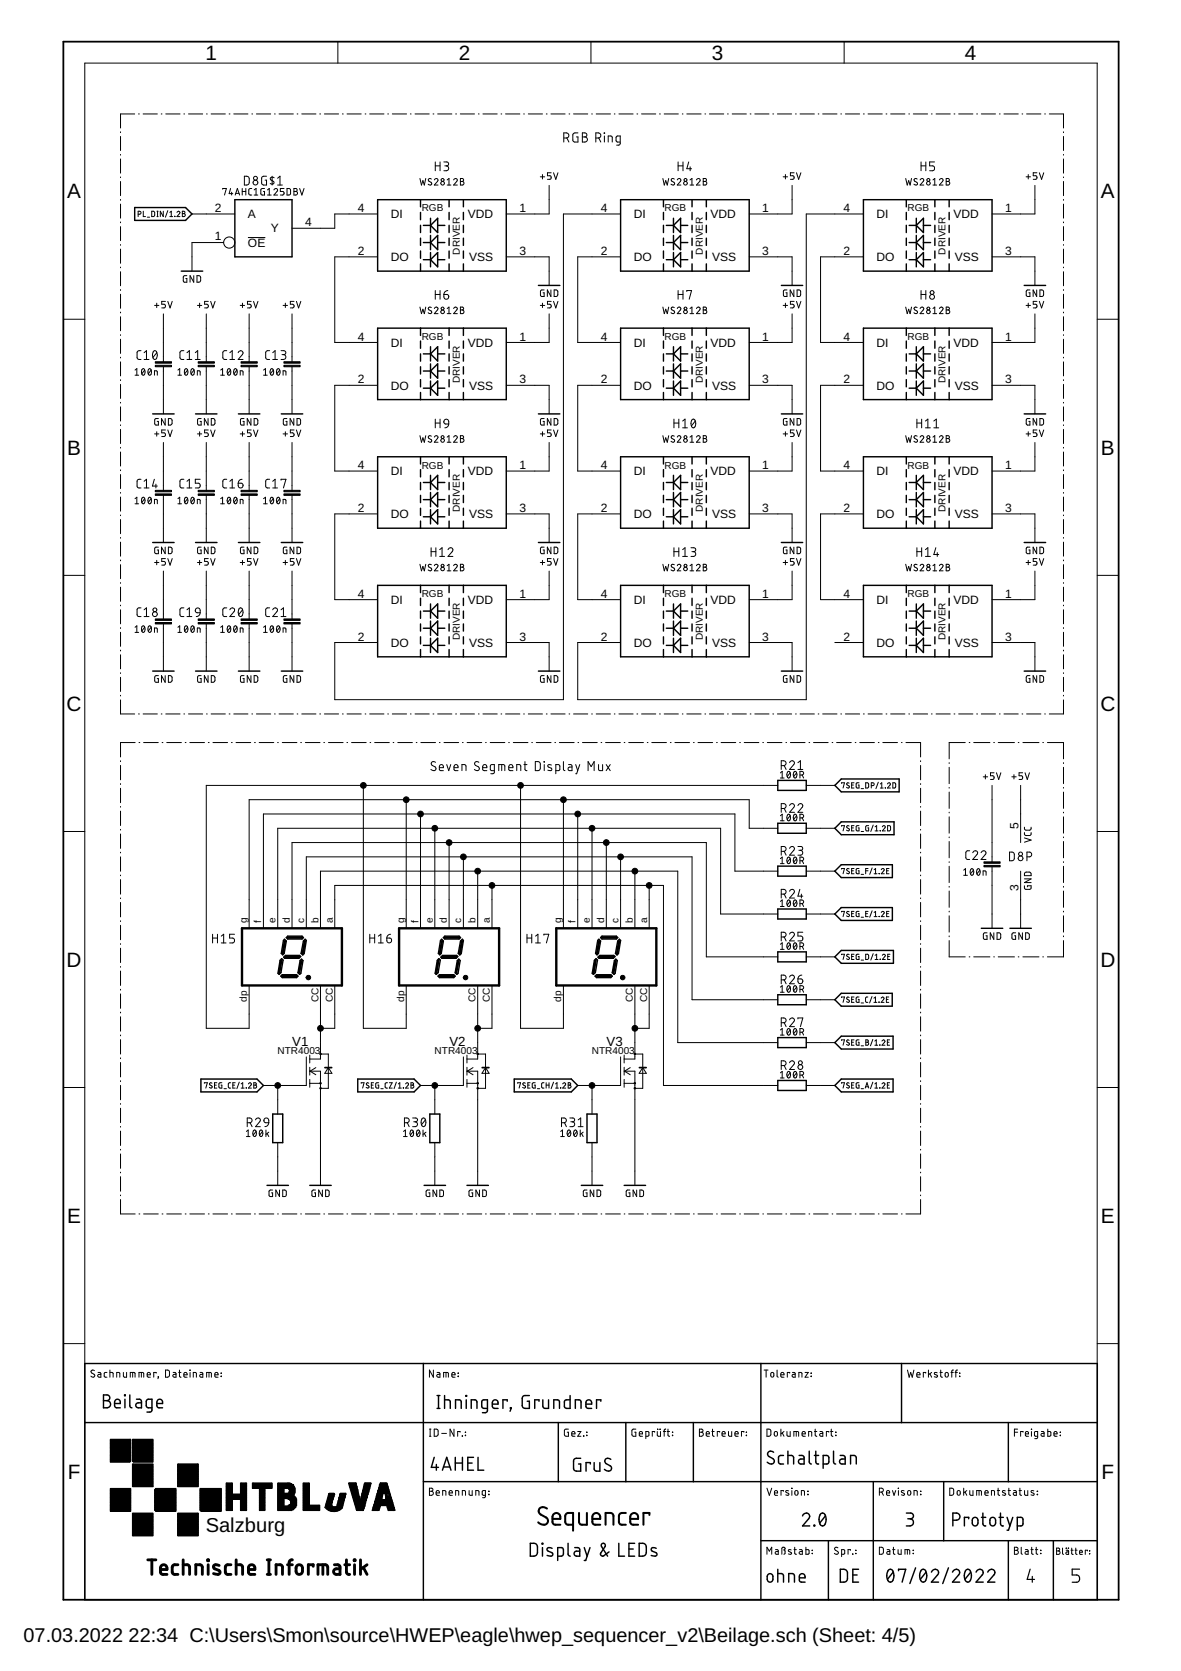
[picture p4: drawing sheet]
<svg xmlns="http://www.w3.org/2000/svg" width="210mm" height="297mm" viewBox="0 0 210 297" stroke-linecap="round" stroke-linejoin="round" font-family="sans-serif">
<defs><g id="words">
<g font-size="3.7">
<text x="36.5" y="10.6">1</text>
<text x="81.5" y="10.6">2</text>
<text x="126.5" y="10.6">3</text>
<text x="171.5" y="10.6">4</text>
<text x="11.9" y="35.3">A</text>
<text x="195.7" y="35.3">A</text>
<text x="11.9" y="80.8">B</text>
<text x="195.7" y="80.8">B</text>
<text x="11.8" y="126.3">C</text>
<text x="195.6" y="126.3">C</text>
<text x="11.8" y="171.9">D</text>
<text x="195.6" y="171.9">D</text>
<text x="11.9" y="217.4">E</text>
<text x="195.7" y="217.4">E</text>
<text x="12" y="262.9">F</text>
<text x="195.8" y="262.9">F</text>
</g>
<text font-size="3.6" x="36.6" y="272.3">Salzburg</text>
<g font-size="3.5">
<text x="4.2" y="291.8">07.03.2022</text>
<text x="22.9" y="291.8">22:34 C:\Users\Smon\source\HWEP\eagle\hwep_sequencer_v2\Beilage.sch (Sheet: 4/5)</text>
</g>
<g font-size="2.3">
<text x="51.9" y="186">V1</text>
<text x="79.9" y="186">V2</text>
<text x="107.8" y="186">V3</text>
</g>
<g font-size="2.1">
<text x="38.2" y="37.7">2</text>
<text x="44.1" y="38.8">A</text>
<text x="48.2" y="41.3">Y</text>
<text x="54.2" y="40.2">4</text>
<text x="63.6" y="37.7">4</text>
<text x="69.5" y="38.8">DI</text>
<text x="83.1" y="38.8">VDD</text>
<text x="92.3" y="37.7">1</text>
<text x="106.8" y="37.7">4</text>
<text x="112.6" y="38.8">DI</text>
<text x="126.3" y="38.8">VDD</text>
<text x="135.5" y="37.7">1</text>
<text x="149.9" y="37.7">4</text>
<text x="155.8" y="38.8">DI</text>
<text x="169.5" y="38.8">VDD</text>
<text x="178.7" y="37.7">1</text>
<text x="38.2" y="42.8">1</text>
<text x="44.1" y="43.9">OE</text>
<text x="63.6" y="45.3">2</text>
<text x="69.5" y="46.4">DO</text>
<text x="83.4" y="46.4">VSS</text>
<text x="92.3" y="45.3">3</text>
<text x="106.8" y="45.3">2</text>
<text x="112.6" y="46.4">DO</text>
<text x="126.6" y="46.4">VSS</text>
<text x="135.5" y="45.3">3</text>
<text x="149.9" y="45.3">2</text>
<text x="155.8" y="46.4">DO</text>
<text x="169.7" y="46.4">VSS</text>
<text x="178.7" y="45.3">3</text>
<text x="63.6" y="60.5">4</text>
<text x="69.5" y="61.6">DI</text>
<text x="83.1" y="61.6">VDD</text>
<text x="92.3" y="60.5">1</text>
<text x="106.8" y="60.5">4</text>
<text x="112.6" y="61.6">DI</text>
<text x="126.3" y="61.6">VDD</text>
<text x="135.5" y="60.5">1</text>
<text x="149.9" y="60.5">4</text>
<text x="155.8" y="61.6">DI</text>
<text x="169.5" y="61.6">VDD</text>
<text x="178.7" y="60.5">1</text>
<text x="63.6" y="68.1">2</text>
<text x="69.5" y="69.3">DO</text>
<text x="83.4" y="69.3">VSS</text>
<text x="92.3" y="68.1">3</text>
<text x="106.8" y="68.1">2</text>
<text x="112.6" y="69.3">DO</text>
<text x="126.6" y="69.3">VSS</text>
<text x="135.5" y="68.1">3</text>
<text x="149.9" y="68.1">2</text>
<text x="155.8" y="69.3">DO</text>
<text x="169.7" y="69.3">VSS</text>
<text x="178.7" y="68.1">3</text>
<text x="63.6" y="83.4">4</text>
<text x="92.3" y="83.4">1</text>
<text x="106.8" y="83.4">4</text>
<text x="135.5" y="83.4">1</text>
<text x="149.9" y="83.4">4</text>
<text x="178.7" y="83.4">1</text>
<text x="69.5" y="84.5">DI</text>
<text x="83.1" y="84.5">VDD</text>
<text x="112.6" y="84.5">DI</text>
<text x="126.3" y="84.5">VDD</text>
<text x="155.8" y="84.5">DI</text>
<text x="169.5" y="84.5">VDD</text>
<text x="63.6" y="91">2</text>
<text x="69.5" y="92.1">DO</text>
<text x="83.4" y="92.1">VSS</text>
<text x="92.3" y="91">3</text>
<text x="106.8" y="91">2</text>
<text x="112.6" y="92.1">DO</text>
<text x="126.6" y="92.1">VSS</text>
<text x="135.5" y="91">3</text>
<text x="149.9" y="91">2</text>
<text x="155.8" y="92.1">DO</text>
<text x="169.7" y="92.1">VSS</text>
<text x="178.7" y="91">3</text>
<text x="63.6" y="106.2">4</text>
<text x="69.5" y="107.4">DI</text>
<text x="83.1" y="107.4">VDD</text>
<text x="92.3" y="106.2">1</text>
<text x="106.8" y="106.2">4</text>
<text x="112.6" y="107.4">DI</text>
<text x="126.3" y="107.4">VDD</text>
<text x="135.5" y="106.2">1</text>
<text x="149.9" y="106.2">4</text>
<text x="155.8" y="107.4">DI</text>
<text x="169.5" y="107.4">VDD</text>
<text x="178.7" y="106.2">1</text>
<text x="63.6" y="113.9">2</text>
<text x="92.3" y="113.9">3</text>
<text x="106.8" y="113.9">2</text>
<text x="135.5" y="113.9">3</text>
<text x="149.9" y="113.9">2</text>
<text x="178.7" y="113.9">3</text>
<text x="69.5" y="115">DO</text>
<text x="83.4" y="115">VSS</text>
<text x="112.6" y="115">DO</text>
<text x="126.6" y="115">VSS</text>
<text x="155.8" y="115">DO</text>
<text x="169.7" y="115">VSS</text>
<text x="181" y="147.4" transform="rotate(-90 181 147.4)">5</text>
<text x="181" y="158.4" transform="rotate(-90 181 158.4)">3</text>
</g>
<g font-size="1.8">
<text x="75" y="37.6">RGB</text>
<text x="118.1" y="37.6">RGB</text>
<text x="161.3" y="37.6">RGB</text>
<text x="81.7" y="45.3" transform="rotate(-90 81.7 45.3)">DRIVER</text>
<text x="124.9" y="45.3" transform="rotate(-90 124.9 45.3)">DRIVER</text>
<text x="168.1" y="45.3" transform="rotate(-90 168.1 45.3)">DRIVER</text>
<text x="75" y="60.5">RGB</text>
<text x="118.1" y="60.5">RGB</text>
<text x="161.3" y="60.5">RGB</text>
<text x="81.7" y="68.1" transform="rotate(-90 81.7 68.1)">DRIVER</text>
<text x="124.9" y="68.1" transform="rotate(-90 124.9 68.1)">DRIVER</text>
<text x="168.1" y="68.1" transform="rotate(-90 168.1 68.1)">DRIVER</text>
<text x="75" y="83.3">RGB</text>
<text x="118.1" y="83.3">RGB</text>
<text x="161.3" y="83.3">RGB</text>
<text x="81.7" y="91" transform="rotate(-90 81.7 91)">DRIVER</text>
<text x="124.9" y="91" transform="rotate(-90 124.9 91)">DRIVER</text>
<text x="168.1" y="91" transform="rotate(-90 168.1 91)">DRIVER</text>
<text x="75" y="106.2">RGB</text>
<text x="118.1" y="106.2">RGB</text>
<text x="161.3" y="106.2">RGB</text>
<text x="81.7" y="113.8" transform="rotate(-90 81.7 113.8)">DRIVER</text>
<text x="124.9" y="113.8" transform="rotate(-90 124.9 113.8)">DRIVER</text>
<text x="168.1" y="113.8" transform="rotate(-90 168.1 113.8)">DRIVER</text>
<text x="43.9" y="164.1" transform="rotate(-90 43.9 164.1)">g</text>
<text x="46.4" y="164.1" transform="rotate(-90 46.4 164.1)">f</text>
<text x="49" y="164.1" transform="rotate(-90 49 164.1)">e</text>
<text x="51.5" y="164.1" transform="rotate(-90 51.5 164.1)">d</text>
<text x="54" y="164.1" transform="rotate(-90 54 164.1)">c</text>
<text x="56.6" y="164.1" transform="rotate(-90 56.6 164.1)">b</text>
<text x="59.1" y="164.1" transform="rotate(-90 59.1 164.1)">a</text>
<text x="71.8" y="164.1" transform="rotate(-90 71.8 164.1)">g</text>
<text x="74.4" y="164.1" transform="rotate(-90 74.4 164.1)">f</text>
<text x="76.9" y="164.1" transform="rotate(-90 76.9 164.1)">e</text>
<text x="79.4" y="164.1" transform="rotate(-90 79.4 164.1)">d</text>
<text x="82" y="164.1" transform="rotate(-90 82 164.1)">c</text>
<text x="84.5" y="164.1" transform="rotate(-90 84.5 164.1)">b</text>
<text x="87.1" y="164.1" transform="rotate(-90 87.1 164.1)">a</text>
<text x="99.8" y="164.1" transform="rotate(-90 99.8 164.1)">g</text>
<text x="102.3" y="164.1" transform="rotate(-90 102.3 164.1)">f</text>
<text x="104.8" y="164.1" transform="rotate(-90 104.8 164.1)">e</text>
<text x="107.4" y="164.1" transform="rotate(-90 107.4 164.1)">d</text>
<text x="109.9" y="164.1" transform="rotate(-90 109.9 164.1)">c</text>
<text x="112.5" y="164.1" transform="rotate(-90 112.5 164.1)">b</text>
<text x="115" y="164.1" transform="rotate(-90 115 164.1)">a</text>
<text x="43.9" y="178.1" transform="rotate(-90 43.9 178.1)">dp</text>
<text x="56.6" y="178.1" transform="rotate(-90 56.6 178.1)">CC</text>
<text x="59.1" y="178.1" transform="rotate(-90 59.1 178.1)">CC</text>
<text x="71.8" y="178.1" transform="rotate(-90 71.8 178.1)">dp</text>
<text x="84.5" y="178.1" transform="rotate(-90 84.5 178.1)">CC</text>
<text x="87.1" y="178.1" transform="rotate(-90 87.1 178.1)">CC</text>
<text x="99.8" y="178.1" transform="rotate(-90 99.8 178.1)">dp</text>
<text x="112.5" y="178.1" transform="rotate(-90 112.5 178.1)">CC</text>
<text x="115" y="178.1" transform="rotate(-90 115 178.1)">CC</text>
<text x="49.3" y="187.4">NTR4003</text>
<text x="77.2" y="187.4">NTR4003</text>
<text x="105.2" y="187.4">NTR4003</text>
</g>
</g></defs>
<g fill="none" stroke="#000" stroke-width=".18">
<path d="M60 7.4v3.8M105 7.4v3.8M150 7.4v3.8M21.4 23.4v.2M21.4 24.3v2.5M21.4 27.5v.1M21.4 28.3v2.5M21.4 31.5v.1M21.4 32.3v2.5M21.4 35.5v.1M21.4 36.3v2.5M21.4 39.5v.1"/>
<path d="M23.9 20.3h-2.5v2.5M24.6 38.1h.3l.1-.4-.4-.2v1M24.6 20.3h.2M25.4 20.3h2.6M25.5 37.5v1h.4M26.2 38.6h.4M27 37.5l.3 .1 .2 .1v.5l-.2 .3h-.3zM27.9 37.5h.2M27.9 38.5h.2M28 37.5v1M28.7 20.3h.1M29 37.5v1l-.5-1v1"/>
<path d="M29.5 20.3h2.5M29.8 37.4l-.4 1.2M30.2 38.5h.5M30.2 37.8l.2-.3v1M31.1 38.5h.1M31.5 37.8a.26 .26 0 0 1 .3-.2 .26 .26 0 0 1 .1 .4l-.4 .5h.5M32.4 37.5l.5 .2v.2l-.2 .1 .2 .2-.1 .3h-.4zM32.4 38h.3M32.7 20.3h.1M33.5 20.3h2.5M34.1 38h7.6M36.7 20.3h.1"/>
<path d="M37.5 20.3h2.5M39.6 33.6v-.1h.6l-.3 1.2M40.7 20.3h.2M41 33.5l-.3 .9h.7M41.2 34.2v.5M41.6 20.3h2.5M41.8 34.7l.4-1.2 .4 1.2M41.9 34.4h.6M43.1 33.5v1.2M43.1 34h.6M43.4 31.3h.5a.43 .43 0 0 1 .4 .5v.6a.43 .43 0 0 1-.4 .5h-.5zM43.7 33.5v1.2"/>
<path d="M44.7 33.5h-.4l-.1 .3v.7l.5 .2M44.8 20.3h.1M45.2 34.7h.6M45.2 33.8l.3-.3v1.2M45.6 20.3h2.5M47 33.5l-.6 .1v1l.6 .1v-.7h-.2M47.4 31.3h-.6l-.3 .2v1.2l.2 .2h.7v-.9h-.3M47.5 34.7h.7M47.5 33.8l.4-.3v1.2M48.4 31.3v1.6M48.7 33.8a.32 .32 0 0 1 .4-.3 .32 .32 0 0 1 .1 .5l-.5 .7h.6M48.7 31.6l-.3-.1-.4 .2 .1 .2 .6 .5-.2 .3-.5-.1"/>
<path d="M48.8 20.3h.1M49.3 32.9h.9M49.3 31.7l.5-.4v1.6M49.6 20.3h2.5M50.5 33.5h-.7v.5h.4a.32 .32 0 0 1 .3 .4 .32 .32 0 0 1-.3 .3h-.4M51 33.5h.5l.1 .2v.8l-.1 .1-.5 .1zM52.2 33.5l.6 .1v.3l-.2 .1 .3 .3-.2 .3-.5 .1zM52.2 34h.4M52.8 20.3h.1M53.3 33.5l.4 1.2 .3-1.2M53.6 20.3h2.6M56.8 20.3h.2"/>
<path d="M57.7 20.3h2.5M60.9 20.3h.1M61.7 20.3h2.5M64.9 20.3h.1M65.7 20.3h2.5M67.1 38h-7.6v2.6h-7.6M68.9 20.3h.1M69.7 20.3h2.6M72.9 20.3h.2M73.8 20.3h2.5M74.6 31.7l.3 1.2 .3-.8 .2 .8 .3-1.2M76.7 31.8a.29 .29 0 0 0-.5 0 .29 .29 0 0 0 0 .4l.5 .3a.33 .33 0 0 1-.2 .4 .33 .33 0 0 1-.4-.2"/>
<path d="M77 20.3h.1M77.2 32a.32 .32 0 0 1 .5-.3 .32 .32 0 0 1 0 .6l-.5 .6h.7M77.4 28.8v1.6M77.4 29.5h.8M77.8 20.3h2.5M78.2 28.8v1.6M78.9 28.8h.7l.1 .3-.1 .3-.5 .1M79.3 29.5a.43 .43 0 0 1 .5 .4 .43 .43 0 0 1-.5 .5h-.4M79.5 32l.3-.3v1.2M79.5 32.9h.6M80.6 32a.32 .32 0 0 1 .5-.3 .32 .32 0 0 1 .1 .6l-.6 .6h.7M81 20.3h.1"/>
<path d="M81.8 20.3h2.5M81.8 31.7h.5l.1 .2-.3 .4 .4 .2-.2 .4h-.5zM81.8 32.3h.3M85 20.3h.2M85.8 20.3h2.6M89 20.3h.2M89.9 20.3h2.5M93.1 20.3h.1M93.9 20.3h2.5M96 31.4h.8M96.4 31v.8M97.1 20.3h.1"/>
<path d="M97.6 33v5h-7.6M97.9 20.3h2.5M98 30.7h-.7v.5h.4a.32 .32 0 0 1 .3 .4 .32 .32 0 0 1-.3 .3h-.4M98.4 30.7l.4 1.2 .4-1.2M100.2 24.5h.5a.46 .46 0 0 0 .4-.4 .46 .46 0 0 0-.4-.5h-.5v1.7M100.8 24.5l.3 .8M101.1 20.3h.2M101.9 20.3h2.6M102.7 23.6h-.5l-.4 .3v1.1l.2 .2 .7 .1v-1h-.3M103.5 23.6h.4a.36 .36 0 0 1 .4 .4 .36 .36 0 0 1-.4 .3 .46 .46 0 0 1 .5 .5 .46 .46 0 0 1-.5 .5h-.4zM103.5 24.3h.4M105.2 20.3h.1"/>
<path d="M105.9 24.5h.4a.46 .46 0 0 0 .5-.4 .46 .46 0 0 0-.5-.5h-.4v1.7M106 20.3h2.5M106.4 24.5l.4 .8M107.4 23.6l.1 .1zM107.4 24.2v1.1M108.1 25.3v-1.1l.7 .1v1M109.2 20.3h.1M110 20.3h2.5M110.2 25.3l-.5-.1-.2-.1v-.7l.2-.2h.5v1.3l-.1 .3h-.5M110.3 38h-10.2v86.4h-40.6v-10.2h7.6M113.2 20.3h.1M114 20.3h2.5"/>
<path d="M117.2 20.3h.2M117.8 31.7l.3 1.2 .2-.8 .3 .8 .3-1.2M118 20.3h2.6M119.8 31.8l-.4-.1-.1 .3 .1 .2 .4 .2a.32 .32 0 0 1-.1 .5 .32 .32 0 0 1-.4-.2M120.4 32a.32 .32 0 0 1 .4-.3 .32 .32 0 0 1 .1 .6l-.5 .6h.6M120.5 28.8v1.6M120.5 29.5h.9M121.3 20.3h.1M121.4 28.8v1.6M122.1 20.3h2.5M122.4 28.8l-.3 1.2h.8M122.6 32l.4-.3v1.2"/>
<path d="M122.6 32.9h.7M122.7 29.7v.7M123.8 32a.33 .33 0 0 1 .5-.3 .33 .33 0 0 1 .1 .6l-.6 .6h.6M125 31.7l.5 .1v.4l-.2 .1 .3 .2-.1 .4h-.5zM125 32.3h.3M125.3 20.3h.1M126.1 20.3h2.5M129.3 20.3h.1M130.1 20.3h2.6M133.3 20.3h.2M134.2 20.3h2.5M137.4 20.3h.1"/>
<path d="M138.2 20.3h2.5M139.2 31.4h.8M139.6 31v.8M140.8 33v5h-7.6M141.1 30.7h-.6v.5h.4a.32 .32 0 0 1 .2 .4 .32 .32 0 0 1-.2 .3h-.4M141.4 20.3h.1M141.6 30.7l.3 1.2 .4-1.2M142.2 20.3h2.5M145.4 20.3h.1M146.2 20.3h2.6M149.4 20.3h.2M150.3 20.3h2.5"/>
<path d="M153.5 38h-10.2v86.4h-40.6v-10.2h7.6M153.5 20.3h.1M154.3 20.3h2.5M157.5 20.3h.1M158.3 20.3h2.5M161 31.7l.2 1.2 .3-.8 .3 .8 .2-1.2M161.5 20.3h.1M162.3 20.3h2.6M163 31.8a.29 .29 0 0 0-.4 0 .29 .29 0 0 0 0 .4l.4 .3a.33 .33 0 0 1-.2 .4 .33 .33 0 0 1-.4-.2M163.5 32a.32 .32 0 0 1 .5-.3 .32 .32 0 0 1 .1 .6l-.6 .6h.7M163.7 28.8v1.6M163.7 29.5h.8"/>
<path d="M164.5 28.8v1.6M165.5 20.3h.2M165.8 32.9h.7M165.8 32l.3-.3v1.2M166.1 28.8h-.9v.7h.6a.44 .44 0 0 1 .3 .4 .44 .44 0 0 1-.3 .5h-.6M166.4 20.3h2.5M167 32a.32 .32 0 0 1 .4-.3 .32 .32 0 0 1 .1 .6l-.5 .6h.6M168.2 31.7h.4l.1 .2-.2 .4 .3 .2-.2 .4h-.4zM168.2 32.3h.3M169.6 20.3h.1M170.4 20.3h2.5M173.6 20.3h.1"/>
<path d="M174.4 20.3h2.5M177.6 20.3h.2M178.4 20.3h2.6M181.7 20.3h.1M182.4 31.4h.8M182.5 20.3h2.5M182.8 31v.8M183.9 33v5h-7.6M184.3 30.7h-.7v.5h.4a.32 .32 0 0 1 .3 .4 .32 .32 0 0 1-.3 .3h-.4M184.7 30.7l.4 1.2 .4-1.2M185.7 20.3h.1M186.5 20.3h2.5v2.5"/>
<path d="M189 23.4v.2M189 24.3v2.5M189 27.5v.1M189 28.3v2.5M189 31.5v.1M189 32.3v2.5M189 35.5v.1M189 36.3v2.5M189 39.5v.1M11.3 56.7h3.8M21.4 40.3v2.5M21.4 43.5v.1"/>
<path d="M21.4 44.3v2.5M21.4 47.5v.1M21.4 48.3v2.5M21.4 51.5v.1M21.4 52.3v2.5M21.4 55.5v.1M21.4 56.3v2.5M21.4 59.5v.1M27.5 54.3h.7M27.9 53.9v.8M29 55.8v8.6M29.4 53.6h-.7v.5h.4a.34 .34 0 0 1 .3 .3 .34 .34 0 0 1-.3 .3h-.4"/>
<path d="M29.8 53.6l.4 1.1 .4-1.1M33.2 49l-.6 .1v1l.6 .1v-.7h-.2M34.4 49v1.2l-.6-1.2v1.2M35 49h.5l.1 .2 .1 .6-.2 .3-.5 .1zM35.1 54.3h.8M35.5 53.9v.8M36.7 55.8v8.6M37 53.6h-.6v.5h.4a.34 .34 0 0 1 .2 .3 .34 .34 0 0 1-.2 .3h-.4M37.4 53.6l.4 1.1 .4-1.1M39.8 43.1h-5.7v5.1M42.7 54.3h.8M43.1 53.9v.8"/>
<path d="M44.1 42.2h3.1M44.3 55.8v8.6M44.6 53.6h-.6v.5h.4a.33 .33 0 0 1 .2 .3 .33 .33 0 0 1-.2 .3h-.4M45.1 53.6l.3 1.1 .4-1.1M50.3 54.3h.8M50.7 53.9v.8M51.9 55.8v8.6M52.3 53.6h-.7v.5h.4a.33 .33 0 0 1 .3 .3 .33 .33 0 0 1-.3 .3h-.4M52.7 53.6l.4 1.1 .4-1.1M67.1 45.7h-7.6v15.2h7.6M74.6 54.6l.3 1.2 .3-.8 .2 .8 .3-1.2M76.7 54.7a.3 .3 0 0 0-.5-.1 .3 .3 0 0 0 0 .5l.4 .2a.29 .29 0 0 1 0 .4 .29 .29 0 0 1-.4 0l-.1-.1"/>
<path d="M77.2 54.8a.32 .32 0 0 1 .4-.2 .32 .32 0 0 1 .1 .5l-.5 .7h.7M77.4 51.6v1.6M77.4 52.3h.8M78.2 51.6v1.6M78.9 52.3h.5a.43 .43 0 0 1 .3 .5 .43 .43 0 0 1-.4 .4 .43 .43 0 0 1-.4-.4zM79.5 54.8l.3-.2v1.2M79.5 55.8h.6M79.6 51.6l-.2 .1a.67 .67 0 0 0-.5 .6M80.6 54.8a.32 .32 0 0 1 .5-.2 .32 .32 0 0 1 .1 .5l-.6 .7h.7M81.8 54.6h.5l.1 .2-.1 .2-.2 .1 .4 .3-.2 .3-.5 .1zM81.8 55.1h.3M90 45.7h7.6v5"/>
<path d="M96 54.3h.8M96.4 53.9v.8M96.7 51.5l-.6 .2v.8l.1 .2h.5v-.7h-.2M97.6 55.8v5.1h-7.6M97.9 51.5v1.2l-.6-1.2v1.2M98 53.6h-.7v.5h.4a.34 .34 0 0 1 .3 .3 .34 .34 0 0 1-.3 .3h-.4M98.4 53.6l.4 1.1 .4-1.1M98.5 51.5l.4 .1 .2 .1v.8l-.2 .2h-.4zM110.3 45.7h-7.6v15.2h7.6M117.8 54.6l.3 1.2 .2-.8 .3 .8 .3-1.2M119.8 54.7l-.4-.1-.1 .2 .1 .3 .4 .2a.32 .32 0 0 1-.1 .5 .32 .32 0 0 1-.4-.2M120.4 54.8a.32 .32 0 0 1 .4-.2 .32 .32 0 0 1 .1 .5l-.5 .7h.6"/>
<path d="M120.5 51.6v1.6M120.5 52.3h.9M121.4 51.6v1.6M122.1 51.8v-.2h.8l-.4 1.6M122.6 54.8l.4-.2v1.2M122.6 55.8h.7M123.8 54.8a.32 .32 0 0 1 .4-.2 .32 .32 0 0 1 .2 .5l-.6 .7h.6M125 54.6l.5 .1v.3l-.2 .1 .3 .3-.1 .3-.5 .1zM125 55.1h.3M133.2 45.7h7.6v5M139.2 54.3h.8M139.6 53.9v.8"/>
<path d="M139.9 51.5l-.6 .2-.1 .8 .2 .2h.5v-.7h-.2M140.8 55.8v5.1h-7.6M141.1 51.5v1.2l-.7-1.2v1.2M141.1 53.6h-.6v.5h.4a.33 .33 0 0 1 .2 .3 .33 .33 0 0 1-.2 .3h-.4M141.6 53.6l.3 1.1 .4-1.1M141.7 51.5l.4 .1 .2 .1v.8l-.2 .2h-.4zM153.5 45.7h-7.7v15.2h7.7M161 54.6l.2 1.2 .3-.8 .3 .8 .2-1.2M163 54.7a.3 .3 0 0 0-.4-.1 .3 .3 0 0 0 0 .5l.3 .2a.29 .29 0 0 1 .1 .4 .29 .29 0 0 1-.5 0l-.1-.1M163.5 54.8a.32 .32 0 0 1 .5-.2 .32 .32 0 0 1 .1 .5l-.6 .7h.7M163.7 51.6v1.6M163.7 52.3h.8"/>
<path d="M164.5 51.6v1.6M165.8 55.8h.7M165.8 54.8l.3-.2v1.2M167 54.8a.32 .32 0 0 1 .4-.2 .32 .32 0 0 1 .1 .5l-.5 .7h.6M168.2 54.6h.4l.1 .2v.2l-.2 .1 .3 .3-.2 .3-.4 .1zM168.2 55.1h.3M176.3 45.7h7.6v5M182.4 54.3h.8M182.8 53.9v.8M183 51.5l-.6 .2v.8l.2 .2h.4v-.7h-.1M183.9 55.8v5.1h-7.6M184.3 51.5v1.2l-.7-1.2v1.2"/>
<path d="M184.3 53.6h-.7v.5h.4a.34 .34 0 0 1 .3 .3 .34 .34 0 0 1-.3 .3h-.4M184.7 53.6l.4 1.1 .4-1.1M184.8 51.5l.5 .1 .2 .1v.8l-.2 .2h-.5zM189 40.3v2.5M189 43.5v.1M189 44.3v2.5M189 47.5v.1M189 48.3v2.5M189 51.5v.1M189 52.3v2.5M189 55.5v.1M189 56.3v2.5"/>
<path d="M189 59.5v.1M195 56.7h3.8M21.4 60.3v2.5M21.4 63.5v.1M21.4 64.3v2.5M21.4 67.5v.1M21.4 68.3v2.5M21.4 71.5v.1M21.4 72.3v2.5M21.4 75.5v.1M21.4 76.3v2.5M21.4 79.5v.2"/>
<path d="M24 65.8l.3-.3v1.2M24 66.7h.6M25.1 62.3l-.5 .1-.2 .3v1l.2 .2h.5M25.3 65.6l.2-.1a.69 .69 0 0 1 0 1.2 .72 .72 0 0 1-.2-1.1zM25.6 62.7l.4-.4v1.6M25.6 63.9h.9M25.7 65.8l-.5 .6M26.4 65.6l.2-.1a.69 .69 0 0 1 0 1.2 .72 .72 0 0 1-.2-1.1zM26.9 65.8l-.5 .6M27.3 62.4l.2-.1a.91 .91 0 0 1 0 1.6 1.02 1.02 0 0 1-.2-1.5zM27.5 66.7v-.8l.4 .1 .1 .7M27.5 77.1h.7"/>
<path d="M27.9 76.8v.7M27.9 62.7l-.7 .8M28.2 74.4l-.7 .1v.8l.1 .2 .6 .1v-.7h-.3M29 65.2v8.4M29 78.7v8.6M29.4 74.4v1.2l-.7-1.2v1.2M29.4 76.4h-.7v.5h.4a.34 .34 0 0 1 .3 .4 .34 .34 0 0 1-.3 .3h-.4M29.8 76.4l.4 1.2 .4-1.2M29.9 74.4h.5l.2 .2v.6l-.2 .3-.5 .1zM31.6 65.8l.3-.3v1.2M31.6 66.7h.7M32.7 62.3l-.5 .1-.2 .3v1l.3 .2h.4"/>
<path d="M32.9 65.6l.2-.1a.69 .69 0 0 1 0 1.2 .72 .72 0 0 1-.2-1.1zM33.2 62.7l.5-.4v1.6M33.2 63.9h.9M33.3 65.8l-.5 .6M34.1 65.6l.1-.1a.69 .69 0 0 1 0 1.2 .72 .72 0 0 1-.1-1.1zM34.5 65.8l-.5 .6M34.7 63.9h.9M34.7 62.7l.4-.4v1.6M35.1 66.7v-.8l.5 .1v.7M35.1 77.1h.8M35.5 76.8v.7M35.8 74.4l-.7 .1v.8l.2 .2 .5 .1v-.7h-.2"/>
<path d="M36.7 65.2v8.4M36.7 78.7v8.6M37 74.4v1.2l-.7-1.2v1.2M37 76.4h-.6v.5h.4a.34 .34 0 0 1 .2 .4 .34 .34 0 0 1-.2 .3h-.4M37.4 76.4l.4 1.2 .4-1.2M37.5 74.4h.5l.2 .2v.6l-.2 .3-.5 .1zM39.2 65.8l.4-.3v1.2M39.2 66.7h.7M40.3 62.3l-.5 .1-.2 .3v1l.3 .2h.4M40.5 65.6l.2-.1a.69 .69 0 0 1 0 1.2 .74 .74 0 0 1-.2-1.1zM40.9 62.7l.4-.4v1.6M40.9 63.9h.8"/>
<path d="M41 65.8l-.6 .6M41.7 65.6l.1-.1a.69 .69 0 0 1 0 1.2 .74 .74 0 0 1-.1-1.1zM42.1 65.8l-.5 .6M42.3 62.7a.42 .42 0 0 1 .6-.3 .42 .42 0 0 1 .2 .6l-.8 .9h.9M42.7 66.7v-.8l.5 .1v.7M42.7 77.1h.8M43.1 76.8v.7M43.4 74.4l-.6 .1-.1 .8 .2 .2 .5 .1v-.7h-.2M44.3 65.2v8.4M44.3 78.7v8.6M44.6 74.4v1.2l-.7-1.2v1.2M44.6 76.4h-.6v.5h.4a.33 .33 0 0 1 .2 .4 .33 .33 0 0 1-.2 .3h-.4"/>
<path d="M45.1 76.4l.3 1.2 .4-1.2M45.2 74.4h.4l.2 .2v.6l-.2 .3-.4 .1zM46.8 65.8l.4-.3v1.2M46.8 66.7h.7M47.9 62.3l-.5 .1-.2 .3v1l.4 .2h.3M48.1 65.6h.1a.61 .61 0 0 1 .5 .5 .61 .61 0 0 1-.4 .6 .74 .74 0 0 1-.2-1.1zM48.5 62.7l.4-.4v1.6M48.5 63.9h.8M48.6 65.8l-.6 .6M49.3 65.6h.1a.61 .61 0 0 1 .4 .5 .61 .61 0 0 1-.3 .6 .74 .74 0 0 1-.2-1.1zM49.7 65.8l-.5 .6M50 62.3l.6 .1 .2 .2a.34 .34 0 0 1-.3 .4h-.4"/>
<path d="M50.3 66.7v-.8l.5 .1v.7M50.3 77.1h.8M50.4 63a.43 .43 0 0 1 .4 .5 .43 .43 0 0 1-.4 .4h-.4M50.7 76.8v.7M51 74.4l-.6 .1v.8l.1 .2 .5 .1v-.7h-.2M51.9 65.2v8.4M51.9 78.7v8.6M52.2 74.4v1.2l-.6-1.2v1.2M52.3 76.4h-.7v.5h.4a.33 .33 0 0 1 .3 .4 .33 .33 0 0 1-.3 .3h-.4M52.7 76.4l.4 1.2 .4-1.2M52.8 74.4h.4l.2 .2v.6l-.2 .3-.4 .1zM67.1 68.5h-7.6v15.2h7.6"/>
<path d="M74.6 77.4l.3 1.2 .3-.8 .2 .8 .3-1.2M76.7 77.5a.3 .3 0 0 0-.5 0 .3 .3 0 0 0 0 .4l.4 .2a.29 .29 0 0 1 0 .5 .29 .29 0 0 1-.4-.1l-.1-.1M77.2 77.7a.32 .32 0 0 1 .4-.2 .32 .32 0 0 1 .1 .5l-.5 .6h.7M77.4 74.5v1.6M77.4 75.2h.8M78.2 74.5v1.6M79 74.6l.3-.1 .3 .1 .2 .8-.8-.1-.1-.4zM79.5 77.7l.3-.3v1.2M79.5 78.6h.6M79.8 75.4a.67 .67 0 0 1-.7 .7M80.6 77.7a.32 .32 0 0 1 .5-.2 .32 .32 0 0 1 .1 .5l-.6 .6h.7M81.8 77.4l.5 .1 .1 .1-.1 .3-.2 .1 .4 .2-.2 .4h-.5z"/>
<path d="M81.8 78h.3M90 68.5h7.6v5.1M96 77.1h.8M96.4 76.8v.7M96.7 74.4l-.6 .1v.8l.1 .2 .5 .1v-.7h-.2M97.6 78.7v5h-7.6M97.9 74.4v1.2l-.6-1.2v1.2M98 76.4h-.7v.5h.4a.34 .34 0 0 1 .3 .4 .34 .34 0 0 1-.3 .3h-.4M98.4 76.4l.4 1.2 .4-1.2M98.5 74.4h.4l.2 .2v.6l-.2 .3-.4 .1zM110.3 68.5h-7.6v15.2h7.6M117.8 77.4l.3 1.2 .2-.8 .3 .8 .3-1.2"/>
<path d="M119.8 75.2h.8M119.8 74.5v1.6M119.8 77.5h-.4l-.1 .2 .1 .2 .4 .2a.32 .32 0 0 1-.1 .5 .32 .32 0 0 1-.4-.2M120.4 77.7a.32 .32 0 0 1 .4-.2 .32 .32 0 0 1 .1 .5l-.5 .6h.6M120.6 74.5v1.6M121.3 74.8l.5-.3v1.6M121.3 76.1h.9M122.6 77.7l.4-.3v1.2M122.6 78.6h.7M123 74.6l.2-.1a.92 .92 0 0 1 0 1.6 .96 .96 0 0 1-.2-1.5zM123.6 74.8l-.7 .9M123.8 77.7a.32 .32 0 0 1 .4-.2 .32 .32 0 0 1 .2 .5l-.6 .6h.6"/>
<path d="M125 77.4l.5 .1v.4l-.2 .1 .3 .2-.1 .4h-.5zM125 78h.3M133.2 68.5h7.6v5.1M139.2 77.1h.8M139.6 76.8v.7M139.9 74.4l-.6 .1-.1 .8 .2 .2 .5 .1v-.7h-.2M140.8 78.7v5h-7.6M141.1 74.4v1.2l-.7-1.2v1.2M141.1 76.4h-.6v.5h.4a.33 .33 0 0 1 .2 .4 .33 .33 0 0 1-.2 .3h-.4M141.6 76.4l.3 1.2 .4-1.2M141.7 74.4h.4l.2 .2v.6l-.2 .3-.4 .1zM153.5 68.5h-7.7v15.2h7.7"/>
<path d="M161 77.4l.2 1.2 .3-.8 .3 .8 .2-1.2M163 75.2h.8M163 74.5v1.6M163 77.5a.3 .3 0 0 0-.4 0 .3 .3 0 0 0 0 .4l.3 .2a.29 .29 0 0 1 .1 .5 .29 .29 0 0 1-.5-.1l-.1-.1M163.5 77.7a.32 .32 0 0 1 .5-.2 .32 .32 0 0 1 .1 .5l-.6 .6h.7M163.8 74.5v1.6M164.5 76.1h.9M164.5 74.8l.4-.3v1.6M165.8 78.6h.7M165.8 77.7l.3-.3v1.2M166 76.1h.8M166 74.8l.4-.3v1.6"/>
<path d="M167 77.7a.32 .32 0 0 1 .4-.2 .32 .32 0 0 1 .1 .5l-.5 .6h.6M168.2 77.4l.4 .1 .1 .1v.3l-.2 .1 .3 .2-.2 .4h-.4zM168.2 78h.3M176.3 68.5h7.6v5.1M182.4 77.1h.8M182.8 76.8v.7M183 74.4l-.6 .1v.8l.2 .2 .4 .1v-.7h-.1M183.9 78.7v5h-7.6M184.3 74.4v1.2l-.7-1.2v1.2M184.3 76.4h-.7v.5h.4a.34 .34 0 0 1 .3 .4 .34 .34 0 0 1-.3 .3h-.4M184.7 76.4l.4 1.2 .4-1.2M184.8 74.4h.5l.2 .2v.8l-.2 .1-.5 .1z"/>
<path d="M189 60.3v2.5M189 63.5v.1M189 64.3v2.5M189 67.5v.1M189 68.3v2.5M189 71.5v.1M189 72.3v2.5M189 75.5v.1M189 76.3v2.5M189 79.5v.2M21.4 80.3v2.5M21.4 83.5v.2"/>
<path d="M21.4 84.3v2.5M21.4 87.5v.2M21.4 88.3v2.6M21.4 91.5v.2M21.4 92.4v2.5M21.4 95.5v.2M21.4 96.4v2.5M21.4 99.5v.2M24 88.6l.3-.2v1.2M24 89.6h.6M25.1 85.2h-.5l-.2 .4v.9l.2 .2h.5M25.3 88.5l.2-.1a.69 .69 0 0 1 0 1.2 .72 .72 0 0 1-.2-1.1z"/>
<path d="M25.6 85.6l.4-.4v1.5M25.6 86.7h.9M25.7 88.6l-.5 .7M26.4 88.5l.2-.1a.69 .69 0 0 1 0 1.2 .72 .72 0 0 1-.2-1.1zM26.9 88.6l-.5 .7M27.4 85.2l-.3 1.2h.9M27.5 89.6v-.8l.4 .1 .1 .7M27.5 100h.7M27.7 86.1v.6M27.9 99.6v.8M28.2 97.3l-.7 .1v.8l.1 .2h.6v-.6h-.3M29 88.1v8.3"/>
<path d="M29.4 97.3v1.1l-.7-1.1v1.1M29.4 99.3h-.7v.5h.4a.34 .34 0 0 1 .3 .3 .34 .34 0 0 1-.3 .4h-.4M29.8 99.3l.4 1.2 .4-1.2M29.9 97.3h.5l.2 .2v.7l-.2 .2h-.5zM31.6 88.6l.3-.2v1.2M31.6 89.6h.7M32.7 85.2h-.5l-.2 .4v.9l.2 .2h.5M32.9 88.5l.2-.1a.63 .63 0 0 1 .3 .6 .63 .63 0 0 1-.4 .5l-.2-.5zM33.2 85.6l.5-.4v1.5M33.2 86.7h.9M33.3 88.6l-.5 .7M34.1 88.5l.1-.1a.63 .63 0 0 1 .3 .6 .63 .63 0 0 1-.4 .5l-.2-.5z"/>
<path d="M34.5 88.6l-.5 .7M35.1 89.6v-.8l.5 .1v.7M35.1 100h.8M35.5 99.6v.8M35.6 85.2h-.9v.7h.5a.43 .43 0 0 1 .4 .4 .43 .43 0 0 1-.4 .4h-.5M35.8 97.3l-.7 .1v.8l.2 .2h.5v-.6h-.2M36.7 88.1v8.3M37 97.3v1.1l-.7-1.1v1.1M37 99.3h-.6v.5h.4a.34 .34 0 0 1 .2 .3 .34 .34 0 0 1-.2 .4h-.4M37.4 99.3l.4 1.2 .4-1.2M37.5 97.3h.5l.2 .2v.6l-.2 .3h-.5zM39.2 88.6l.4-.2v1.2"/>
<path d="M39.2 89.6h.7M40.3 85.2h-.5l-.2 .4v.9l.2 .2h.5M40.5 88.5l.2-.1a.63 .63 0 0 1 .3 .6 .63 .63 0 0 1-.4 .5l-.2-.5zM40.9 86.7h.8M40.9 85.6l.4-.4v1.5M41 88.6l-.6 .7M41.7 88.5l.1-.1a.63 .63 0 0 1 .4 .6 .63 .63 0 0 1-.5 .5l-.2-.5zM42.1 88.6l-.5 .7M42.3 85.9h.5a.43 .43 0 0 1 .4 .5 .43 .43 0 0 1-.5 .3 .43 .43 0 0 1-.4-.4zM42.7 89.6v-.8l.5 .1v.7M42.7 100h.8M43 85.2a.67 .67 0 0 0-.7 .7"/>
<path d="M43.1 99.6v.8M43.4 97.3l-.6 .1-.1 .8 .2 .2h.5v-.6h-.2M44.3 88.1v8.3M44.6 97.3v1.1l-.7-1.1v1.1M44.6 99.3h-.6v.5h.4a.33 .33 0 0 1 .2 .3 .33 .33 0 0 1-.2 .4h-.4M45.1 99.3l.3 1.2 .4-1.2M45.2 97.3h.4l.2 .2v.6l-.2 .3h-.4zM46.8 88.6l.4-.2v1.2M46.8 89.6h.7M47.9 85.2h-.5l-.2 .4v.9l.2 .2h.5M48.1 88.5l.1-.1a.58 .58 0 0 1 .4 .6 .58 .58 0 0 1-.4 .5l-.2-.5zM48.5 86.7h.8"/>
<path d="M48.5 85.6l.4-.4v1.5M48.6 88.6l-.6 .7M49.3 88.5l.1-.1a.58 .58 0 0 1 .4 .6 .58 .58 0 0 1-.4 .5l-.3-.5zM49.7 88.6l-.5 .7M50 85.4v-.2h.8l-.4 1.5M50.3 89.6v-.8l.5 .1v.7M50.3 100h.8M50.7 99.6v.8M51 97.3l-.6 .1v.8l.1 .2h.5v-.6h-.2M51.9 88.1v8.3M52.2 97.3v1.1l-.6-1.1v1.1M52.3 99.3h-.7v.5h.4a.33 .33 0 0 1 .3 .3 .33 .33 0 0 1-.3 .4h-.4"/>
<path d="M52.7 99.3l.4 1.2 .4-1.2M52.8 97.3h.4l.2 .2v.7l-.2 .2h-.4zM67.1 91.4h-7.6v15.2h7.6M76.6 97.4v1.5M76.6 98.1h.9M77.5 97.4v1.5M78.1 97.7l.5-.3v1.5M78.1 98.9h.9M79.6 97.7a.43 .43 0 0 1 .6-.3 .43 .43 0 0 1 .2 .7l-.8 .8h.9M90 91.4h7.6v5M96 100h.8M96.4 99.6v.8"/>
<path d="M96.7 97.3l-.6 .1v.8l.1 .2h.5v-.6h-.2M97.9 97.3v1.1l-.6-1.1v1.1M98 99.3h-.7v.5h.4a.34 .34 0 0 1 .3 .3 .34 .34 0 0 1-.3 .4h-.4M98.4 99.3l.4 1.2 .4-1.2M98.5 97.3h.4l.2 .2v.7l-.2 .2h-.4zM110.3 91.4h-7.6v15.2h7.6M119.8 98.1h.8M119.8 97.4v1.5M120.6 97.4v1.5M121.3 98.9h.9M121.3 97.7l.5-.3v1.5M122.8 97.4h.5a.35 .35 0 0 1 .4 .3 .35 .35 0 0 1-.4 .4h-.3"/>
<path d="M123.2 98.1a.42 .42 0 0 1 .5 .4 .42 .42 0 0 1-.5 .4h-.4M133.2 91.4h7.6v5M139.2 100h.8M139.6 99.6v.8M139.9 97.3l-.6 .1-.1 .8 .2 .2h.5v-.6h-.2M141.1 97.3v1.1l-.7-1.1v1.1M141.1 99.3h-.6v.5h.4a.33 .33 0 0 1 .2 .3 .33 .33 0 0 1-.2 .4h-.4M141.6 99.3l.3 1.2 .4-1.2M141.7 97.3h.4l.2 .2v.7l-.2 .2h-.4zM153.5 91.4h-7.7v15.2h7.7M163 98.1h.8M163 97.4v1.5"/>
<path d="M163.8 97.4v1.5M164.5 98.9h.9M164.5 97.7l.4-.3v1.5M166.3 97.4l-.3 1.2h.8M166.6 98.2v.7M176.3 91.4h7.6v5M182.4 100h.8M182.8 99.6v.8M183 97.3l-.6 .1v.8l.2 .2h.4v-.6h-.1M184.3 97.3v1.1l-.7-1.1v1.1M184.3 99.3h-.7v.5h.4a.34 .34 0 0 1 .3 .3 .34 .34 0 0 1-.3 .4h-.4M184.7 99.3l.4 1.2 .4-1.2"/>
<path d="M184.8 97.3h.5l.2 .2v.7l-.2 .2h-.5zM189 80.3v2.5M189 83.5v.2M189 84.3v2.5M189 87.5v.2M189 88.3v2.6M189 91.5v.2M189 92.4v2.5M189 95.5v.2M189 96.4v2.5M189 99.5v.2M11.3 102.3h3.8"/>
<path d="M21.4 100.4v2.5M21.4 103.6v.1M21.4 104.4v2.5M21.4 107.6v.1M21.4 108.4v2.5M21.4 111.6v.1M21.4 112.4v2.5M21.4 115.6v.1M21.4 116.4v2.5M21.4 119.6v.1M24 111.5l.3-.2v1.1M24 112.4h.6"/>
<path d="M25.1 108.1h-.5l-.2 .3v1l.2 .2h.5M25.3 111.3h.2a.69 .69 0 0 1 0 1.1 .74 .74 0 0 1-.2-1.1zM25.6 109.6h.9M25.6 108.4l.4-.3v1.5M25.7 111.5l-.5 .7M26.4 111.3h.2a.69 .69 0 0 1 0 1.1 .74 .74 0 0 1-.2-1.1zM26.9 111.5l-.5 .7M27.5 112.4v-.8l.4 .1 .1 .7M29 101.5v8.7M29 110.9v8.4M31.6 112.4h.7M31.6 111.5l.3-.2v1.1"/>
<path d="M32.7 108.1h-.5l-.2 .3v1l.2 .2h.5M32.9 111.3h.2a.63 .63 0 0 1 .3 .6 .63 .63 0 0 1-.4 .5l-.2-.6zM33.2 109.6h.9M33.2 108.4l.5-.3v1.5M33.3 111.5l-.5 .7M34.1 111.3h.1a.63 .63 0 0 1 .3 .6 .63 .63 0 0 1-.4 .5l-.2-.6zM34.5 111.5l-.5 .7M34.8 108.2l.3-.1 .4 .1 .1 .7-.8-.1-.1-.3zM35.1 112.4v-.8l.5 .1v.7M35.6 108.9a.67 .67 0 0 1-.7 .7M36.7 101.5v8.7M36.7 110.9v8.4"/>
<path d="M39.2 112.4h.7M39.2 111.5l.4-.2v1.1M40.3 108.1h-.5l-.2 .3v1l.2 .2h.5M40.5 111.3h.2a.63 .63 0 0 1 .3 .6 .63 .63 0 0 1-.4 .5l-.2-.6zM40.9 108.4a.42 .42 0 0 1 .6-.3 .42 .42 0 0 1 .1 .7l-.7 .8h.8M41 111.5l-.6 .7M41.7 111.3h.1a.63 .63 0 0 1 .4 .6 .63 .63 0 0 1-.5 .5l-.2-.6zM42.1 111.5l-.5 .7M42.5 108.2l.3-.1a.89 .89 0 0 1 0 1.5 1 1 0 0 1-.3-1.4zM42.7 112.4v-.8l.5 .1v.7M43.1 108.4l-.7 .9M44.3 101.5v8.7"/>
<path d="M44.3 110.9v8.4M46.8 111.5l.4-.2v1.1M46.8 112.4h.7M47.9 108.1h-.5l-.2 .3v1l.2 .2h.5M48.1 111.3h.2a.63 .63 0 0 1 .3 .6 .63 .63 0 0 1-.4 .5l-.2-.6zM48.5 108.4a.42 .42 0 0 1 .6-.3 .42 .42 0 0 1 .1 .7l-.7 .8h.8M48.6 111.5l-.6 .7M49.3 111.3h.2a.63 .63 0 0 1 .3 .6 .63 .63 0 0 1-.4 .5l-.3-.6zM49.7 111.5l-.5 .7M50 109.6h.8M50 108.4l.4-.3v1.5M50.3 112.4v-.8l.5 .1v.7"/>
<path d="M51.9 101.5v8.7M51.9 110.9v8.4M74.6 100.3l.3 1.2 .3-.8 .2 .8 .3-1.2M76.7 100.4a.3 .3 0 0 0-.5-.1 .3 .3 0 0 0 0 .5l.4 .2a.29 .29 0 0 1 0 .4 .29 .29 0 0 1-.4 0l-.1-.1M77.2 100.6a.32 .32 0 0 1 .4-.3 .32 .32 0 0 1 .1 .5l-.5 .7h.7M79.5 100.6l.3-.3v1.2M79.5 101.5h.6M80.6 100.6a.32 .32 0 0 1 .5-.3 .32 .32 0 0 1 .1 .5l-.6 .7h.7M81.8 100.3h.5l.1 .2-.3 .3 .4 .3-.2 .3-.5 .1zM81.8 100.8h.3M90 114.2h7.6v5.1M97.6 101.5v5.1h-7.6"/>
<path d="M117.8 100.3l.3 1.2 .2-.8 .3 .8 .3-1.2M119.8 100.4l-.4-.1-.1 .3 .1 .2 .4 .2a.32 .32 0 0 1-.1 .5 .32 .32 0 0 1-.4-.2M120.4 100.6a.32 .32 0 0 1 .4-.3 .32 .32 0 0 1 .1 .5l-.5 .7h.6M122.6 100.6l.4-.3v1.2M122.6 101.5h.7M123.8 100.6a.32 .32 0 0 1 .4-.3 .32 .32 0 0 1 .2 .5l-.6 .7h.6M125 100.3l.5 .1v.3l-.2 .1 .3 .3-.1 .3-.5 .1zM125 100.8h.3M133.2 114.2h7.6v5.1M140.8 101.5v5.1h-7.6M148.4 114.2h5.1M161 100.3l.2 1.2 .3-.8 .3 .8 .2-1.2"/>
<path d="M163 100.4a.3 .3 0 0 0-.4-.1 .3 .3 0 0 0 0 .5l.3 .2a.29 .29 0 0 1 .1 .4 .29 .29 0 0 1-.5 0l-.1-.1M163.5 100.6a.32 .32 0 0 1 .5-.3 .32 .32 0 0 1 .1 .5l-.6 .7h.7M165.8 101.5h.7M165.8 100.6l.3-.3v1.2M167 100.6a.32 .32 0 0 1 .4-.3 .32 .32 0 0 1 .1 .5l-.5 .7h.6M168.2 100.3h.4l.1 .2-.2 .3 .3 .3-.2 .3-.4 .1zM168.2 100.8h.3M176.3 114.2h7.6v5.1M183.9 101.5v5.1h-7.6M189 100.4v2.5M189 103.6v.1M189 104.4v2.5"/>
<path d="M189 107.6v.1M189 108.4v2.5M189 111.6v.1M189 112.4v2.5M189 115.6v.1M189 116.4v2.5M189 119.6v.1M195 102.3h3.8M21.4 120.4v2.5M21.4 123.6v.1M21.4 124.4v2.5h2.5M21.4 135.2v.2"/>
<path d="M21.4 136.1v2.5M21.4 139.3v.1M24 132h-2.6v2.6M24.6 126.9h.2M24.7 132h.1M25.4 126.9h2.6M25.5 132h2.6M28.2 120.1h-.5l-.2 .1v.8l.1 .3h.6v-.7h-.3M28.7 126.9h.1M28.8 132h.2M29.4 120.1v1.2l-.7-1.2v1.2M29.5 126.9h2.5"/>
<path d="M29.6 132h2.6M29.9 120.1h.5l.2 .2v.8l-.4 .2h-.3zM32.7 126.9h.1M32.9 132h.2M33.5 126.9h2.5M33.7 132h2.6M35.8 120.1h-.4l-.3 .1v.8l.2 .3h.5v-.7h-.2M36.7 126.9h.1M37 120.1v1.2l-.7-1.2v1.2M37 132h.2M37.5 126.9h2.5M37.5 120.1h.5l.2 .3v.7l-.3 .2h-.4z"/>
<path d="M37.8 132h2.6M40.7 126.9h.2M41.1 132h.2M41.6 126.9h2.5M42 132h2.6M43.4 120.1h-.4l-.2 .1-.1 .8 .2 .3h.5v-.7h-.2M44.6 120.1v1.2l-.7-1.2v1.2M44.8 126.9h.1M45.2 120.1h.4l.2 .3v.7l-.3 .2h-.3zM45.2 132h.2M45.6 126.9h2.5M46.1 132h2.6"/>
<path d="M48.8 126.9h.1M49.3 132h.2M49.6 126.9h2.5M50.2 132h2.6M51 120.1h-.4l-.2 .1v.8l.1 .3h.5v-.7h-.2M52.2 120.1v1.2l-.6-1.2v1.2M52.8 120.1h.4l.2 .2v.8l-.3 .2h-.3zM52.8 126.9h.1M53.4 132h.2M53.6 126.9h2.6M54.3 132h2.6M56.8 126.9h.2"/>
<path d="M57.6 132h.1M57.7 126.9h2.5M58.4 132h2.6M60.9 126.9h.1M61.7 132h.1M61.7 126.9h2.5M62.5 132h2.6M64.6 139.6v43.2h7.6v-7.6M64.9 126.9h.1M65.7 126.9h2.5M65.8 132h.1M66.6 132h2.6"/>
<path d="M68.9 126.9h.1M69.7 126.9h2.6M69.9 132h.1M70.7 132h2.6M72.9 126.9h.2M73.8 126.9h2.5M74 132h.1M74.8 132h2.6M77 126.9h.1M77.4 135.5a.41 .41 0 0 0-.6-.1 .41 .41 0 0 0 0 .7l.5 .2a.41 .41 0 0 1 .1 .6 .41 .41 0 0 1-.6 0l-.2-.1M77.8 126.9h2.5M78.1 136.5h.7a.38 .38 0 0 0-.2-.6 .38 .38 0 0 0-.5 .4l.1 .6 .6 .1"/>
<path d="M78.1 132h.1M78.9 132h2.6M79.4 135.9l.4 1.1 .3-1.1M80.7 136.5h.7a.38 .38 0 0 0-.2-.6 .38 .38 0 0 0-.5 .4l.1 .6 .6 .1M81 126.9h.1M81.8 126.9h2.5M82.1 137v-1.1h.4l.3 .2v.9M82.2 132h.1M83 132h2.6M85 126.9h.2M85.1 135.5a.41 .41 0 0 0-.6-.1 .41 .41 0 0 0 0 .7l.5 .2a.41 .41 0 0 1 .1 .6 .41 .41 0 0 1-.6 0l-.2-.1M85.8 136.5h.7a.39 .39 0 0 0-.2-.6 .39 .39 0 0 0-.5 .4l.1 .6 .6 .1"/>
<path d="M85.8 126.9h2.6M86.3 132h.1M87.1 132h2.6M87.9 137h-.6l-.1-.2-.1-.6 .2-.3h.6v1.4l-.2 .2h-.5M88.6 137v-1.1l1 .1 .1 1M89 126.9h.2M89.2 135.9v1.1M89.9 126.9h2.5M90.4 132h.1M90.4 136.5h.8a.39 .39 0 0 0-.3-.6 .39 .39 0 0 0-.5 .4l.1 .6 .7 .1M91.2 132h2.6M91.8 137v-1.1h.5l.2 .2 .1 .9"/>
<path d="M92.5 139.6v43.2h7.6v-7.6M93.1 126.9h.1M93.1 135.9h.6M93.3 135.4v1.3l.1 .2 .3 .1M93.9 126.9h2.5M94.5 132h.1M95.1 135.4h.5a.43 .43 0 0 1 .4 .4v.7a.43 .43 0 0 1-.4 .5h-.5zM95.3 132h2.6M96.7 135.4l.1 .1zM96.7 120.1h-.4l-.2 .1v.8l.1 .3h.5v-.7h-.2M96.7 135.9v1.1M97.1 126.9h.1"/>
<path d="M97.9 120.1v1.2l-.6-1.2v1.2M97.9 126.9h2.5M98 136l-.4-.1-.3 .3 .7 .3 .1 .4-.2 .1-.5-.1M98.5 120.1h.3l.3 .2v.8l-.3 .2h-.3zM98.6 132h.1M98.8 137h.5l.2-.2v-.6l-.1-.2-.6-.1v1.6M99.4 132h2.6M100.1 135.4v1.3l.3 .3M101 135.9h.5l.2 .3v.8h-.4a.32 .32 0 0 1-.3-.3 .32 .32 0 0 1 .3-.3h.4M101.1 126.9h.2M101.9 126.9h2.6M102.3 135.9l.4 1.1"/>
<path d="M102.7 132h.1M103 135.9l-.5 1.6h-.2M103.5 132h2.7M104.5 137v-1.6l.6 .9 .5-.9v1.6M105.2 126.9h.1M106 126.9h2.5M106.4 135.9v.8v.2l.2 .1h.5v-1.1M106.8 132h.2M107.6 132h2.7M107.7 135.9l.8 1.1M108.5 135.9l-.8 1.1M109.2 126.9h.1"/>
<path d="M110 126.9h2.5M110.9 132h.2M111.7 132h2.7M113.2 126.9h.1M114 126.9h2.5M115 132h.2M115.8 132h2.6M117.2 126.9h.2M118 126.9h2.6M119.1 132h.2M120 132h2.6M121.3 126.9h.1"/>
<path d="M122.1 126.9h2.5M123.3 132h.1M124.1 132h2.6M125.3 126.9h.1M126.1 126.9h2.5M127.4 132h.1M128.2 132h2.6M129.3 126.9h.1M130.1 126.9h2.6M131.5 132h.1M132.3 132h2.6M133.3 126.9h.2"/>
<path d="M134.2 126.9h2.5M135.6 132h.1M136.4 132h2.6M137.4 126.9h.1M138.2 126.9h2.5M138.2 139.6h-101.5v43.2h7.6v-7.6M138.7 137.4l.3-.3v1.2M138.7 138.3h.7M138.9 136.1h.4a.43 .43 0 0 0 .4-.4 .43 .43 0 0 0-.4-.5h-.4v1.6M139.4 136.1l.3 .7M139.7 132h.1M139.9 120.1h-.4l-.2 .1-.1 .8 .2 .3h.5v-.7h-.2"/>
<path d="M140 137.2l.1-.1a.6 .6 0 0 1 .4 .6 .6 .6 0 0 1-.4 .6l-.3-.6zM140.3 135.6a.42 .42 0 0 1 .6-.4 .42 .42 0 0 1 .2 .7l-.8 .9h.9M140.4 137.4l-.5 .6M140.5 132h2.6M141.1 120.1v1.2l-.7-1.2v1.2M141.1 137.2l.1-.1a.6 .6 0 0 1 .4 .6 .6 .6 0 0 1-.4 .6l-.2-.6zM141.4 126.9h.1M141.6 137.4l-.5 .6M141.7 120.1h.4l.2 .2v.8l-.3 .2h-.3zM141.8 136.8h.9M141.8 135.6l.5-.4v1.6M142.2 137.8l.6-.2v-.4l-.6-.1v1.2"/>
<path d="M142.2 126.9h2.5M142.6 137.8l.2 .5M143.3 139.6h5.1M143.8 132h.1M144.6 132h2.6M145.4 126.9h.1M146.2 126.9h2.6M147.9 132h.1M148.7 132h2.6M149.4 126.9h.2M149.6 139.3v-.2h.5l-.3 1M150.3 126.9h2.5"/>
<path d="M150.9 139.2h-.3l-.1 .2 .4 .4v.2l-.1 .1-.3-.1M151.4 139.6h.3M151.8 139.1h-.4v1h.4M152 132h.1M152.7 139.1l-.5 .2 .1 .8h.4v-.5h-.2M152.8 132h2.6M153.5 126.9h.1M153.9 139.1l.5 .2v.5l-.2 .3h-.3zM154.3 126.9h2.5M154.9 139.7l.4-.1v-.4l-.4-.1v1M156.1 139l-.4 1.2M156.1 132h.1"/>
<path d="M156.5 139.4l.2-.3v1M156.9 132h2.6M157.5 126.9h.1M157.7 139.4a.26 .26 0 0 1 .4-.3 .26 .26 0 0 1 .1 .5l-.5 .5h.6M158.3 126.9h2.5M158.7 139.1l.5 .2v.5l-.2 .3h-.3zM160.2 132h.1M161 132h2.6v2.6M161.5 126.9h.1M162.3 126.9h2.6M163.6 135.2v.2M163.6 136.1v2.5"/>
<path d="M163.6 139.3v.1M165.5 126.9h.2M166.4 126.9h2.5M168.7 135.6v.1M168.7 136.4v2.9M168.7 140v.1M169.6 126.9h.1M170.4 126.9h2.5M171.6 132h-2.9v2.9M172.3 132h.1M173.1 132h2.8M173.6 126.9h.1"/>
<path d="M174.4 126.9h2.5M174.8 138.1h.7M175.1 137.7v.8M176.3 139.6v13.7M176.6 132h.1M176.7 137.4h-.7v.5h.4a.34 .34 0 0 1 .3 .3 .34 .34 0 0 1-.3 .4h-.4M177.1 137.4l.4 1.2 .4-1.2M177.4 132h2.9M177.6 126.9h.2M178.4 126.9h2.6M179.8 138.1h.8M180.2 137.7v.8"/>
<path d="M181 132h.1M181.4 139.6v10.2M181.7 126.9h.1M181.8 137.4h-.7v.5h.4a.34 .34 0 0 1 .3 .3 .34 .34 0 0 1-.3 .4h-.4M181.8 132h2.9M182.2 137.4l.4 1.2 .4-1.2M182.5 126.9h2.5M183 120.1h-.4l-.2 .1v.8l.2 .3h.4v-.7h-.1M184.3 120.1v1.2l-.7-1.2v1.2M184.8 120.1h.4l.3 .2v.8l-.3 .2h-.4zM185.3 132h.2M185.7 126.9h.1"/>
<path d="M186.2 132h2.8v2.9M189 124.4v2.5h-2.5M189 120.4v2.5M189 123.6v.1M189 135.6v.1M189 136.4v2.9M189 140v.1M11.3 147.8h3.8M21.4 140.1v2.6M21.4 143.4v.1M21.4 144.2v2.5M21.4 147.4v.2"/>
<path d="M21.4 148.3v2.5M21.4 151.5v.1M21.4 152.3v2.6M21.4 155.6v.1M21.4 156.4v2.5M21.4 159.6v.1M72.2 142.2v22.8M74.7 144.7v20.3M77.3 147.2v17.8M79.8 149.8v15.2M82.4 152.3v12.7M84.9 154.9v10.1"/>
<path d="M87.4 157.4v7.6M100.1 142.2v22.8M102.7 144.7v20.3M105.2 147.2v17.8M107.8 149.8v15.2M110.3 152.3v12.7M112.8 154.9v10.1M115.4 157.4v7.6M138.2 147.2h-5v-5h-88.9v22.8M138.2 154.9h-7.6v-10.2h-83.8v20.3M138.7 145l.3-.3v1.2M138.7 152.6l.3-.2v1.1"/>
<path d="M138.7 145.9h.7M138.7 153.5h.7M138.9 143.7h.4a.43 .43 0 0 0 .4-.4 .43 .43 0 0 0-.4-.4h-.4v1.5M138.9 151.3h.4a.43 .43 0 0 0 .4-.4 .43 .43 0 0 0-.4-.4h-.4v1.5M138.9 158.9h.4a.42 .42 0 0 0 .4-.4 .42 .42 0 0 0-.4-.4h-.4v1.5M139.4 143.7l.3 .7M139.4 151.3l.3 .7M139.4 158.9l.3 .7M140 144.8h.1a.6 .6 0 0 1 .4 .5 .6 .6 0 0 1-.4 .6l-.3-.6zM140 152.4h.1a.61 .61 0 0 1 .4 .5 .61 .61 0 0 1-.3 .6 .72 .72 0 0 1-.2-1.1zM140.3 143.2a.42 .42 0 0 1 .6-.3 .42 .42 0 0 1 .2 .6l-.8 .9h.9M140.3 150.8a.42 .42 0 0 1 .6-.3 .42 .42 0 0 1 .2 .7l-.8 .8h.9"/>
<path d="M140.3 158.4a.42 .42 0 0 1 .6-.3 .42 .42 0 0 1 .2 .7l-.8 .8h.9M140.4 145l-.5 .6M140.4 152.6l-.5 .7M141.1 144.8h.1a.6 .6 0 0 1 .4 .5 .6 .6 0 0 1-.4 .6l-.2-.6zM141.1 152.4h.1a.61 .61 0 0 1 .5 .5 .61 .61 0 0 1-.4 .6 .72 .72 0 0 1-.2-1.1zM141.6 145l-.5 .6M141.6 152.6l-.5 .7M141.8 143.2a.43 .43 0 0 1 .6-.3 .43 .43 0 0 1 .2 .6l-.8 .9h.9M141.8 150.5h.7l.2 .2-.2 .4-.5 .1M142.2 158.1l-.4 1.2h.9M142.2 145.4l.6-.1v-.4l-.6-.2v1.2M142.2 153l.6-.1v-.4l-.6-.1v1.1"/>
<path d="M142.3 151.2a.43 .43 0 0 1 .4 .4 .43 .43 0 0 1-.4 .4h-.5M142.4 158.9v.7M142.6 145.4l.2 .5M142.6 153l.2 .5M143.3 147.2h5.1M143.3 154.9h5.1M149.6 146.9v-.1h.5l-.3 .9M149.6 154.5v-.1h.5l-.3 .9M150.9 146.8h-.3l-.1 .2 .4 .4v.2l-.1 .1-.3-.1M150.9 154.5l-.3-.1-.1 .2 .4 .4v.2l-.1 .1-.3-.1M151.4 147.2h.3M151.4 154.8h.3"/>
<path d="M151.8 146.8h-.4v.9h.4M151.8 154.4h-.4v.9h.4M152.7 146.8l-.5 .1 .1 .8h.4v-.5h-.2M152.7 154.4l-.5 .1 .1 .8h.4v-.5h-.2M153.1 147.8h.4M153.1 140.2h.4M153.1 155.4h.4M153.9 154.8h.4M154.3 154.4h-.4v.9M154.4 146.8l-.5 .1v.6l.1 .2h.4v-.5h-.2M155 154.3l-.4 1.1M155.2 146.7l-.4 1.1"/>
<path d="M155.4 155.3h.5M155.4 154.6l.2-.2v.9M155.5 147.7h.6M155.5 147l.3-.2v.9M156.3 155.3h.1M156.4 147.7h.1M156.5 140.1h.5M156.6 154.6a.26 .26 0 0 1 .4-.2 .26 .26 0 0 1 .1 .4l-.5 .5h.6M156.8 147a.26 .26 0 0 1 .4-.2 .26 .26 0 0 1 .1 .4l-.5 .5h.6M157.3 140.1h.1M157.6 154.8h.3M157.8 146.8l.5 .1v.5l-.2 .3h-.3z"/>
<path d="M158 154.4h-.4v.9h.4M163.6 140.1v2.6M163.6 143.4v.1M163.6 144.2v2.5M163.6 147.4v.2M163.6 148.3v2.5M163.6 151.5v.1M163.6 152.3v2.6M163.6 155.6v.1M163.6 156.4v2.5M163.6 159.6v.1M168.7 140.8v2.9"/>
<path d="M168.7 144.4v.1M168.7 145.2v2.9M168.7 148.8v.1M168.7 149.6v2.9M168.7 153.2v.1M168.7 154v2.9M168.7 157.6v.1M168.7 158.4v2.9M171.3 154.7l.3-.3v1.2M171.3 155.6h.6M172.3 151.2l-.4 .1-.2 .3v1l.2 .2h.4M172.6 154.5l.1-.1a.58 .58 0 0 1 .4 .4 .58 .58 0 0 1-.1 .6l-.2 .2a.58 .58 0 0 1-.4-.4 .58 .58 0 0 1 .1-.6z"/>
<path d="M172.9 151.6a.43 .43 0 0 1 .6-.4 .43 .43 0 0 1 .1 .7l-.7 .9h.9M173 154.7l-.5 .6M173.7 154.5l.1-.1a.58 .58 0 0 1 .5 .4 .58 .58 0 0 1-.2 .6l-.1 .2a.58 .58 0 0 1-.5-.4 .58 .58 0 0 1 .2-.6zM174.2 154.7l-.6 .6M174.4 151.6a.43 .43 0 0 1 .6-.4 .43 .43 0 0 1 .1 .7l-.7 .9h.8M174.7 155.6v-.8l.5 .1 .1 .7M176.3 154.1v10.9M179.4 151.5h.6l.3 .2v1l-.3 .3h-.6zM181.4 154.9v10.1M182.1 157.5v.3l.1 .3h.8l.2-.2 .1-.4h-.7v.1M182.1 148v.4l.3 .1h.7l.1-.1 .1-.4M182.1 147v.4l.3 .2h.7l.1-.2 .1-.4"/>
<path d="M182.1 156.2h1.2l-1.2 .7h1.2M182.1 148.9l1.2 .4-1.2 .4M182.2 155.1l.8-.1 .2 .2 .1 .5h-1.2zM182.5 152.3h.4a.42 .42 0 0 0 .5-.4 .42 .42 0 0 0-.5-.4h-.4v1.5M189 140.8v2.9M189 144.4v.1M189 145.2v2.9M189 148.8v.1M189 149.6v2.9M189 153.2v.1M189 154v2.9M189 157.6v.1"/>
<path d="M189 158.4v2.9M195 147.8h3.8M21.4 160.4v2.6M21.4 163.7v.1M21.4 164.5v2.5M21.4 167.7v.2M21.4 168.6v2.5M21.4 171.8v.1M21.4 172.6v2.6M21.4 175.9v.1M21.4 176.7v2.5M21.4 179.9v.2"/>
<path d="M37.8 166.1v1.5M37.8 166.8h.9M38.7 166.1v1.5M39.3 166.4l.5-.3v1.5M39.3 167.6h.9M41.7 166.1h-.9v.7h.5a.44 .44 0 0 1 .4 .4 .44 .44 0 0 1-.4 .4h-.5M51.9 165v-15.2h73.6v20.3h12.7M54.4 165v-12.7h68.6v25.4h15.2M57 165v-10.1h63.5v30.4h17.7M57 175.2v13.1h-1.9M59.5 175.2v7.6h-2.5M59.5 165v-7.6h58.4v35.6h20.3"/>
<path d="M65.7 166.8h.9M65.7 166.1v1.5M66.6 166.1v1.5M67.2 167.6h.9M67.2 166.4l.5-.3v1.5M68.7 166.8h.6a.43 .43 0 0 1 .3 .4 .43 .43 0 0 1-.4 .4 .43 .43 0 0 1-.5-.4zM69.4 166.1l-.4 .1-.3 .6M84.9 175.2v13.1h-1.9M87.4 175.2v7.6h-2.5M93.7 166.8h.8M93.7 166.1v1.5M94.5 166.1v1.5"/>
<path d="M95.2 167.6h.9M95.2 166.4l.4-.3v1.5M96.7 166.2v-.1h.8l-.4 1.5M112.8 175.2v13.1h-1.9M115.4 175.2v7.6h-2.6M138.2 162.5h-10.1v-15.3h-78.7v17.8M138.7 160.2l.3-.2v1.1M138.7 167.9l.3-.3v1.2M138.7 175.5l.3-.3v1.2M138.7 161.1h.7M138.7 168.8h.7M138.7 176.4h.7"/>
<path d="M138.9 166.6h.4a.42 .42 0 0 0 .4-.5 .42 .42 0 0 0-.4-.4h-.4v1.6M138.9 174.2h.4a.42 .42 0 0 0 .4-.4 .42 .42 0 0 0-.4-.5h-.4v1.6M139.4 166.6l.3 .7M139.4 174.2l.3 .7M140 160.1l.1-.1a.61 .61 0 0 1 .4 .5 .61 .61 0 0 1-.3 .6 .72 .72 0 0 1-.2-1zM140 167.7l.1-.1a.61 .61 0 0 1 .4 .6 .61 .61 0 0 1-.3 .6 .72 .72 0 0 1-.2-1.1zM140 175.3l.1-.1a.6 .6 0 0 1 .4 .6 .6 .6 0 0 1-.3 .6 .72 .72 0 0 1-.2-1.1zM140.3 166.1a.42 .42 0 0 1 .6-.4 .42 .42 0 0 1 .2 .7l-.8 .9h.9M140.3 173.7a.42 .42 0 0 1 .6-.4 .42 .42 0 0 1 .2 .7l-.8 .9h.9M140.4 160.2l-.5 .7M140.4 167.9l-.5 .6M140.4 175.5l-.5 .6"/>
<path d="M141.1 160.1l.1-.1a.61 .61 0 0 1 .5 .5 .61 .61 0 0 1-.4 .6 .72 .72 0 0 1-.2-1zM141.1 167.7l.1-.1a.61 .61 0 0 1 .5 .6 .61 .61 0 0 1-.4 .6 .72 .72 0 0 1-.2-1.1zM141.1 175.3l.1-.1a.6 .6 0 0 1 .5 .6 .6 .6 0 0 1-.4 .6 .72 .72 0 0 1-.2-1.1zM141.6 160.2l-.5 .7M141.6 167.9l-.5 .6M141.6 175.5l-.5 .6M141.8 174h.5a.43 .43 0 0 1 .4 .5 .43 .43 0 0 1-.5 .4 .43 .43 0 0 1-.4-.4zM142.2 160.6l.6-.1v-.4l-.6-.1v1.1M142.2 168.3l.6-.2v-.4l-.6-.1v1.2M142.2 175.9l.6-.2v-.4l-.6-.1v1.2M142.5 173.3l-.2 .1a.67 .67 0 0 0-.5 .6M142.6 160.6l.2 .5"/>
<path d="M142.6 168.3l.2 .5M142.6 175.9l.2 .5M142.7 165.7h-.9v.7h.5a.45 .45 0 0 1 .4 .4 .45 .45 0 0 1-.4 .5h-.5M143.3 170.1h5.1M143.3 177.7h5.1M143.3 162.5h5.1M149.6 162.1v-.1h.5l-.3 .9M149.6 169.7l.5-.1-.3 1M149.6 177.3v-.1h.5l-.3 1M150.9 162.1l-.3-.1-.1 .2 .4 .4v.2l-.1 .1-.3-.1M150.9 169.7h-.3l-.1 .1 .4 .4v.3l-.1 .1-.3-.2M150.9 177.3l-.2-.1-.2 .2 .4 .5v.2l-.1 .1-.3-.1"/>
<path d="M151.4 162.4h.3M151.4 170h.3M151.4 177.7h.3M151.8 162h-.4v.9h.4M151.8 169.6h-.4v1h.4M151.8 177.2h-.4v1h.4M152.7 162l-.5 .1 .1 .8h.4v-.5h-.2M152.7 169.6l-.5 .1 .1 .8 .4 .1v-.6h-.2M152.7 177.2l-.5 .1 .1 .9h.4v-.5h-.2M153.1 163h.4M153.1 170.7h.4M153.1 178.3h.4"/>
<path d="M153.9 169.6h.3l.2 .2v.5l-.2 .2-.3 .1zM153.9 162.4h.3M154.2 177.2l-.3 .1-.1 .1 .1 .7 .3 .1M154.3 162h-.4v.9h.4M155 177.1l-.4 1.2M155 161.9l-.4 1.1M155.2 169.5l-.4 1.2M155.3 177.4l.3-.2v1M155.3 178.2h.6M155.4 162.2l.2-.2v.9M155.4 162.9h.5M155.5 169.8l.3-.2v1"/>
<path d="M155.5 170.6h.6M156.2 178.1h.1M156.3 162.9h.1M156.4 170.5h.1M156.6 177.4a.26 .26 0 0 1 .4-.2 .26 .26 0 0 1 .1 .5l-.5 .5h.5M156.6 162.2a.26 .26 0 0 1 .4-.2 .26 .26 0 0 1 .1 .4l-.5 .5h.6M156.8 169.8a.26 .26 0 0 1 .4-.2 .26 .26 0 0 1 .1 .4l-.5 .6h.6M157.5 177.7h.4M157.6 162.4h.3M157.8 170h.3M158 177.2h-.5v1h.5M158 162h-.4v.9h.4"/>
<path d="M158.2 169.6h-.4v1h.4M163.6 160.4v2.6M163.6 163.7v.1M163.6 164.5v2.5M163.6 167.7v.2M163.6 168.6v2.5M163.6 171.8v.1M163.6 172.6v2.6M163.6 175.9v.1M163.6 176.7v2.5M163.6 179.9v.2M168.7 167.2v2.9h2.9"/>
<path d="M168.7 162v.1M168.7 162.8v2.9M168.7 166.4v.1M172.3 170.1h.1M173.1 170.1h2.8M175.4 165.8l-.6 .1 .1 1 .5 .1v-.7h-.2M176.6 170.1h.1M176.6 165.8v1.2l-.6-1.2v1.2M177.2 165.8h.5l.1 .2v.8l-.1 .2h-.5zM177.4 170.1h2.9M180.5 165.8l-.6 .1v1l.6 .1v-.7h-.2M181 170.1h.1"/>
<path d="M181.7 165.8v1.2l-.6-1.2v1.2M181.8 170.1h2.9M182.3 165.8h.4l.2 .2v.8l-.2 .2h-.4zM185.3 170.1h.2M189 167.2v2.9h-2.8M189 162v.1M189 162.8v2.9M189 166.4v.1M11.3 193.3h3.8M21.4 180.7v2.6M21.4 184v.1M21.4 184.8v2.6"/>
<path d="M21.4 188v.2M21.4 188.9v2.5M21.4 192.1v.2M21.4 192.9v2.6M21.4 196.2v.1M21.4 197v2.6M36.3 192.6v-.1h.6l-.3 .9M37.7 192.6l-.3-.1-.2 .2 .5 .4v.2l-.2 .1-.3-.1M38.1 192.9h.3M38.5 192.5h-.4v.9h.4M39.4 192.5l-.5 .1v.6l.1 .2h.4v-.5h-.1M39.8 193.5h.4"/>
<path d="M41 192.5h-.3l-.1 .2v.6l.4 .1M41.4 192.9h.3M41.8 192.5h-.4v.9h.4M42.5 192.4l-.4 1.1M42.9 193.4h.5M42.9 192.7l.2-.2v.9M43.8 193.4h.1M43.9 199.6h.5a.42 .42 0 0 0 .4-.4 .42 .42 0 0 0-.4-.5h-.5v1.6M44.2 192.7a.26 .26 0 0 1 .3-.2 .26 .26 0 0 1 .1 .4l-.4 .5h.5M44.4 199.6l.4 .7M45.1 192.5l.5 .1v.2l-.2 .1 .2 .2-.1 .3h-.4zM45.1 192.9h.3"/>
<path d="M45.4 199.1a.42 .42 0 0 1 .6-.4 .42 .42 0 0 1 .1 .7l-.7 .9h.9M47 198.9l.3-.2 .3 .2 .2 .7-.8-.1-.1-.3zM47.8 199.6l-.1 .2a.67 .67 0 0 1-.6 .5M49.4 193v5M54.4 187.9v5.1h-7.6M55.1 190.4h1.9v20.3M55.1 192.6h1.9M55.1 187.6v1.4M55.1 189.7v1.4M55.1 191.9v1.4M56.1 189.8l-1 .6 1 .7M57 187.4h1.4v6.1h-1.4"/>
<path d="M58.4 189.8l.6 1h-1.3zM64.2 192.6v-.1h.5l-.2 .9M65.6 192.6l-.3-.1-.2 .2 .5 .4v.2l-.2 .1-.3-.1M66 192.9h.3M66.4 192.5h-.4v.9h.4M67.3 192.5h-.4l-.1 .2v.6l.5 .1v-.5h-.2M67.7 193.5h.4M68.9 192.5h-.3l-.1 .2v.6l.4 .1M69.2 192.5h.5l-.5 .9h.5M70.4 192.4l-.4 1.1M70.8 193.4h.5M70.8 192.7l.3-.2v.9"/>
<path d="M71.7 193.4h.1M71.9 199.6h.4a.42 .42 0 0 0 .4-.4 .42 .42 0 0 0-.4-.5h-.4v1.6M72.1 192.7a.26 .26 0 0 1 .4-.2 .26 .26 0 0 1 0 .4l-.4 .5h.5M72.4 199.6l.3 .7M73 192.5l.5 .1v.2l-.2 .1 .3 .2-.2 .3h-.4zM73 192.9h.3M73.3 198.7l.7 .1a.34 .34 0 0 1 .2 .3 .34 .34 0 0 1-.3 .3h-.4M73.8 199.4a.43 .43 0 0 1 .4 .4 .43 .43 0 0 1-.4 .5h-.5M75 198.8l.3-.1a.92 .92 0 0 1 0 1.6 .97 .97 0 0 1-.3-1.5zM75.6 199.1l-.7 .8M77.3 193v5M82.4 187.9v5.1h-7.7"/>
<path d="M83 190.4h1.9v20.3M83 192.6h1.9M83 187.6v1.4M83 189.7v1.4M83 191.9v1.4M84.1 189.8l-1 .6 1 .7M84.9 187.4h1.4v6.1h-1.4M86.3 189.8l.6 1h-1.2zM92 192.6v-.1h.5l-.2 .9M93.4 192.6l-.3-.1-.2 .2 .5 .4v.2l-.2 .1-.3-.1M93.8 192.9h.3M94.2 192.5h-.4v.9h.4"/>
<path d="M95.1 192.5h-.4l-.1 .2v.6l.5 .1v-.5h-.1M95.5 193.5h.4M96.7 192.5h-.3l-.1 .2v.6l.4 .1M97.1 192.9h.5M97.1 192.5v.9M97.6 192.5v.9M98.4 192.4l-.4 1.1M98.7 193.4h.6M98.7 192.7l.3-.2v.9M99.6 193.4h.1zM99.8 199.6h.4a.42 .42 0 0 0 .5-.4 .42 .42 0 0 0-.5-.5h-.4v1.6M100 192.7a.26 .26 0 0 1 .4-.2 .26 .26 0 0 1 .1 .4l-.5 .5h.5"/>
<path d="M100.3 199.6l.4 .7M101 192.5h.3l.2 .2-.3 .2 .3 .2-.2 .3h-.3zM101 192.9h.2M101.3 198.7l.7 .1 .1 .2a.34 .34 0 0 1-.3 .4h-.3M101.7 199.4a.43 .43 0 0 1 .5 .4 .43 .43 0 0 1-.5 .5h-.4M102.8 199.1l.4-.4v1.6M105.2 193v5M110.3 187.9v5.1h-7.6M110.9 190.4h1.9v20.3M110.9 192.6h1.9M110.9 187.6v1.4M110.9 189.7v1.4"/>
<path d="M110.9 191.9v1.4M112 189.8l-1 .6 1 .7M112.8 187.4h1.4v6.1h-1.4M114.2 189.8l.7 1h-1.3zM138.7 183.1l.3-.3v1.2M138.7 190.7l.3-.2v1.1M138.7 184h.7M138.7 191.6h.7M138.9 181.8h.4a.42 .42 0 0 0 .4-.4 .42 .42 0 0 0-.4-.4h-.4v1.5M138.9 189.4h.4a.42 .42 0 0 0 .4-.4 .42 .42 0 0 0-.4-.4h-.4v1.5M139.4 181.8l.3 .7M139.4 189.4l.3 .7"/>
<path d="M140 182.9h.1a.6 .6 0 0 1 .4 .5 .6 .6 0 0 1-.3 .6 .72 .72 0 0 1-.2-1.1zM140 190.5h.1a.6 .6 0 0 1 .4 .5 .6 .6 0 0 1-.3 .6 .72 .72 0 0 1-.2-1.1zM140.3 181.3a.42 .42 0 0 1 .6-.3 .42 .42 0 0 1 .2 .6l-.8 .9h.9M140.3 188.9a.42 .42 0 0 1 .6-.3 .42 .42 0 0 1 .2 .7l-.8 .8h.9M140.4 183.1l-.5 .6M140.4 190.7l-.5 .7M141.1 182.9h.1a.6 .6 0 0 1 .5 .5 .6 .6 0 0 1-.4 .6 .72 .72 0 0 1-.2-1.1zM141.1 190.5h.1a.6 .6 0 0 1 .5 .5 .6 .6 0 0 1-.4 .6 .72 .72 0 0 1-.2-1.1zM141.6 183.1l-.5 .6M141.6 190.7l-.5 .7M141.8 181.1v-.1h.9l-.4 1.5M142.2 183.5l.6-.1v-.4l-.6-.2v1.2"/>
<path d="M142.2 191.1l.6-.1v-.4l-.6-.1v1.1M142.6 183.5l.2 .5M142.6 191.1l.2 .5M143.3 193h5.1M143.3 185.3h5.1M149.6 192.6v-.1h.5l-.3 .9M149.6 185v-.2h.5l-.3 1M150.9 184.9l-.2-.1-.2 .3 .4 .4v.2l-.1 .1-.3-.1M150.9 192.6l-.2-.1-.2 .2 .4 .4v.2l-.1 .1-.3-.1M151.4 192.9h.3M151.4 185.3h.3M151.8 192.5h-.4v.9h.4"/>
<path d="M151.8 184.8h-.4v1h.4M152.7 184.8l-.5 .2 .1 .8h.4v-.5h-.2M152.7 192.5l-.5 .1v.7l.2 .1h.3v-.5h-.2M153.1 193.5h.4M153.1 185.9h.4M153.8 193.4l.3-.9 .3 .9M153.9 193.2h.4M153.9 184.8l.4 .2v.2l-.2 .1 .3 .2-.2 .3h-.3zM153.9 185.3h.2M155.1 184.8l-.4 1.1M155.1 192.4l-.4 1.1M155.5 193.4h.5"/>
<path d="M155.5 185.8h.5M155.5 185.1l.2-.3v1M155.5 192.7l.2-.2v.9M156.4 193.4h.1M156.4 185.7h.1M156.8 185.1a.26 .26 0 0 1 .3-.2 .26 .26 0 0 1 .1 .4l-.4 .5h.5M156.8 192.7a.26 .26 0 0 1 .3-.2 .26 .26 0 0 1 .1 .4l-.4 .5h.5M157.7 192.9h.3M157.7 185.3h.3M158.1 192.5h-.4v.9h.4M158.1 184.8h-.4v1h.4M163.6 180.7v2.6"/>
<path d="M163.6 184v.1M163.6 184.8v2.6M163.6 188v.2M163.6 188.9v2.5M163.6 192.1v.2M163.6 192.9v2.6M163.6 196.2v.1M163.6 197v2.6M195 193.3h3.8M21.4 213.2v2.6h2.6M21.4 200.2v.2M21.4 201.1v2.5"/>
<path d="M21.4 204.3v.1M21.4 205.1v2.6M21.4 208.4v.1M21.4 209.2v2.6M21.4 212.4v.2M24.7 215.8h.1M25.5 215.8h2.6M28.8 215.8h.2M29.6 215.8h2.6M32.9 215.8h.2M33.7 215.8h2.6M37 215.8h.2"/>
<path d="M37.8 215.8h2.6M41.1 215.8h.2M42 215.8h2.6M43.8 202h.6M43.8 201.1l.3-.2v1.1M45.1 201l.2-.1a.69 .69 0 0 1 0 1.1 .72 .72 0 0 1-.2-1zM45.2 215.8h.2M45.5 201.1l-.5 .7M46.1 215.8h2.6M46.2 201l.2-.1a.69 .69 0 0 1 0 1.1 .72 .72 0 0 1-.2-1zM46.7 201.1l-.6 .7M47.3 200.9v1.1"/>
<path d="M47.5 201.5l.3 .5M47.8 201.3l-.5 .4M48.5 211.5l-.7 .2v.7l.2 .3h.5v-.7h-.2M49.3 215.8h.2M49.4 203.1v7.6M49.7 211.5v1.2l-.7-1.2v1.2M50.2 215.8h2.6M50.2 211.5l.5 .1 .2 .1v.8l-.2 .2h-.5zM53.4 215.8h.2M54.3 215.8h2.6M56.1 211.5l-.6 .2-.1 .8 .2 .2h.5v-.7h-.2M57.3 211.5v1.2l-.7-1.2v1.2"/>
<path d="M57.6 215.8h.1M57.9 211.5l.4 .1 .2 .1v.8l-.2 .2h-.4zM58.4 215.8h2.6M61.7 215.8h.1M62.5 215.8h2.6M65.8 215.8h.1M66.6 215.8h2.6M69.9 215.8h.1M70.7 215.8h2.6M71.7 201.1l.4-.2v1.1M71.7 202h.7M73 201l.2-.1a.63 .63 0 0 1 .3 .6 .63 .63 0 0 1-.4 .5l-.2-.5z"/>
<path d="M73.4 201.1l-.5 .7M74 215.8h.1M74.1 201l.1-.1a.58 .58 0 0 1 .5 .6 .58 .58 0 0 1-.5 .5l-.2-.5zM74.6 201.1l-.5 .7M74.8 215.8h2.6M75.2 200.9v1.1M75.4 201.5l.3 .5M75.7 201.3l-.5 .4M76.4 211.5l-.6 .2-.1 .7 .2 .3h.5v-.7h-.2M77.3 203.1v7.6M77.6 211.5v1.2l-.6-1.2v1.2M78.1 215.8h.1"/>
<path d="M78.2 211.5l.4 .1 .2 .1v.8l-.2 .2h-.4zM78.9 215.8h2.6M82.2 215.8h.1M83 215.8h2.6M84 211.5l-.6 .2v.7l.1 .3h.5v-.7h-.2M85.2 211.5v1.2l-.6-1.2v1.2M85.8 211.5l.5 .1 .1 .1v.8l-.1 .2h-.5zM86.3 215.8h.1M87.1 215.8h2.6M90.4 215.8h.1M91.2 215.8h2.6M94.5 215.8h.1"/>
<path d="M95.3 215.8h2.6M98.6 215.8h.1M99.4 215.8h2.6M99.7 202h.6M99.7 201.1l.3-.2v1.1M100.9 201l.1-.1a.58 .58 0 0 1 .5 .6 .58 .58 0 0 1-.5 .5l-.2-.5zM101.4 201.1l-.5 .7M102.1 201l.1-.1a.58 .58 0 0 1 .4 .6 .58 .58 0 0 1-.4 .5l-.3-.5zM102.5 201.1l-.5 .7M102.7 215.8h.1M102.8 200.3h.8M103.1 200.9v1.1"/>
<path d="M103.4 201.5l.3 .5M103.5 215.8h2.7M103.7 201.3l-.6 .4M104.3 211.5l-.6 .2v.7l.1 .3h.5v-.7h-.2M105.2 203.1v7.6M105.5 211.5v1.2l-.6-1.2v1.2M106.1 211.5l.5 .1 .1 .1v.8l-.1 .2h-.5zM106.8 215.8h.2M107.6 215.8h2.7M110.9 215.8h.2M111.7 215.8h2.7M112 211.5l-.7 .2v.7l.1 .3h.6v-.7h-.3"/>
<path d="M113.2 211.5v1.2l-.7-1.2v1.2M113.7 211.5l.5 .1 .2 .1v.8l-.2 .2h-.5zM115 215.8h.2M115.8 215.8h2.6M119.1 215.8h.2M120 215.8h2.6M123.3 215.8h.1M124.1 215.8h2.6M127.4 215.8h.1M128.2 215.8h2.6M131.5 215.8h.1M132.3 215.8h2.6"/>
<path d="M135.6 215.8h.1M136.4 215.8h2.6M139.7 215.8h.1M140.5 215.8h2.6M143.8 215.8h.1M144.6 215.8h2.6M147.9 215.8h.1M148.7 215.8h2.6M152 215.8h.1M152.8 215.8h2.6M156.1 215.8h.1M156.9 215.8h2.6"/>
<path d="M160.2 215.8h.1M163.6 200.2v.2M163.6 201.1v2.5M163.6 204.3v.1M163.6 205.1v2.6M163.6 208.4v.1M163.6 209.2v2.6M163.6 212.4v.2M163.6 213.2v2.6h-2.6M11.3 238.8h3.8M195 238.8h3.8M16.8 243.6h-.4l-.2 .2 .1 .3 .4 .2a.33 .33 0 0 1-.1 .5 .33 .33 0 0 1-.4-.2"/>
<path d="M17.4 244h.4l.1 .2v.6h-.4l-.1-.2v-.2l.5-.1M19 244h-.4l-.1 .2v.5l.5 .1M19.5 244l.6 .1v.7M19.5 243.5v1.3M20.7 244.8v-.8l.6 .1v.7M21.9 244v.6l.2 .2h.4v-.8M23.2 244.8v-.8l.8 .1v.7M23.6 244v.8M24.7 244.8v-.8h.7l.1 .8M25.1 244v.8M26.2 244.4h.5a.29 .29 0 0 0-.2-.4 .29 .29 0 0 0-.3 .2v.5l.5 .1M27.7 244.1v-.1h-.4v.8"/>
<path d="M28.1 244.7l.1 .1zM28.2 244.8l-.1 .3M29.4 243.5l.5 .1 .2 .2v.8l-.2 .2h-.5zM30.8 244h.4l.1 .2v.6h-.4l-.2-.2 .1-.2 .5-.1M31.7 244h.5M31.9 243.5v1.2l.3 .1M32.7 244.4h.6a.3 .3 0 0 0-.2-.4 .3 .3 0 0 0-.4 .2v.5l.6 .1M33.7 243.5l.1 .1zM33.8 244v.8M34.4 244.8v-.8l.5 .1v.7M35.6 244h.3l.1 .2v.6h-.4l-.1-.4 .5-.1M36.7 244.8v-.8l.8 .1 .1 .7"/>
<path d="M37.1 244v.8M38.2 244.4h.6a.3 .3 0 0 0-.2-.4 .3 .3 0 0 0-.4 .2v.5l.6 .1M39.3 244.1h.1M39.3 244.6v.1zM76.3 255.3h.3M76.3 254h.3M76.5 254v1.3M77 243.5v1.3l-.7-1.3v1.3M77.2 254l.5 .1 .2 .2v.8l-.2 .2h-.5zM77.7 244h.4l.1 .2v.6h-.4l-.2-.2 .1-.2 .5-.1M78.5 254.8h.9M78.8 244.8v-.8l.9 .1v.7"/>
<path d="M79.3 244v.8M80.3 244.4h.6a.3 .3 0 0 0-.2-.4 .3 .3 0 0 0-.4 .2v.5l.6 .1M80.7 254v1.3l-.7-1.3v1.3M81.4 244.6l.1 .1zM81.4 244.1h.1zM81.8 254.6v-.1h-.5v.8M82.1 255.2l.1 .1zM82.7 255.1l.1 .1zM82.7 254.6h.1zM101 254l-.6 .2v1l.6 .1v-.7h-.2M101.6 254.9h.6a.3 .3 0 0 0-.2-.4 .3 .3 0 0 0-.4 .2v.5l.6 .1M102.7 254.5h.6l-.6 .8h.6"/>
<path d="M103.7 255.2l.1 .1zM104.3 255.1v.1zM104.3 254.6h.1M113 254l-.6 .2v1l.6 .1v-.7h-.2M113.6 254.9h.6a.3 .3 0 0 0-.2-.4 .3 .3 0 0 0-.4 .2v.5l.6 .1M114.8 255.3l.5-.1-.1-.7h-.4v1.2M116.4 254.6v-.1h-.5v.8M116.8 254.5v.7l.2 .1h.4v-.8M116.9 254v.1zM117.3 254v.1zM117.9 254.5h.4M118.3 254l-.2 .1-.1 1.2"/>
<path d="M118.6 254.5h.4M118.7 254v1.2l.3 .1M119.5 255.1l.1 .1zM119.5 254.6h.1zM124.3 254l.6 .1v.3l-.2 .2a.36 .36 0 0 1 .3 .4 .36 .36 0 0 1-.3 .3h-.4zM124.3 254.6h.4M125.5 254.9h.6a.29 .29 0 0 0-.2-.4 .29 .29 0 0 0-.4 .2v.5l.6 .1M126.5 254.5h.4M126.6 254v1.1l.3 .2M127.9 254.6v-.1h-.4v.8M128.3 254.9h.6a.29 .29 0 0 0-.2-.4 .29 .29 0 0 0-.4 .2l.1 .5 .5 .1M129.5 254.5v.7l.2 .1h.3v-.8"/>
<path d="M130.6 254.9h.6a.3 .3 0 0 0-.2-.4 .3 .3 0 0 0-.4 .2l.1 .6h.5M132.2 254.6v-.1h-.4v.8M132.6 255.1l.1 .1zM132.6 254.6h.1zM135.8 243.5h.7M136.2 243.5v1.3M136.3 254l.5 .1 .2 .2v.8l-.2 .2h-.5zM137.1 244h.2l.2 .1v.5l-.2 .2-.3-.2zM137.7 254.5h.3l.2 .1-.1 .6-.3 .1-.2-.2zM138.1 243.5v1.1l.2 .2M138.8 244.4h.5a.3 .3 0 0 0-.2-.4 .3 .3 0 0 0-.3 .2v.5l.5 .1M138.8 254v1.3"/>
<path d="M139 254.7l.3 .6M139.3 254.5l-.5 .4M139.9 254.5v.6l.2 .2h.3v-.8M140.4 244.1v-.1h-.5v.8M140.8 244h.4l.1 .2v.6h-.4l-.1-.4 .5-.1M141.1 255.3v-.8l.8 .1v.7M141.5 254.5v.8M142 244.8v-.8l.5 .1v.7M142.6 254.9h.5a.3 .3 0 0 0-.2-.4 .3 .3 0 0 0-.3 .2l.1 .6h.4M143.1 244h.6l-.6 .8h.6M143.7 255.3v-.8l.6 .1v.7M144.1 244.6l.1 .1z"/>
<path d="M144.1 244.1h.1zM144.8 254.5h.4M144.9 254v1.1l.3 .2M145.7 254.5h.4l.1 .2v.6h-.4l-.1-.2v-.2l.5-.1M147.3 254.6v-.1h-.4v.8M147.6 254.5h.4M147.7 254v1.1l.3 .2M148.5 255.1l.1 .1zM148.5 254.6h.1zM161.3 243.5l.3 1.3 .3-.8 .2 .8 .3-1.3M162.9 244.4h.6a.3 .3 0 0 0-.2-.4 .3 .3 0 0 0-.4 .2l.1 .5 .5 .1M164.5 244.1v-.1h-.4v.8"/>
<path d="M165 243.5v1.3M165.3 244.2l.3 .6M165.6 244l-.6 .4M166.6 244h-.5v.2l.5 .3v.2l-.1 .1-.4-.1M167.1 244h.4M167.2 243.5v1.1l.3 .2M168.1 244h.2l.2 .1-.1 .7h-.2l-.2-.2zM169 244h.4M169.4 243.5l-.2 .1v1.2M169.7 244h.5M170.2 243.5l-.3 .1v1.2M170.5 244.6l.1 .1z"/>
<path d="M170.5 244.1h.1zM180.3 254.6h.6M180.9 254h-.6v1.3M181.8 254.6v-.1h-.4v.8M182.2 254.9h.6a.29 .29 0 0 0-.2-.4 .29 .29 0 0 0-.4 .2l.1 .5 .5 .1M183.3 254l.1 .1zM183.3 254.5v.8M184.4 255.3l-.5-.1 .1-.7h.4v1l-.1 .2h-.4M185.1 254.5h.4l.1 .2v.6h-.5v-.4l.5-.1M186.2 254v1.3h.5l.1-.7-.6-.1M187.3 254.9h.6a.29 .29 0 0 0-.2-.4 .29 .29 0 0 0-.4 .2v.5l.6 .1M188.4 255.1l.1 .1z"/>
<path d="M188.4 254.6h.1zM58.4 265.5l-.7 2.5a2.11 2.11 0 0 0 3.2 .1l.5-2.5M58.4 266l-.6 1.9 .5 .4-.3-.4M58.9 267.5v.2M59.5 265.5l-.6 2M59.9 267.4a.5 .5 0 0 1-.4 .5 .5 .5 0 0 1-.6-.4M60.5 265.5l-.6 2M60.6 267.7l-.7 .1h.7M61.4 265.7l-.4 1.3-.5 1.3 .1-.1 .3-.5-.6 .5 .2 .2-.6 .2h-1.1v-.1M76.3 264.5l.6 .1v.4l-.2 .1a.36 .36 0 0 1 .3 .4 .36 .36 0 0 1-.3 .3h-.4zM76.3 265.1h.4M77.5 265.4h.6a.3 .3 0 0 0-.2-.4 .3 .3 0 0 0-.4 .2l.1 .5 .5 .1"/>
<path d="M78.7 265.8v-.8l.5 .1v.7M79.8 265.4h.6a.3 .3 0 0 0-.2-.4 .3 .3 0 0 0-.4 .2l.1 .5 .5 .1M81 265.8v-.8l.5 .1v.7M82.2 265.8v-.8l.5 .1v.7M83.4 265v.7l.2 .1h.3v-.8M84.6 265.8v-.8l.5 .1v.7M86.3 265.8l-.6-.1 .1-.7h.5v1l-.1 .2h-.4M86.8 265.6l.1 .1zM86.8 265.1h.1zM136.3 276.3v-1.3l.4 .7 .5-.7v1.3M136.3 264.5l.4 1.3 .5-1.3M137.6 265.4h.6a.29 .29 0 0 0-.2-.4 .29 .29 0 0 0-.4 .2l.1 .5 .5 .1"/>
<path d="M137.8 275.5h.4l.1 .2v.6h-.4l-.1-.4 .5-.1M139 276.3v-1a.29 .29 0 0 1 .3-.3 .29 .29 0 0 1 .2 .4l-.2 .1 .2 .1v.5l-.2 .2M139.2 265.1v-.1h-.4v.8M140.1 265h-.4l-.1 .2 .6 .3v.2l-.2 .1-.3-.1M140.6 275.5h-.4l-.1 .2 .6 .3v.2h-.6M140.7 264.5l.1 .1zM140.7 265v.8M141.1 275.5h.4M141.2 275v1.1l.3 .2M141.4 265h.2l.2 .1-.1 .6-.2 .1-.2-.2zM142.1 275.5h.4l.1 .2v.6h-.4l-.2-.2 .1-.2 .5-.1M142.4 265.8v-.8l.6 .1v.7"/>
<path d="M143.2 275v1.3h.5l.1-.2v-.5l-.6-.1M143.6 265.1h.1M143.6 265.6v.1zM144.3 275.6h.1zM144.3 276.1l.1 .1zM148.9 275.1h-.4l-.2 .2 .2 .3 .4 .2a.34 .34 0 0 1-.1 .5 .34 .34 0 0 1-.5-.2M149.6 276.3l.5-.1-.1-.7h-.4v1.2M151.2 275.6v-.1h-.5v.8M151.5 276.2l.1 .1zM152.1 276.1v.1zM152.1 275.6h.1M156.3 265.2h.4a.35 .35 0 0 0 .3-.3 .35 .35 0 0 0-.3-.4h-.4v1.3"/>
<path d="M156.3 275l.5 .1 .2 .2v.6l-.2 .4h-.5zM156.7 265.2l.3 .6M157.6 265.4h.5a.29 .29 0 0 0-.2-.4 .29 .29 0 0 0-.3 .2v.5l.5 .1M157.7 275.5h.4l.1 .2v.6h-.5l-.1-.4 .6-.1M158.6 265l.3 .8 .3-.8M158.6 275.5h.5M158.8 275v1.1l.3 .2M159.6 275.5v.7l.2 .1h.4v-.8M159.6 264.5l.1 .1zM159.7 265v.8M160.7 265h-.4l-.1 .2 .5 .3 .1 .2-.2 .1-.4-.1M160.8 276.3v-.8h.8l.1 .8"/>
<path d="M161.3 275.5v.8M161.4 265h.2l.2 .1v.6l-.3 .1-.2-.2zM162.3 276.1l.1 .1zM162.3 275.6h.1zM162.5 265.8v-.8l.5 .1v.7M163.6 265.6l.1 .1zM163.6 265.1h.1zM168.8 264.5l.5 .1 .2 .2v.8l-.2 .2h-.5zM170.2 265h.3l.1 .1v.5l-.1 .2-.4-.2zM171.3 264.5v1.3M171.5 265.2l.3 .6M171.8 265l-.5 .4"/>
<path d="M172.4 265v.6l.2 .2h.3v-.8M173.6 265.8v-.8h.7l.1 .8M174 265v.8M175 265.4h.6a.3 .3 0 0 0-.2-.4 .3 .3 0 0 0-.4 .2l.1 .5 .5 .1M176.2 265.8v-.8l.5 .1 .1 .7M177.2 265h.5M177.4 264.5v1.2l.3 .1M178.7 265h-.5v.2l.5 .3v.2l-.1 .1-.4-.1M179.2 265h.4M179.3 264.5v1.1l.3 .2M180.1 265h.4l.1 .2v.6h-.4l-.1-.4 .5-.1M180.3 275l.6 .1v.3l-.2 .2a.35 .35 0 0 1 .3 .3 .35 .35 0 0 1-.3 .4h-.4z"/>
<path d="M180.3 275.6h.4M181.1 265h.4M181.3 264.5v1.2l.2 .1M181.5 275v1.1l.2 .2M182.1 265v.7l.2 .1h.4v-.8M182.2 275.5h.4l.1 .2v.6h-.4l-.1-.4 .5-.1M183.2 275.5h.4M183.4 275v1.1l.2 .2M183.7 265h-.4l-.1 .2 .6 .3v.2l-.2 .1-.4-.1M184 275.5h.4M184.2 275v1.1l.2 .2M184.3 265.1h.1z"/>
<path d="M184.3 265.6l.1 .1zM184.9 276.1l.1 .1zM184.9 275.6h.1zM187.8 275.2l.5 .1v.3l-.2 .1 .3 .2-.2 .4h-.4zM187.8 275.7h.3M188.8 275.2v.9l.2 .2M189.5 275.6h.3l.1 .2v.5h-.4v-.3l.4-.1M189.5 275.2v.1zM189.9 275.2v.1zM190.4 275.6h.3M190.5 275.2v1l.2 .1M191.1 275.6h.3"/>
<path d="M191.2 275.2v1l.2 .1M191.9 275.9h.5a.26 .26 0 0 0-.2-.3 .26 .26 0 0 0-.3 .2l.1 .5h.4M193.3 275.7v-.1h-.4v.7M193.6 276.2h.1zM193.6 275.7h.1zM15.1 284.4v-273.2h179.9v273.2"/>
<circle cx="45.4" cy="32.5" r=".43"/>
<circle cx="45.4" cy="31.7" r=".34"/>
<circle cx="78.7" cy="32" r=".26"/>
<circle cx="78.7" cy="32.6" r=".33"/>
<circle cx="121.8" cy="32" r=".26"/>
<circle cx="121.8" cy="32.6" r=".33"/>
<circle cx="165" cy="32" r=".26"/>
<circle cx="165" cy="32.6" r=".33"/>
<circle cx="40.7" cy="43.1" r=".99"/>
<circle cx="78.7" cy="54.8" r=".26"/>
<circle cx="78.7" cy="55.4" r=".33"/>
<circle cx="121.8" cy="54.8" r=".26"/>
<circle cx="121.8" cy="55.4" r=".33"/>
<circle cx="165" cy="54.8" r=".26"/>
<circle cx="165" cy="55.4" r=".33"/>
<circle cx="165.7" cy="52.8" r=".44"/>
<circle cx="165.7" cy="52" r=".34"/>
<circle cx="78.7" cy="77.7" r=".26"/>
<circle cx="78.7" cy="78.3" r=".33"/>
<circle cx="121.8" cy="77.7" r=".26"/>
<circle cx="121.8" cy="78.3" r=".33"/>
<circle cx="165" cy="77.7" r=".26"/>
<circle cx="165" cy="78.3" r=".33"/>
<circle cx="27.5" cy="109.2" r=".43"/>
<circle cx="27.5" cy="108.4" r=".34"/>
<circle cx="78.7" cy="101.1" r=".33"/>
<circle cx="78.7" cy="100.6" r=".26"/>
<circle cx="121.8" cy="101.1" r=".33"/>
<circle cx="121.8" cy="100.6" r=".26"/>
<circle cx="165" cy="101.1" r=".33"/>
<circle cx="165" cy="100.6" r=".26"/>
<circle cx="181.4" cy="151.8" r=".35"/>
<circle cx="181.4" cy="152.6" r=".43"/>
<circle cx="142.2" cy="188.9" r=".35"/>
<circle cx="142.3" cy="189.7" r=".43"/>
</g>
<g fill="#000" stroke="#000" stroke-width=".18">
<path d="M54.5 173.6a.41 .41 0 0 1 .6-.1 .41 .41 0 0 1-.2 .7 .41 .41 0 0 1-.5-.4l.4-.1 .1 .1h-.5z" fill-rule="evenodd"/>
<path d="M82.4 173.6a.4 .4 0 0 1 .7-.1 .4 .4 0 0 1-.2 .7 .4 .4 0 0 1-.6-.4l.4-.1 .1 .1-.1 .1-.4-.1z" fill-rule="evenodd"/>
<path d="M110.3 173.6a.4 .4 0 0 1 .7-.1 .4 .4 0 0 1-.2 .6 .4 .4 0 0 1-.5-.3l.4-.1 .1 .1-.1 .1-.4-.1z" fill-rule="evenodd"/>
<path d="M56.9 187.3h.2v.2h-.2z" fill-rule="evenodd"/>
<path d="M56.9 193.4h.2v.1h-.2z" fill-rule="evenodd"/>
<path d="M56.9 192.5h.2v.2h-.2z" fill-rule="evenodd"/>
<path d="M84.8 187.3h.2v.2h-.2z" fill-rule="evenodd"/>
<path d="M84.8 193.4h.2v.1h-.2z" fill-rule="evenodd"/>
<path d="M84.8 192.5h.2v.2h-.2z" fill-rule="evenodd"/>
<path d="M112.7 187.3h.2v.2h-.2z" fill-rule="evenodd"/>
<path d="M112.7 193.4h.2v.1h-.2z" fill-rule="evenodd"/>
<path d="M112.7 192.5h.2v.2h-.2z" fill-rule="evenodd"/>
<circle cx="64.6" cy="139.6" r=".51"/>
<circle cx="92.5" cy="139.6" r=".51"/>
<circle cx="72.2" cy="142.2" r=".51"/>
<circle cx="74.7" cy="144.7" r=".51"/>
<circle cx="77.3" cy="147.2" r=".51"/>
<circle cx="79.8" cy="149.8" r=".51"/>
<circle cx="82.4" cy="152.3" r=".51"/>
<circle cx="84.9" cy="154.9" r=".51"/>
<circle cx="87.4" cy="157.4" r=".51"/>
<circle cx="100.1" cy="142.2" r=".51"/>
<circle cx="102.7" cy="144.7" r=".51"/>
<circle cx="105.2" cy="147.2" r=".51"/>
<circle cx="107.8" cy="149.8" r=".51"/>
<circle cx="110.3" cy="152.3" r=".51"/>
<circle cx="112.8" cy="154.9" r=".51"/>
<circle cx="115.4" cy="157.4" r=".51"/>
<circle cx="49.4" cy="193" r=".51"/>
<circle cx="57" cy="182.8" r=".51"/>
<circle cx="77.3" cy="193" r=".51"/>
<circle cx="84.9" cy="182.8" r=".51"/>
<circle cx="105.2" cy="193" r=".51"/>
<circle cx="112.8" cy="182.8" r=".51"/>
</g>
<g fill="none" stroke="#000" stroke-width=".25">
<path d="M23.9 36.9h9.1l1.1 1.1-1.1 1.2h-9.1zM41.7 35.5h10.2v10.2h-10.2zM67.1 35.5h22.9v12.7h-22.9zM74.7 35.5v1.3M74.7 37.8v1.3M76.5 38.8v2.5M79.8 35.5v1.3M79.8 37.8v1.3M82.4 35.5v1.3M82.4 37.8v1.3M110.3 35.5h22.9v12.7h-22.9zM117.9 35.5v1.3"/>
<path d="M117.9 37.8v1.3M119.7 38.8v2.5M123 35.5v1.3M123 37.8v1.3M125.5 35.5v1.3M125.5 37.8v1.3M153.5 35.5h22.8v12.7h-22.8zM161.1 35.5v1.3M161.1 37.8v1.3M162.9 38.8v2.5M166.2 35.5v1.3M166.2 37.8v1.3"/>
<path d="M168.7 35.5v1.3M168.7 37.8v1.3M32.2 48.2h3.8M67.1 58.3h22.9v12.7h-22.9zM74.7 40v1.3M74.7 42.3v1.3M74.7 44.6v1.3M74.7 46.9v1.3M74.7 58.3v1.3M75.2 43.1h1.3M75.2 46.2h1.3M75.2 40.1h1.3"/>
<path d="M76.5 40.1l1.3-1.3v2.5zM76.5 43.1l1.3-1.3v2.6zM76.5 46.2l1.3-1.3v2.5zM76.5 41.8v2.6M76.5 44.9v2.5M77.8 43.1h1.3M77.8 46.2h1.3M77.8 40.1h1.3M79.8 40v1.3M79.8 42.3v1.3M79.8 44.6v1.3M79.8 46.9v1.3"/>
<path d="M79.8 58.3v1.3M82.4 40v1.3M82.4 42.3v1.3M82.4 44.6v1.3M82.4 46.9v1.3M82.4 58.3v1.3M95.7 50.7h3.8M110.3 58.3h22.9v12.7h-22.9zM117.9 40v1.3M117.9 42.3v1.3M117.9 44.6v1.3M117.9 46.9v1.3"/>
<path d="M117.9 58.3v1.3M118.4 43.1h1.3M118.4 46.2h1.3M118.4 40.1h1.3M119.7 40.1l1.3-1.3v2.5zM119.7 43.1l1.3-1.3v2.6zM119.7 46.2l1.3-1.3v2.5zM119.7 41.8v2.6M119.7 44.9v2.5M121 43.1h1.2M121 46.2h1.2M121 40.1h1.2"/>
<path d="M123 40v1.3M123 42.3v1.3M123 44.6v1.3M123 46.9v1.3M123 58.3v1.3M125.5 40v1.3M125.5 42.3v1.3M125.5 44.6v1.3M125.5 46.9v1.3M125.5 58.3v1.3M138.9 50.7h3.8M153.5 58.3h22.8v12.7h-22.8z"/>
<path d="M161.1 40v1.3M161.1 42.3v1.3M161.1 44.6v1.3M161.1 46.9v1.3M161.1 58.3v1.3M161.6 43.1h1.3M161.6 46.2h1.3M161.6 40.1h1.3M162.9 40.1l1.2-1.3v2.5zM162.9 43.1l1.2-1.3v2.6zM162.9 46.2l1.2-1.3v2.5zM162.9 41.8v2.6"/>
<path d="M162.9 44.9v2.5M164.1 43.1h1.3M164.1 46.2h1.3M164.1 40.1h1.3M166.2 40v1.3M166.2 42.3v1.3M166.2 44.6v1.3M166.2 46.9v1.3M166.2 58.3v1.3M168.7 40v1.3M168.7 42.3v1.3M168.7 44.6v1.3"/>
<path d="M168.7 46.9v1.3M168.7 58.3v1.3M182 50.7h3.8M27.1 73.6h3.8M34.8 73.6h3.8M42.4 73.6h3.8M50 73.6h3.8M74.7 60.6v1.3M74.7 62.9v1.3M74.7 65.2v1.3M74.7 67.5v1.3M74.7 69.8v1.2"/>
<path d="M75.2 66h1.3M75.2 69h1.3M75.2 62.9h1.3M76.5 62.9l1.3-1.3v2.6zM76.5 66l1.3-1.3v2.5zM76.5 69l1.3-1.3v2.6zM76.5 61.6v2.6M76.5 64.7v2.5M76.5 67.7v2.6M77.8 66h1.3M77.8 69h1.3M77.8 62.9h1.3"/>
<path d="M79.8 60.6v1.3M79.8 62.9v1.3M79.8 65.2v1.3M79.8 67.5v1.3M79.8 69.8v1.2M82.4 60.6v1.3M82.4 62.9v1.3M82.4 65.2v1.3M82.4 67.5v1.3M82.4 69.8v1.2M95.7 73.6h3.8M117.9 60.6v1.3"/>
<path d="M117.9 62.9v1.3M117.9 65.2v1.3M117.9 67.5v1.3M117.9 69.8v1.2M118.4 66h1.3M118.4 69h1.3M118.4 62.9h1.3M119.7 62.9l1.3-1.3v2.6zM119.7 66l1.3-1.3v2.5zM119.7 69l1.3-1.3v2.6zM119.7 61.6v2.6M119.7 64.7v2.5"/>
<path d="M119.7 67.7v2.6M121 66h1.2M121 69h1.2M121 62.9h1.2M123 60.6v1.3M123 62.9v1.3M123 65.2v1.3M123 67.5v1.3M123 69.8v1.2M125.5 60.6v1.3M125.5 62.9v1.3M125.5 65.2v1.3"/>
<path d="M125.5 67.5v1.3M125.5 69.8v1.2M138.9 73.6h3.8M161.1 60.6v1.3M161.1 62.9v1.3M161.1 65.2v1.3M161.1 67.5v1.3M161.1 69.8v1.2M161.6 66h1.3M161.6 69h1.3M161.6 62.9h1.3M162.9 62.9l1.2-1.3v2.6z"/>
<path d="M162.9 66l1.2-1.3v2.5zM162.9 69l1.2-1.3v2.6zM162.9 61.6v2.6M162.9 64.7v2.5M162.9 67.7v2.6M164.1 66h1.3M164.1 69h1.3M164.1 62.9h1.3M166.2 60.6v1.3M166.2 62.9v1.3M166.2 65.2v1.3M166.2 67.5v1.3"/>
<path d="M166.2 69.8v1.2M168.7 60.6v1.3M168.7 62.9v1.3M168.7 65.2v1.3M168.7 67.5v1.3M168.7 69.8v1.2M182 73.6h3.8M27.1 96.4h3.8M34.8 96.4h3.8M42.4 96.4h3.8M50 96.4h3.8M67.1 81.2h22.9v12.7h-22.9z"/>
<path d="M74.7 81.2v1.3M74.7 83.5v1.3M74.7 85.8v1.3M74.7 88.1v1.2M74.7 90.3v1.3M74.7 92.6v1.3M75.2 88.8h1.3M75.2 91.9h1.3M75.2 85.8h1.3M76.5 85.8l1.3-1.3v2.5zM76.5 88.8l1.3-1.3v2.6zM76.5 91.9l1.3-1.3v2.5z"/>
<path d="M76.5 84.5v2.5M76.5 87.5v2.6M76.5 90.6v2.5M77.8 88.8h1.3M77.8 91.9h1.3M77.8 85.8h1.3M79.8 81.2v1.3M79.8 83.5v1.3M79.8 85.8v1.3M79.8 88.1v1.2M79.8 90.3v1.3M79.8 92.6v1.3"/>
<path d="M82.4 81.2v1.3M82.4 83.5v1.3M82.4 85.8v1.3M82.4 88.1v1.2M82.4 90.3v1.3M82.4 92.6v1.3M95.7 96.4h3.8M110.3 81.2h22.9v12.7h-22.9zM117.9 81.2v1.3M117.9 83.5v1.3M117.9 85.8v1.3M117.9 88.1v1.2"/>
<path d="M117.9 90.3v1.3M117.9 92.6v1.3M118.4 88.8h1.3M118.4 91.9h1.3M118.4 85.8h1.3M119.7 85.8l1.3-1.3v2.5zM119.7 88.8l1.3-1.3v2.6zM119.7 91.9l1.3-1.3v2.5zM119.7 84.5v2.5M119.7 87.5v2.6M119.7 90.6v2.5M121 88.8h1.2"/>
<path d="M121 91.9h1.2M121 85.8h1.2M123 81.2v1.3M123 83.5v1.3M123 85.8v1.3M123 88.1v1.2M123 90.3v1.3M123 92.6v1.3M125.5 81.2v1.3M125.5 83.5v1.3M125.5 85.8v1.3M125.5 88.1v1.2"/>
<path d="M125.5 90.3v1.3M125.5 92.6v1.3M138.9 96.4h3.8M153.5 81.2h22.8v12.7h-22.8zM161.1 81.2v1.3M161.1 83.5v1.3M161.1 85.8v1.3M161.1 88.1v1.2M161.1 90.3v1.3M161.1 92.6v1.3M161.6 88.8h1.3M161.6 91.9h1.3"/>
<path d="M161.6 85.8h1.3M162.9 85.8l1.2-1.3v2.5zM162.9 88.8l1.2-1.3v2.6zM162.9 91.9l1.2-1.3v2.5zM162.9 84.5v2.5M162.9 87.5v2.6M162.9 90.6v2.5M164.1 88.8h1.3M164.1 91.9h1.3M164.1 85.8h1.3M166.2 81.2v1.3M166.2 83.5v1.3"/>
<path d="M166.2 85.8v1.3M166.2 88.1v1.2M166.2 90.3v1.3M166.2 92.6v1.3M168.7 81.2v1.3M168.7 83.5v1.3M168.7 85.8v1.3M168.7 88.1v1.2M168.7 90.3v1.3M168.7 92.6v1.3M182 96.4h3.8M27.1 119.3h3.8"/>
<path d="M34.8 119.3h3.8M42.4 119.3h3.8M50 119.3h3.8M67.1 104.1h22.9v12.7h-22.9zM74.7 104.1v1.2M74.7 106.3v1.3M74.7 108.6v1.3M74.7 110.9v1.3M74.7 113.2v1.3M74.7 115.5v1.3M75.2 111.7h1.3M75.2 114.7h1.3"/>
<path d="M75.2 108.6h1.3M76.5 108.6l1.3-1.2v2.5zM76.5 111.7l1.3-1.3v2.5zM76.5 114.7l1.3-1.2v2.5zM76.5 107.4v2.5M76.5 110.4v2.5M76.5 113.5v2.5M77.8 111.7h1.3M77.8 114.7h1.3M77.8 108.6h1.3M79.8 104.1v1.2M79.8 106.3v1.3"/>
<path d="M79.8 108.6v1.3M79.8 110.9v1.3M79.8 113.2v1.3M79.8 115.5v1.3M82.4 104.1v1.2M82.4 106.3v1.3M82.4 108.6v1.3M82.4 110.9v1.3M82.4 113.2v1.3M82.4 115.5v1.3M95.7 119.3h3.8M110.3 104.1h22.9v12.7h-22.9z"/>
<path d="M117.9 104.1v1.2M117.9 106.3v1.3M117.9 108.6v1.3M117.9 110.9v1.3M117.9 113.2v1.3M117.9 115.5v1.3M118.4 111.7h1.3M118.4 114.7h1.3M118.4 108.6h1.3M119.7 108.6l1.3-1.2v2.5zM119.7 111.7l1.3-1.3v2.5zM119.7 114.7l1.3-1.2v2.5z"/>
<path d="M119.7 107.4v2.5M119.7 110.4v2.5M119.7 113.5v2.5M121 111.7h1.2M121 114.7h1.2M121 108.6h1.2M123 104.1v1.2M123 106.3v1.3M123 108.6v1.3M123 110.9v1.3M123 113.2v1.3M123 115.5v1.3"/>
<path d="M125.5 104.1v1.2M125.5 106.3v1.3M125.5 108.6v1.3M125.5 110.9v1.3M125.5 113.2v1.3M125.5 115.5v1.3M138.9 119.3h3.8M153.5 104.1h22.8v12.7h-22.8zM161.1 104.1v1.2M161.1 106.3v1.3M161.1 108.6v1.3M161.1 110.9v1.3"/>
<path d="M161.1 113.2v1.3M161.1 115.5v1.3M161.6 111.7h1.3M161.6 114.7h1.3M161.6 108.6h1.3M162.9 108.6l1.2-1.2v2.5zM162.9 111.7l1.2-1.3v2.5zM162.9 114.7l1.2-1.2v2.5zM162.9 107.4v2.5M162.9 110.4v2.5M162.9 113.5v2.5M164.1 111.7h1.3"/>
<path d="M164.1 114.7h1.3M164.1 108.6h1.3M166.2 104.1v1.2M166.2 106.3v1.3M166.2 108.6v1.3M166.2 110.9v1.3M166.2 113.2v1.3M166.2 115.5v1.3M168.7 104.1v1.2M168.7 106.3v1.3M168.7 108.6v1.3M168.7 110.9v1.3"/>
<path d="M168.7 113.2v1.3M168.7 115.5v1.3M182 119.3h3.8M138.2 138.7h5.1v1.8h-5.1zM148.4 139.6l1.1-1.1h10.3v2.3h-10.3zM138.2 146.3h5.1v1.8h-5.1zM138.2 154h5.1v1.7h-5.1zM148.4 147.2l1.1-1.1h9.4v2.3h-9.4zM148.4 154.9l1.1-1.2h9.1v2.3h-9.1zM49.9 173.5l.3-.2h2.5l.3 .2-.3 .3h-2.5zM50.1 170.4l.2 .3-.4 2.2-.3 .3-.2-.2 .4-2.3zM50.4 170.2l.4-.4h2.4l.2 .2-.3 .3h-2.5z"/>
<path d="M50.6 167l.3 .3-.4 2.2-.3 .2-.2-.2 .4-2.3zM50.9 166.7l.2-.3h2.6l.2 .3-.2 .2h-2.6zM53.3 170.8l.3-.3 .2 .3-.3 2.2-.2 .2-.3-.3zM54.2 167l.2 .2-.3 2.3-.3 .3-.3-.3 .4-2.2zM78 170.4l.3 .3-.4 2.2-.4 .3-.2-.2 .4-2.3zM78.1 173.3h2.5l.3 .2-.3 .3h-2.5l-.2-.3zM78.3 167.2l.2-.2 .3 .3-.4 2.2-.2 .2-.3-.2zM78.7 169.8h2.5l.2 .2-.3 .3h-2.6l-.1-.1zM78.8 166.7l.3-.3h2.5l.3 .3-.3 .2h-2.5zM81.3 170.8l.2-.3 .3 .3-.4 2.2-.2 .2-.3-.3zM81.9 167.3l.3-.3 .2 .2-.4 2.3-.3 .3-.3-.3zM105.9 170.4l.3 .3-.4 2.2-.3 .3-.2-.2 .3-2.3z"/>
<path d="M106 173.3h2.6l.2 .2-.2 .3h-2.6l-.2-.3zM106.2 167.2l.2-.2 .3 .3-.3 2.2-.3 .2-.2-.2zM106.3 170.2l.3-.4h2.5l.2 .2-.3 .3h-2.5zM106.7 166.7l.3-.3h2.5l.3 .3-.3 .2h-2.5zM109.2 170.8l.3-.3 .2 .3-.4 2.2-.2 .2-.3-.3zM110.1 167l.2 .2-.4 2.3-.2 .3-.3-.3 .4-2.2zM138.2 161.6h5.1v1.8h-5.1zM138.2 169.2h5.1v1.8h-5.1zM138.2 176.8h5.1v1.8h-5.1zM148.4 162.5l1.1-1.2h9.1v2.3h-9.1zM148.4 177.7l1.1-1.1h9.1v2.3h-9.1zM148.4 170.1l1.1-1.1h9.3v2.2h-9.3z"/>
<path d="M174.4 165h3.8M179.5 165h3.8M35.7 191.8h10l1.1 1.2-1.1 1.1h-10zM48.5 198h1.7v5.1h-1.7zM63.6 191.8h10l1.1 1.2-1.1 1.1h-10zM76.4 198h1.8v5.1h-1.8zM91.4 191.8h10.1l1.2 1.2-1.2 1.1h-10.1zM104.3 198h1.8v5.1h-1.8zM138.2 184.4h5.1v1.8h-5.1zM138.2 192.1h5.1v1.7h-5.1zM148.4 193l1.1-1.2h9.2v2.3h-9.2zM148.4 185.3l1.1-1.1h9.2v2.3h-9.2z"/>
<path d="M47.5 210.7h3.8M55.1 210.7h3.8M75.4 210.7h3.8M83 210.7h3.8M103.3 210.7h3.8M110.9 210.7h3.8M15.1 242.4h179.9v42h-179.9zM15.1 252.9h179.9M18.4 248h.6a.51 .51 0 0 1 .5 .5 .51 .51 0 0 1-.5 .5 .63 .63 0 0 1 .7 .6 .63 .63 0 0 1-.7 .7h-.6zM18.4 249h.6M20.4 249.5h1a.53 .53 0 0 0-.4-.8 .53 .53 0 0 0-.6 .5l.1 .9 .9 .2M22.1 248h.2v.1h-.2z"/>
<path d="M22.2 248.7v1.6M23.1 248v2l.4 .3M24.3 248.7l.6 .1 .2 .3v1.2h-.5a.44 .44 0 0 1-.5-.5 .44 .44 0 0 1 .5-.4h.5M27 250.3l-.8-.1-.2-.2v-.9l.2-.3 .8-.1v1.9l-.2 .4h-.7M27.9 249.5h1a.53 .53 0 0 0-.4-.8 .53 .53 0 0 0-.6 .5l.1 .9 .9 .2M75.2 242.4v42M77.2 259.1l-.5 1.7h1.2M77.7 250.4h.5M77.7 248.1h.5M77.9 248.1v2.3M79 248.8l.9 .1 .1 1.5M79 248.1v2.3"/>
<path d="M80.9 259.1v2.2M81 250.4v-1.6l.9 .1 .1 1.5M82.2 259.1v2.2M82.8 248.1h.1v.1h-.1zM82.9 248.8v1.6M83.8 250.4v-1.6l.8 .1 .2 .3v1.2M84.2 259.1h-1.1v2.2h1.1M85 259.1v2.2h1M86.6 250.4h-.6l-.4-.3v-1l.3-.2 .7-.1v1.9l-.2 .4h-.7M87.5 249.6h1a.53 .53 0 0 0-.3-.8 .53 .53 0 0 0-.7 .5l.1 .9 .9 .2M90.1 249.1v-.3h-.7v1.6M90.7 250.2h.1v.2h-.1z"/>
<path d="M90.8 250.4l-.1 .5M94.1 248.1h-.9l-.4 .3v1.5l.2 .4 1.1 .1v-1.3h-.4M95.8 249.1v-.3h-.8v1.6M96.5 248.8v1.2l.1 .2 .3 .2h.6v-1.6M98.4 250.4v-1.6l.9 .1 .1 1.5M99.2 252.9v10.5M101.3 248.1v2.3l-.8-.1-.2-.2v-1l.2-.2 .8-.1M102.3 250.4v-1.6l.9 .1 .1 1.5M103.2 259.2h-.9l-.3 .2-.1 1.6 .3 .4 1 .1v-1.3h-.4M104.1 249.6h1.1a.53 .53 0 0 0-.4-.8 .53 .53 0 0 0-.7 .5l.1 .9 1 .2M105.6 260v1.1l.1 .3 .3 .1h.6v-1.5M106.8 249.1v-.3h-.8v1.6"/>
<path d="M108.6 259.4a.57 .57 0 0 0-.9-.1 .57 .57 0 0 0 0 .9l.7 .4a.57 .57 0 0 1 .1 .8 .57 .57 0 0 1-.8 0l-.3-.2M111.2 252.9v10.5M123.2 252.9v10.5M135.2 242.4v42M137.5 258.1a.57 .57 0 0 0-.9 0 .57 .57 0 0 0 .1 .8l.7 .4a.57 .57 0 0 1 0 .8 .57 .57 0 0 1-.8 0l-.2-.2M139.3 258.7l-.7 .1-.2 .3 .1 1 .8 .1M140 258.7h.7l.3 .3 .1 1.2M140 258v2.2M142 258.7h.5l.4 .3v1.2h-.6a.44 .44 0 0 1-.4-.4 .44 .44 0 0 1 .4-.4h.6M143.8 258v1.9l.2 .2 .2 .1M144.7 258.7h.8M145 258v1.9l.1 .2 .4 .1"/>
<path d="M148.1 258v1.9l.2 .2 .2 .1M149.3 258.7h.5l.4 .3v1.2h-.6a.44 .44 0 0 1-.4-.4 .44 .44 0 0 1 .4-.4h.6M160.2 242.4v10.5M179.2 252.9v10.5M62 263.7h1.2l.8 2.9h.1l.7-2.9h1.1l-1.4 4.8h-1.1zM62.1 263.8l.8 2.7M67.6 263.7h1.1l1.5 4.8h-1.2l-.3-.9h-1.1l-.2 .9h-1.2zM67.8 266.6l.3-1.1h.4l.2 1.4M68.5 265.4l.2 .6v-.5h.3l.2 .4-.3 .1v-.3M75.2 263.4h119.8M77.6 260.3v1M78.6 261.3l.8-2.2 .8 2.2"/>
<path d="M78.8 260.8h1.2M80.9 260.1h1.3M83.1 260.1h.8M94.3 274.3h.6a.6 .6 0 0 1 .6 .7v1l-.1 .4-.3 .2h-.8zM96.4 274.3h.1v.2h-.1zM96.4 275.1v1.5M98.1 275.2a.61 .61 0 0 0-.9 .2l.2 .3 .7 .3a.33 .33 0 0 1 .2 .4 .33 .33 0 0 1-.4 .2l-.7-.1M99.1 276.6l.9-.1 .1-1-.2-.4h-.8v2.3M101 274.3v1.9l.1 .3 .2 .1M102.2 275.1h.6l.2 .2v1.3h-.5a.44 .44 0 0 1-.5-.4 .44 .44 0 0 1 .5-.5h.5M103.8 275.1l.6 1.5M104.9 275.1l-.8 2.3h-.3"/>
<path d="M104.9 260.2v-.2h-.7v1.5M108.2 275.9l-.9 .7a.37 .37 0 0 1-.5-.1 .37 .37 0 0 1 0-.4l.7-1.2a.37 .37 0 0 0-.3-.6 .37 .37 0 0 0-.3 .6l1.1 1.7M110 274.3v2.3h1M111.8 275.4h.7M112.8 274.3h-1v2.3h1M113.6 274.3l.8 .1 .4 .4 .1 1.2-.2 .4-.3 .2h-.8zM116.6 275.2a.58 .58 0 0 0-.9 .2l.2 .3 .8 .4a.33 .33 0 0 1 .1 .3 .33 .33 0 0 1-.4 .2l-.7-.1M135.2 273.9h59.8M136.5 279.9l.4-.2a.87 .87 0 0 1 .2 1.5h-.5a1.03 1.03 0 0 1-.1-1.3zM138.2 279.7l.9 .1 .2 1.4M138.2 279v2.2M142.6 269.5a.63 .63 0 0 1 .9-.5 .63 .63 0 0 1 .2 1l-1.1 1.3h1.3"/>
<path d="M144.7 271.1h.1v.2h-.1zM145.8 269.1a.55 .55 0 0 1 .6-.1 .55 .55 0 0 1 .3 .5 1.32 1.32 0 0 1-.5 1.8 1.08 1.08 0 0 1-.6-1.5zM146.3 260.2l.9-.1 .1-1-.2-.3-.8-.1v2.3M146.7 269.5l-1 1.2M147.2 273.9v10.5M149.4 279h.8l.4 .4v1.4l-.4 .4h-.8zM151.2 260.2v-1.5h.6l.3 .3 .1 1.2M151.6 280h.7M152.6 279h-1v2.2h1M155.2 263.4v21M157.9 279.1a.54 .54 0 0 1 .6-.1 .54 .54 0 0 1 .3 .5v1.2a.55 .55 0 0 1-.6 .5 .55 .55 0 0 1-.5-.5l-.1-.9zM158.7 279.5l-1 1.2"/>
<path d="M159.7 279.2v-.2h1.3l-.7 2.2M161.1 269h.8a.51 .51 0 0 1 .5 .5 .51 .51 0 0 1-.5 .5h-.5M161.7 270a.64 .64 0 0 1 .6 .6 .64 .64 0 0 1-.6 .7h-.6M162.7 278.7l-1 2.8M163.7 279.1a.54 .54 0 0 1 .6-.1 .54 .54 0 0 1 .3 .5v1.2a.55 .55 0 0 1-.5 .5 .55 .55 0 0 1-.6-.5v-.9zM164.6 279.5l-1 1.2M165.5 279.5a.63 .63 0 0 1 .9-.5 .63 .63 0 0 1 .2 1l-1.1 1.2h1.3M167.7 263.4v10.5M168.6 278.7l-1 2.8M169.3 279.5a.63 .63 0 0 1 .9-.5 .63 .63 0 0 1 .2 1l-1.1 1.2h1.3M169.4 270.2a1.14 1.14 0 0 0 1.1-.2l.1-.4-.1-.4-.3-.2h-.8v2.3M171.7 279.1a.54 .54 0 0 1 .6-.1 .54 .54 0 0 1 .3 .5 1.28 1.28 0 0 1-.6 1.7 1.35 1.35 0 0 1-.4-1.9z"/>
<path d="M172.2 270v-.3h-.8v1.6M172.5 279.5l-1 1.2M172.9 269.9l.5-.2a.86 .86 0 0 1 0 1.6l-.3-.1-.3-.3zM173.5 279.5a.63 .63 0 0 1 .9-.5 .63 .63 0 0 1 .2 1l-1.1 1.2h1.3M174.4 269.7h.8M174.7 269v1.9l.1 .2 .4 .2M175.6 279.5a.63 .63 0 0 1 .8-.5 .63 .63 0 0 1 .2 1l-1 1.2h1.2M176 269.9l.5-.2a.86 .86 0 0 1 0 1.6l-.3-.1-.2-.3zM177.6 269.7h.7M177.8 269v1.9l.3 .3 .2 .1M179 269.7l.5 1.6M179.2 273.9v10.5"/>
<path d="M180 269.7l-.8 2.3h-.2M180.8 271.3l.8-.1 .2-.2v-1l-.2-.3h-.8v2.3M187.2 273.9v10.5M140.2 281.2v-1.5l.9 .1 .1 1.4M142.1 280.5h1a.53 .53 0 0 0-.4-.7 .53 .53 0 0 0-.6 .4l.1 .9 .9 .1"/>
</g>
<g fill="#000" stroke="#000" stroke-width=".18">
<path d="M27.6 64.3h2.9v.3h-2.9zM27.6 64.9h2.9v.3h-2.9zM35.2 64.3h2.9v.3h-2.9zM35.2 64.9h2.9v.3h-2.9zM42.8 64.3h2.9v.3h-2.9zM42.8 64.9h2.9v.3h-2.9zM50.5 64.3h2.8v.3h-2.8zM50.5 64.9h2.8v.3h-2.8zM27.6 87.2h2.9v.2h-2.9zM27.6 87.8h2.9v.3h-2.9zM35.2 87.2h2.9v.2h-2.9zM35.2 87.8h2.9v.3h-2.9z"/>
<path d="M42.8 87.2h2.9v.2h-2.9zM42.8 87.8h2.9v.3h-2.9zM50.5 87.2h2.8v.2h-2.8zM50.5 87.8h2.8v.3h-2.8zM27.6 110h2.9v.3h-2.9zM27.6 110.7h2.9v.2h-2.9zM35.2 110h2.9v.3h-2.9zM35.2 110.7h2.9v.2h-2.9zM42.8 110h2.9v.3h-2.9zM42.8 110.7h2.9v.2h-2.9zM50.5 110h2.8v.3h-2.8zM50.5 110.7h2.8v.2h-2.8z"/>
<path d="M174.9 153.2h2.9v.3h-2.9zM174.9 153.8h2.9v.3h-2.9zM57.7 189.7h1.3v.1h-1.3zM85.7 189.7h1.2v.1h-1.2zM113.6 189.7h1.3v.1h-1.3zM19.6 259.8h3.5v.1h-3.5zM19.6 259.7h3.5v.1h-3.5zM19.6 259.5h3.5v.1h-3.5zM19.6 259.4h3.5v.1h-3.5zM19.6 259.2h3.5v.2h-3.5zM19.6 259.1h3.5v.1h-3.5zM19.6 259h3.5v.1h-3.5z"/>
<path d="M19.6 258.8h3.5v.1h-3.5zM19.6 258.7h3.5v.1h-3.5zM19.6 258.5h3.5v.2h-3.5zM19.6 258.4h3.5v.1h-3.5zM19.6 258.2h3.5v.2h-3.5zM19.6 258.1h3.5v.1h-3.5zM19.6 258h3.5v.1h-3.5zM19.6 257.8h3.5v.1h-3.5zM19.6 257.7h3.5v.1h-3.5zM19.6 257.5h3.5v.2h-3.5zM19.6 257.4h3.5v.1h-3.5zM19.6 257.3h3.5v.1h-3.5z"/>
<path d="M19.6 257.1h3.5v.1h-3.5zM19.6 257h3.5v.1h-3.5zM19.6 256.8h3.5v.2h-3.5zM19.6 256.7h3.5v.1h-3.5zM19.6 256.5h3.5v.2h-3.5zM19.6 256.4h3.5v.1h-3.5zM19.6 256.3h3.5v.1h-3.5zM19.6 256.1h3.5v.1h-3.5zM19.6 256h3.5v.1h-3.5zM19.6 255.8h3.5v.2h-3.5zM23.1 259.7h.1v.1h-.1zM23.1 259.5h.1v.1h-.1z"/>
<path d="M23.1 259.4h.1v.1h-.1zM23.1 259.2h.1v.2h-.1zM23.1 259.1h.1v.1h-.1zM23.1 259h.1v.1h-.1zM23.1 258.8h.1v.1h-.1zM23.1 258.7h.1v.1h-.1zM23.1 258.5h.1v.2h-.1zM23.1 258.4h.1v.1h-.1zM23.1 258.2h.1v.2h-.1zM23.1 258.1h.1v.1h-.1zM23.1 258h.1v.1h-.1zM23.1 257.8h.1v.1h-.1z"/>
<path d="M23.1 257.7h.1v.1h-.1zM23.1 257.5h.1v.2h-.1zM23.1 257.4h.1v.1h-.1zM23.1 257.3h.1v.1h-.1zM23.1 257.1h.1v.1h-.1zM23.1 257h.1v.1h-.1zM23.1 256.8h.1v.2h-.1zM23.1 256.7h.1v.1h-.1zM23.1 256.5h.1v.2h-.1zM23.1 256.4h.1v.1h-.1zM23.1 256.3h.1v.1h-.1zM23.1 256.1h.1v.1h-.1z"/>
<path d="M23.1 256h.1v.1h-.1zM23.1 255.8h.1v.2h-.1zM23.5 259.7h.2v.1h-.2zM23.5 259.5h.2v.1h-.2zM23.5 259.4h.2v.1h-.2zM23.5 259.2h.2v.2h-.2zM23.5 259.1h.2v.1h-.2zM23.5 259h.2v.1h-.2zM23.5 258.8h.2v.1h-.2zM23.5 258.7h.2v.1h-.2zM23.5 258.5h.2v.2h-.2zM23.5 258.4h.2v.1h-.2z"/>
<path d="M23.5 258.2h.2v.2h-.2zM23.5 258.1h.2v.1h-.2zM23.5 258h.2v.1h-.2zM23.5 257.8h.2v.1h-.2zM23.5 257.7h.2v.1h-.2zM23.5 257.5h.2v.2h-.2zM23.5 257.4h.2v.1h-.2zM23.5 257.3h.2v.1h-.2zM23.5 257.1h.2v.1h-.2zM23.5 257h.2v.1h-.2zM23.5 256.8h.2v.2h-.2zM23.5 256.7h.2v.1h-.2z"/>
<path d="M23.5 256.5h.2v.2h-.2zM23.5 256.4h.2v.1h-.2zM23.5 256.3h.2v.1h-.2zM23.5 256.1h.2v.1h-.2zM23.5 256h.2v.1h-.2zM23.5 255.8h.2v.2h-.2zM23.7 259.8h3.5v.1h-3.5zM23.7 259.7h3.5v.1h-3.5zM23.7 259.5h3.5v.1h-3.5zM23.7 259.4h3.5v.1h-3.5zM23.7 259.2h3.5v.2h-3.5zM23.7 259.1h3.5v.1h-3.5z"/>
<path d="M23.7 259h3.5v.1h-3.5zM23.7 258.8h3.5v.1h-3.5zM23.7 258.7h3.5v.1h-3.5zM23.7 258.5h3.5v.2h-3.5zM23.7 258.4h3.5v.1h-3.5zM23.7 258.2h3.5v.2h-3.5zM23.7 258.1h3.5v.1h-3.5zM23.7 258h3.5v.1h-3.5zM23.7 257.8h3.5v.1h-3.5zM23.7 257.7h3.5v.1h-3.5zM23.7 257.5h3.5v.2h-3.5zM23.7 257.4h3.5v.1h-3.5z"/>
<path d="M23.7 257.3h3.5v.1h-3.5zM23.7 257.1h3.5v.1h-3.5zM23.7 257h3.5v.1h-3.5zM23.7 256.8h3.5v.2h-3.5zM23.7 256.7h3.5v.1h-3.5zM23.7 256.5h3.5v.2h-3.5zM23.7 256.4h3.5v.1h-3.5zM23.7 256.3h3.5v.1h-3.5zM23.7 256.1h3.5v.1h-3.5zM23.7 256h3.5v.1h-3.5zM23.7 255.8h3.5v.2h-3.5zM19.6 268.5h3.5v.2h-3.5z"/>
<path d="M19.6 268.4h3.5v.1h-3.5zM19.6 268.3h3.5v.1h-3.5zM19.6 268.1h3.5v.1h-3.5zM19.6 268h3.5v.1h-3.5zM19.6 267.8h3.5v.2h-3.5zM19.6 267.7h3.5v.1h-3.5zM19.6 267.5h3.5v.2h-3.5zM19.6 267.4h3.5v.1h-3.5zM19.6 267.3h3.5v.1h-3.5zM19.6 267.1h3.5v.2h-3.5zM19.6 267h3.5v.1h-3.5zM19.6 266.8h3.5v.2h-3.5z"/>
<path d="M19.6 266.7h3.5v.1h-3.5zM19.6 266.6h3.5v.1h-3.5zM19.6 266.4h3.5v.2h-3.5zM19.6 266.3h3.5v.1h-3.5zM19.6 266.1h3.5v.2h-3.5zM19.6 266h3.5v.1h-3.5zM19.6 265.9h3.5v.1h-3.5zM19.6 265.7h3.5v.2h-3.5zM19.6 265.6h3.5v.1h-3.5zM19.6 265.4h3.5v.2h-3.5zM19.6 265.3h3.5v.1h-3.5zM19.6 265.2h3.5v.1h-3.5z"/>
<path d="M19.6 265h3.5v.1h-3.5zM19.6 264.9h3.5v.1h-3.5zM19.6 264.7h3.5v.2h-3.5zM19.6 264.6h3.5v.1h-3.5zM23.1 268.5h.1v.2h-.1zM23.1 268.4h.1v.1h-.1zM23.1 268.3h.1v.1h-.1zM23.1 268.1h.1v.1h-.1zM23.1 268h.1v.1h-.1zM23.1 267.8h.1v.2h-.1zM23.1 267.7h.1v.1h-.1zM23.1 267.5h.1v.2h-.1z"/>
<path d="M23.1 267.4h.1v.1h-.1zM23.1 267.3h.1v.1h-.1zM23.1 267.1h.1v.2h-.1zM23.1 267h.1v.1h-.1zM23.1 266.8h.1v.2h-.1zM23.1 266.7h.1v.1h-.1zM23.1 266.6h.1v.1h-.1zM23.1 266.4h.1v.2h-.1zM23.1 266.3h.1v.1h-.1zM23.1 266.1h.1v.2h-.1zM23.1 266h.1v.1h-.1zM23.1 265.9h.1v.1h-.1z"/>
<path d="M23.1 265.7h.1v.2h-.1zM23.1 265.6h.1v.1h-.1zM23.1 265.4h.1v.2h-.1zM23.1 265.3h.1v.1h-.1zM23.1 265.2h.1v.1h-.1zM23.1 265h.1v.1h-.1zM23.1 264.9h.1v.1h-.1zM23.1 264.7h.1v.2h-.1zM23.1 264.6h.1v.1h-.1zM23.5 272.9h.2v.1h-.2zM23.5 272.8h.2v.1h-.2zM23.5 272.6h.2v.2h-.2z"/>
<path d="M23.5 272.5h.2v.1h-.2zM23.5 272.4h.2v.1h-.2zM23.5 272.2h.2v.1h-.2zM23.5 272.1h.2v.1h-.2zM23.5 271.9h.2v.2h-.2zM23.5 271.8h.2v.1h-.2zM23.5 271.6h.2v.2h-.2zM23.5 271.5h.2v.1h-.2zM23.5 271.4h.2v.1h-.2zM23.5 271.2h.2v.2h-.2zM23.5 271.1h.2v.1h-.2zM23.5 270.9h.2v.2h-.2z"/>
<path d="M23.5 270.8h.2v.1h-.2zM23.5 270.7h.2v.1h-.2zM23.5 270.5h.2v.1h-.2zM23.5 270.4h.2v.1h-.2zM23.5 270.2h.2v.2h-.2zM23.5 270.1h.2v.1h-.2zM23.5 270h.2v.1h-.2zM23.5 269.8h.2v.1h-.2zM23.5 269.7h.2v.1h-.2zM23.5 269.5h.2v.2h-.2zM23.5 269.4h.2v.1h-.2zM23.5 269.2h.2v.2h-.2z"/>
<path d="M23.5 269.1h.2v.1h-.2zM23.5 269h.2v.1h-.2zM23.5 264.2h3.7v.1h-3.7zM23.5 264h.2v.2h-.2zM23.5 263.9h.2v.1h-.2zM23.5 263.7h.2v.2h-.2zM23.5 263.6h.2v.1h-.2zM23.5 263.5h.2v.1h-.2zM23.5 263.3h.2v.1h-.2zM23.5 263.2h.2v.1h-.2zM23.5 263h.2v.2h-.2zM23.5 262.9h.2v.1h-.2z"/>
<path d="M23.5 262.8h.2v.1h-.2zM23.5 262.6h.2v.1h-.2zM23.5 262.5h.2v.1h-.2zM23.5 262.3h.2v.2h-.2zM23.5 262.2h.2v.1h-.2zM23.5 262h.2v.2h-.2zM23.5 261.9h.2v.1h-.2zM23.5 261.8h.2v.1h-.2zM23.5 261.6h.2v.1h-.2zM23.5 261.5h.2v.1h-.2zM23.5 261.3h.2v.2h-.2zM23.5 261.2h.2v.1h-.2z"/>
<path d="M23.5 261.1h.2v.1h-.2zM23.5 260.9h.2v.1h-.2zM23.5 260.8h.2v.1h-.2zM23.5 260.6h.2v.2h-.2zM23.5 260.5h.2v.1h-.2zM23.5 260.3h.2v.2h-.2zM23.5 260.2h.2v.1h-.2zM23.7 272.9h3.5v.1h-3.5zM23.7 272.8h3.5v.1h-3.5zM23.7 272.6h3.5v.2h-3.5zM23.7 272.5h3.5v.1h-3.5zM23.7 272.4h3.5v.1h-3.5z"/>
<path d="M23.7 272.2h3.5v.1h-3.5zM23.7 272.1h3.5v.1h-3.5zM23.7 271.9h3.5v.2h-3.5zM23.7 271.8h3.5v.1h-3.5zM23.7 271.6h3.5v.2h-3.5zM23.7 271.5h3.5v.1h-3.5zM23.7 271.4h3.5v.1h-3.5zM23.7 271.2h3.5v.2h-3.5zM23.7 271.1h3.5v.1h-3.5zM23.7 270.9h3.5v.2h-3.5zM23.7 270.8h3.5v.1h-3.5zM23.7 270.7h3.5v.1h-3.5z"/>
<path d="M23.7 270.5h3.5v.1h-3.5zM23.7 270.4h3.5v.1h-3.5zM23.7 270.2h3.5v.2h-3.5zM23.7 270.1h3.5v.1h-3.5zM23.7 270h3.5v.1h-3.5zM23.7 269.8h3.5v.1h-3.5zM23.7 269.7h3.5v.1h-3.5zM23.7 269.5h3.5v.2h-3.5zM23.7 269.4h3.5v.1h-3.5zM23.7 269.2h3.5v.2h-3.5zM23.7 269.1h3.5v.1h-3.5zM23.7 269h3.5v.1h-3.5z"/>
<path d="M23.7 264h3.5v.2h-3.5zM23.7 263.9h3.5v.1h-3.5zM23.7 263.7h3.5v.2h-3.5zM23.7 263.6h3.5v.1h-3.5zM23.7 263.5h3.5v.1h-3.5zM23.7 263.3h3.5v.1h-3.5zM23.7 263.2h3.5v.1h-3.5zM23.7 263h3.5v.2h-3.5zM23.7 262.9h3.5v.1h-3.5zM23.7 262.8h3.5v.1h-3.5zM23.7 262.6h3.5v.1h-3.5zM23.7 262.5h3.5v.1h-3.5z"/>
<path d="M23.7 262.3h3.5v.2h-3.5zM23.7 262.2h3.5v.1h-3.5zM23.7 262h3.5v.2h-3.5zM23.7 261.9h3.5v.1h-3.5zM23.7 261.8h3.5v.1h-3.5zM23.7 261.6h3.5v.1h-3.5zM23.7 261.5h3.5v.1h-3.5zM23.7 261.3h3.5v.2h-3.5zM23.7 261.2h3.5v.1h-3.5zM23.7 261.1h3.5v.1h-3.5zM23.7 260.9h3.5v.1h-3.5zM23.7 260.8h3.5v.1h-3.5z"/>
<path d="M23.7 260.6h3.5v.2h-3.5zM23.7 260.5h3.5v.1h-3.5zM23.7 260.3h3.5v.2h-3.5zM23.7 260.2h3.5v.1h-3.5zM27.5 268.4h.1v.1h-.1zM27.5 268.3h.1v.1h-.1zM27.5 268.1h.1v.1h-.1zM27.5 268h.1v.1h-.1zM27.5 267.8h.1v.2h-.1zM27.5 267.7h.1v.1h-.1zM27.5 267.5h.1v.2h-.1zM27.5 267.4h.1v.1h-.1z"/>
<path d="M27.5 267.3h.1v.1h-.1zM27.5 267.1h.1v.2h-.1zM27.5 267h.1v.1h-.1zM27.5 266.8h.1v.2h-.1zM27.5 266.7h.1v.1h-.1zM27.5 266.6h.1v.1h-.1zM27.5 266.4h.1v.2h-.1zM27.5 266.3h.1v.1h-.1zM27.5 266.1h.1v.2h-.1zM27.5 266h.1v.1h-.1zM27.5 265.9h.1v.1h-.1zM27.5 265.7h.1v.2h-.1z"/>
<path d="M27.5 265.6h.1v.1h-.1zM27.5 265.4h.1v.2h-.1zM27.5 265.3h.1v.1h-.1zM27.5 265.2h.1v.1h-.1zM27.5 265h.1v.1h-.1zM27.5 264.9h.1v.1h-.1zM27.5 264.7h.1v.2h-.1zM27.6 268.5h3.6v.2h-3.6zM27.6 268.4h3.6v.1h-3.6zM27.6 268.3h3.6v.1h-3.6zM27.6 268.1h3.6v.1h-3.6zM27.6 268h3.6v.1h-3.6z"/>
<path d="M27.6 267.8h3.6v.2h-3.6zM27.6 267.7h3.6v.1h-3.6zM27.6 267.5h3.6v.2h-3.6zM27.6 267.4h3.6v.1h-3.6zM27.6 267.3h3.6v.1h-3.6zM27.6 267.1h3.6v.2h-3.6zM27.6 267h3.6v.1h-3.6zM27.6 266.8h3.6v.2h-3.6zM27.6 266.7h3.6v.1h-3.6zM27.6 266.6h3.6v.1h-3.6zM27.6 266.4h3.6v.2h-3.6zM27.6 266.3h3.6v.1h-3.6z"/>
<path d="M27.6 266.1h3.6v.2h-3.6zM27.6 266h3.6v.1h-3.6zM27.6 265.9h3.6v.1h-3.6zM27.6 265.7h3.6v.2h-3.6zM27.6 265.6h3.6v.1h-3.6zM27.6 265.4h3.6v.2h-3.6zM27.6 265.3h3.6v.1h-3.6zM27.6 265.2h3.6v.1h-3.6zM27.6 265h3.6v.1h-3.6zM27.6 264.9h3.6v.1h-3.6zM27.6 264.7h3.6v.2h-3.6zM27.6 264.6h3.6v.1h-3.6z"/>
<path d="M31.2 268.5h.1v.2h-.1zM31.2 268.4h.1v.1h-.1zM31.2 268.3h.1v.1h-.1zM31.2 268.1h.1v.1h-.1zM31.2 268h.1v.1h-.1zM31.2 267.8h.1v.2h-.1zM31.2 267.7h.1v.1h-.1zM31.2 267.5h.1v.2h-.1zM31.2 267.4h.1v.1h-.1zM31.2 267.3h.1v.1h-.1zM31.2 267.1h.1v.2h-.1zM31.2 267h.1v.1h-.1z"/>
<path d="M31.2 266.8h.1v.2h-.1zM31.2 266.7h.1v.1h-.1zM31.2 266.6h.1v.1h-.1zM31.2 266.4h.1v.2h-.1zM31.2 266.3h.1v.1h-.1zM31.2 266.1h.1v.2h-.1zM31.2 266h.1v.1h-.1zM31.2 265.9h.1v.1h-.1zM31.2 265.7h.1v.2h-.1zM31.2 265.6h.1v.1h-.1zM31.2 265.4h.1v.2h-.1zM31.2 265.3h.1v.1h-.1z"/>
<path d="M31.2 265.2h.1v.1h-.1zM31.2 265h.1v.1h-.1zM31.2 264.9h.1v.1h-.1zM31.2 264.7h.1v.2h-.1zM31.2 264.6h.1v.1h-.1zM31.6 272.9h.1v.1h-.1zM31.6 272.8h.1v.1h-.1zM31.6 272.6h.1v.2h-.1zM31.6 272.5h.1v.1h-.1zM31.6 272.4h.1v.1h-.1zM31.6 272.2h.1v.1h-.1zM31.6 272.1h.1v.1h-.1z"/>
<path d="M31.6 271.9h.1v.2h-.1zM31.6 271.8h.1v.1h-.1zM31.6 271.6h.1v.2h-.1zM31.6 271.5h.1v.1h-.1zM31.6 271.4h.1v.1h-.1zM31.6 271.2h.1v.2h-.1zM31.6 271.1h.1v.1h-.1zM31.6 270.9h.1v.2h-.1zM31.6 270.8h.1v.1h-.1zM31.6 270.7h.1v.1h-.1zM31.6 270.5h.1v.1h-.1zM31.6 270.4h.1v.1h-.1z"/>
<path d="M31.6 270.2h.1v.2h-.1zM31.6 270.1h.1v.1h-.1zM31.6 270h.1v.1h-.1zM31.6 269.8h.1v.1h-.1zM31.6 269.7h.1v.1h-.1zM31.6 269.5h.1v.2h-.1zM31.6 269.4h.1v.1h-.1zM31.6 269.2h.1v.2h-.1zM31.6 269.1h.1v.1h-.1zM31.6 269h.1v.1h-.1zM31.6 264.2h.1v.1h-.1zM31.6 264h.1v.2h-.1z"/>
<path d="M31.6 263.9h.1v.1h-.1zM31.6 263.7h.1v.2h-.1zM31.6 263.6h.1v.1h-.1zM31.6 263.5h.1v.1h-.1zM31.6 263.3h.1v.1h-.1zM31.6 263.2h.1v.1h-.1zM31.6 263h.1v.2h-.1zM31.6 262.9h.1v.1h-.1zM31.6 262.8h.1v.1h-.1zM31.6 262.6h.1v.1h-.1zM31.6 262.5h.1v.1h-.1zM31.6 262.3h.1v.2h-.1z"/>
<path d="M31.6 262.2h.1v.1h-.1zM31.6 262h.1v.2h-.1zM31.6 261.9h.1v.1h-.1zM31.6 261.8h.1v.1h-.1zM31.6 261.6h.1v.1h-.1zM31.6 261.5h.1v.1h-.1zM31.6 261.3h.1v.2h-.1zM31.6 261.2h.1v.1h-.1zM31.6 261.1h.1v.1h-.1zM31.6 260.9h.1v.1h-.1zM31.6 260.8h.1v.1h-.1zM31.6 260.6h.1v.2h-.1z"/>
<path d="M31.6 260.5h.1v.1h-.1zM31.6 260.3h.1v.2h-.1zM31.6 260.2h.1v.1h-.1zM31.7 272.9h3.5v.1h-3.5zM31.7 272.8h3.5v.1h-3.5zM31.7 272.6h3.5v.2h-3.5zM31.7 272.5h3.5v.1h-3.5zM31.7 272.4h3.5v.1h-3.5zM31.7 272.2h3.5v.1h-3.5zM31.7 272.1h3.5v.1h-3.5zM31.7 271.9h3.5v.2h-3.5zM31.7 271.8h3.5v.1h-3.5z"/>
<path d="M31.7 271.6h3.5v.2h-3.5zM31.7 271.5h3.5v.1h-3.5zM31.7 271.4h3.5v.1h-3.5zM31.7 271.2h3.5v.2h-3.5zM31.7 271.1h3.5v.1h-3.5zM31.7 270.9h3.5v.2h-3.5zM31.7 270.8h3.5v.1h-3.5zM31.7 270.7h3.5v.1h-3.5zM31.7 270.5h3.5v.1h-3.5zM31.7 270.4h3.5v.1h-3.5zM31.7 270.2h3.5v.2h-3.5zM31.7 270.1h3.5v.1h-3.5z"/>
<path d="M31.7 270h3.5v.1h-3.5zM31.7 269.8h3.5v.1h-3.5zM31.7 269.7h3.5v.1h-3.5zM31.7 269.5h3.5v.2h-3.5zM31.7 269.4h3.5v.1h-3.5zM31.7 269.2h3.5v.2h-3.5zM31.7 269.1h3.5v.1h-3.5zM31.7 269h3.4v.1h-3.4zM31.7 264.2h3.5v.1h-3.5zM31.7 264h3.5v.2h-3.5zM31.7 263.9h3.5v.1h-3.5zM31.7 263.7h3.5v.2h-3.5z"/>
<path d="M31.7 263.6h3.5v.1h-3.5zM31.7 263.5h3.5v.1h-3.5zM31.7 263.3h3.5v.1h-3.5zM31.7 263.2h3.5v.1h-3.5zM31.7 263h3.5v.2h-3.5zM31.7 262.9h3.5v.1h-3.5zM31.7 262.8h3.5v.1h-3.5zM31.7 262.6h3.5v.1h-3.5zM31.7 262.5h3.5v.1h-3.5zM31.7 262.3h3.5v.2h-3.5zM31.7 262.2h3.5v.1h-3.5zM31.7 262h3.5v.2h-3.5z"/>
<path d="M31.7 261.9h3.5v.1h-3.5zM31.7 261.8h3.5v.1h-3.5zM31.7 261.6h3.5v.1h-3.5zM31.7 261.5h3.5v.1h-3.5zM31.7 261.3h3.5v.2h-3.5zM31.7 261.2h3.5v.1h-3.5zM31.7 261.1h3.5v.1h-3.5zM31.7 260.9h3.5v.1h-3.5zM31.7 260.8h3.5v.1h-3.5zM31.7 260.6h3.5v.2h-3.5zM31.7 260.5h3.5v.1h-3.5zM31.7 260.3h3.5v.2h-3.5z"/>
<path d="M31.7 260.2h3.4v.1h-3.4zM35.1 269h.1v.1h-.1zM35.1 260.2h.1v.1h-.1zM35.5 268.4h.2v.1h-.2zM35.5 268.3h.2v.1h-.2zM35.5 268.1h.2v.1h-.2zM35.5 268h.2v.1h-.2zM35.5 267.8h.2v.2h-.2zM35.5 267.7h.2v.1h-.2zM35.5 267.5h.2v.2h-.2zM35.5 267.4h.2v.1h-.2zM35.5 267.3h.2v.1h-.2z"/>
<path d="M35.5 267.1h.2v.2h-.2zM35.5 267h.2v.1h-.2zM35.5 266.8h.2v.2h-.2zM35.5 266.7h.2v.1h-.2zM35.5 266.6h.2v.1h-.2zM35.5 266.4h.2v.2h-.2zM35.5 266.3h.2v.1h-.2zM35.5 266.1h.2v.2h-.2zM35.5 266h.2v.1h-.2zM35.5 265.9h.2v.1h-.2zM35.5 265.7h.2v.2h-.2zM35.5 265.6h.2v.1h-.2z"/>
<path d="M35.5 265.4h.2v.2h-.2zM35.5 265.3h.2v.1h-.2zM35.5 265.2h.2v.1h-.2zM35.5 265h.2v.1h-.2zM35.5 264.9h.2v.1h-.2zM35.5 264.7h.2v.2h-.2zM35.5 264.6h.2v.1h-.2zM35.7 268.5h3.5v.2h-3.5zM35.7 268.4h3.5v.1h-3.5zM35.7 268.3h3.5v.1h-3.5zM35.7 268.1h3.5v.1h-3.5zM35.7 268h3.5v.1h-3.5z"/>
<path d="M35.7 267.8h3.5v.2h-3.5zM35.7 267.7h3.5v.1h-3.5zM35.7 267.5h3.5v.2h-3.5zM35.7 267.4h3.5v.1h-3.5zM35.7 267.3h3.5v.1h-3.5zM35.7 267.1h3.5v.2h-3.5zM35.7 267h3.5v.1h-3.5zM35.7 266.8h3.5v.2h-3.5zM35.7 266.7h3.5v.1h-3.5zM35.7 266.6h3.5v.1h-3.5zM35.7 266.4h3.5v.2h-3.5zM35.7 266.3h3.5v.1h-3.5z"/>
<path d="M35.7 266.1h3.5v.2h-3.5zM35.7 266h3.5v.1h-3.5zM35.7 265.9h3.5v.1h-3.5zM35.7 265.7h3.5v.2h-3.5zM35.7 265.6h3.5v.1h-3.5zM35.7 265.4h3.5v.2h-3.5zM35.7 265.3h3.5v.1h-3.5zM35.7 265.2h3.5v.1h-3.5zM35.7 265h3.5v.1h-3.5zM35.7 264.9h3.5v.1h-3.5zM35.7 264.7h3.5v.2h-3.5zM35.7 264.6h3.5v.1h-3.5z"/>
<path d="M39.2 268.5h.1v.2h-.1zM39.2 268.4h.1v.1h-.1zM39.2 268.3h.1v.1h-.1zM39.2 268.1h.1v.1h-.1zM39.2 268h.1v.1h-.1zM39.2 267.8h.1v.2h-.1zM39.2 267.7h.1v.1h-.1zM39.2 267.5h.1v.2h-.1zM39.2 267.4h.1v.1h-.1zM39.2 267.3h.1v.1h-.1zM39.2 267.1h.1v.2h-.1zM39.2 267h.1v.1h-.1z"/>
<path d="M39.2 266.8h.1v.2h-.1zM39.2 266.7h.1v.1h-.1zM39.2 266.6h.1v.1h-.1zM39.2 266.4h.1v.2h-.1zM39.2 266.3h.1v.1h-.1zM39.2 266.1h.1v.2h-.1zM39.2 266h.1v.1h-.1zM39.2 265.9h.1v.1h-.1zM39.2 265.7h.1v.2h-.1zM39.2 265.6h.1v.1h-.1zM39.2 265.4h.1v.2h-.1zM39.2 265.3h.1v.1h-.1z"/>
<path d="M39.2 265.2h.1v.1h-.1zM39.2 265h.1v.1h-.1zM39.2 264.9h.1v.1h-.1zM39.2 264.7h.1v.2h-.1zM39.2 264.6h.1v.1h-.1zM40.2 268.4h.1v.1h-.1zM40.2 268.3h.1v.1h-.1zM40.2 268.1h.1v.1h-.1zM40.2 268h.1v.1h-.1zM40.2 267.8h.1v.2h-.1zM40.2 267.7h.1v.1h-.1zM40.2 267.5h.1v.2h-.1z"/>
<path d="M40.2 267.4h.1v.1h-.1zM40.2 267.3h.1v.1h-.1zM40.2 267.1h.1v.2h-.1zM40.2 267h.1v.1h-.1zM40.2 266.8h.1v.2h-.1zM40.2 266.7h.1v.1h-.1zM40.2 266.6h.1v.1h-.1zM40.2 266.4h.1v.2h-.1zM40.2 266.3h.1v.1h-.1zM40.2 266.1h.1v.2h-.1zM40.2 266h.1v.1h-.1zM40.2 265.9h.1v.1h-.1z"/>
<path d="M40.2 265.7h.1v.2h-.1zM40.2 265.6h.1v.1h-.1zM40.2 265.4h.1v.2h-.1zM40.2 265.3h.1v.1h-.1zM40.2 265.2h.1v.1h-.1zM40.2 265h.1v.1h-.1zM40.2 264.9h.1v.1h-.1zM40.2 264.7h.1v.2h-.1zM40.2 264.6h.1v.1h-.1zM40.2 264.5h.1v.1h-.1zM40.2 264.3h.1v.1h-.1zM40.2 264.2h.1v.1h-.1z"/>
<path d="M40.2 264h.1v.2h-.1zM40.2 263.9h.1v.1h-.1zM40.2 263.7h.1v.2h-.1zM40.2 263.6h.1v.1h-.1zM40.3 268.4h.9v.1h-.9zM40.3 268.3h.9v.1h-.9zM40.3 268.1h.9v.1h-.9zM40.3 268h.9v.1h-.9zM40.3 267.8h.9v.2h-.9zM40.3 267.7h.9v.1h-.9zM40.3 267.5h.9v.2h-.9zM40.3 267.4h.9v.1h-.9z"/>
<path d="M40.3 267.3h.9v.1h-.9zM40.3 267.1h.9v.2h-.9zM40.3 267h.9v.1h-.9zM40.3 266.8h.9v.2h-.9zM40.3 266.7h.9v.1h-.9zM40.3 266.6h.9v.1h-.9zM40.3 266.4h.9v.2h-.9zM40.3 266.3h3.4v.1h-3.4zM40.3 266.1h3.4v.2h-3.4zM40.3 266h3.4v.1h-3.4zM40.3 265.9h3.4v.1h-3.4zM40.3 265.7h3.4v.2h-3.4z"/>
<path d="M40.3 265.6h.9v.1h-.9zM40.3 265.4h.9v.2h-.9zM40.3 265.3h.9v.1h-.9zM40.3 265.2h.9v.1h-.9zM40.3 265h.9v.1h-.9zM40.3 264.9h.9v.1h-.9zM40.3 264.7h.9v.2h-.9zM40.3 264.6h.9v.1h-.9zM40.3 264.5h.9v.1h-.9zM40.3 264.3h.9v.1h-.9zM40.3 264.2h.9v.1h-.9zM40.3 264h.9v.2h-.9z"/>
<path d="M40.3 263.9h.9v.1h-.9zM40.3 263.7h.9v.2h-.9zM40.3 263.6h.9v.1h-.9zM41.2 268.4h.1v.1h-.1zM41.2 268.3h.1v.1h-.1zM41.2 268.1h.1v.1h-.1zM41.2 268h.1v.1h-.1zM41.2 267.8h.1v.2h-.1zM41.2 267.7h.1v.1h-.1zM41.2 267.5h.1v.2h-.1zM41.2 267.4h.1v.1h-.1zM41.2 267.3h.1v.1h-.1z"/>
<path d="M41.2 267.1h.1v.2h-.1zM41.2 267h.1v.1h-.1zM41.2 266.8h.1v.2h-.1zM41.2 266.7h.1v.1h-.1zM41.2 266.6h.1v.1h-.1zM41.2 266.4h.1v.2h-.1zM41.2 265.6h.1v.1h-.1zM41.2 265.4h.1v.2h-.1zM41.2 265.3h.1v.1h-.1zM41.2 265.2h.1v.1h-.1zM41.2 265h.1v.1h-.1zM41.2 264.9h.1v.1h-.1z"/>
<path d="M41.2 264.7h.1v.2h-.1zM41.2 264.6h.1v.1h-.1zM41.2 264.5h.1v.1h-.1zM41.2 264.3h.1v.1h-.1zM41.2 264.2h.1v.1h-.1zM41.2 264h.1v.2h-.1zM41.2 263.9h.1v.1h-.1zM41.2 263.7h.1v.2h-.1zM41.2 263.6h.1v.1h-.1zM41.3 266.4h1.4v.2h-1.4zM41.3 265.6h1.4v.1h-1.4zM42.7 268.4h.2v.1h-.2z"/>
<path d="M42.7 268.3h.2v.1h-.2zM42.7 268.1h.2v.1h-.2zM42.7 268h.2v.1h-.2zM42.7 267.8h.2v.2h-.2zM42.7 267.7h.2v.1h-.2zM42.7 267.5h.2v.2h-.2zM42.7 267.4h.2v.1h-.2zM42.7 267.3h.2v.1h-.2zM42.7 267.1h.2v.2h-.2zM42.7 267h.2v.1h-.2zM42.7 266.8h.2v.2h-.2zM42.7 266.7h.2v.1h-.2z"/>
<path d="M42.7 266.6h.2v.1h-.2zM42.7 266.4h.2v.2h-.2zM42.7 265.6h1v.1h-1zM42.7 265.4h.2v.2h-.2zM42.7 265.3h.2v.1h-.2zM42.7 265.2h.2v.1h-.2zM42.7 265h.2v.1h-.2zM42.7 264.9h.2v.1h-.2zM42.7 264.7h.2v.2h-.2zM42.7 264.6h.2v.1h-.2zM42.7 264.5h.2v.1h-.2zM42.7 264.3h.2v.1h-.2z"/>
<path d="M42.7 264.2h.2v.1h-.2zM42.7 264h.2v.2h-.2zM42.7 263.9h.2v.1h-.2zM42.7 263.7h.2v.2h-.2zM42.7 263.6h.2v.1h-.2zM42.9 268.4h.8v.1h-.8zM42.9 268.3h.8v.1h-.8zM42.9 268.1h.8v.1h-.8zM42.9 268h.8v.1h-.8zM42.9 267.8h.8v.2h-.8zM42.9 267.7h.8v.1h-.8zM42.9 267.5h.8v.2h-.8z"/>
<path d="M42.9 267.4h.8v.1h-.8zM42.9 267.3h.8v.1h-.8zM42.9 267.1h.8v.2h-.8zM42.9 267h.8v.1h-.8zM42.9 266.8h.8v.2h-.8zM42.9 266.7h.8v.1h-.8zM42.9 266.6h.8v.1h-.8zM42.9 266.4h.8v.2h-.8zM42.9 265.4h.8v.2h-.8zM42.9 265.3h.8v.1h-.8zM42.9 265.2h.8v.1h-.8zM42.9 265h.8v.1h-.8z"/>
<path d="M42.9 264.9h.8v.1h-.8zM42.9 264.7h.8v.2h-.8zM42.9 264.6h.8v.1h-.8zM42.9 264.5h.8v.1h-.8zM42.9 264.3h.8v.1h-.8zM42.9 264.2h.8v.1h-.8zM42.9 264h.8v.2h-.8zM42.9 263.9h.8v.1h-.8zM42.9 263.7h.8v.2h-.8zM42.9 263.6h.8v.1h-.8zM43.7 268.4h.1v.1h-.1zM43.7 268.3h.1v.1h-.1z"/>
<path d="M43.7 268.1h.1v.1h-.1zM43.7 268h.1v.1h-.1zM43.7 267.8h.1v.2h-.1zM43.7 267.7h.1v.1h-.1zM43.7 267.5h.1v.2h-.1zM43.7 267.4h.1v.1h-.1zM43.7 267.3h.1v.1h-.1zM43.7 267.1h.1v.2h-.1zM43.7 267h.1v.1h-.1zM43.7 266.8h.1v.2h-.1zM43.7 266.7h.1v.1h-.1zM43.7 266.6h.1v.1h-.1z"/>
<path d="M43.7 266.4h.1v.2h-.1zM43.7 266.3h.1v.1h-.1zM43.7 266.1h.1v.2h-.1zM43.7 266h.1v.1h-.1zM43.7 265.9h.1v.1h-.1zM43.7 265.7h.1v.2h-.1zM43.7 265.6h.1v.1h-.1zM43.7 265.4h.1v.2h-.1zM43.7 265.3h.1v.1h-.1zM43.7 265.2h.1v.1h-.1zM43.7 265h.1v.1h-.1zM43.7 264.9h.1v.1h-.1z"/>
<path d="M43.7 264.7h.1v.2h-.1zM43.7 264.6h.1v.1h-.1zM43.7 264.5h.1v.1h-.1zM43.7 264.3h.1v.1h-.1zM43.7 264.2h.1v.1h-.1zM43.7 264h.1v.2h-.1zM43.7 263.9h.1v.1h-.1zM43.7 263.7h.1v.2h-.1zM43.7 263.6h.1v.1h-.1zM44.9 264.5h.1v.1h-.1zM44.9 264.3h.1v.1h-.1zM44.9 264.2h.1v.1h-.1z"/>
<path d="M44.9 264h.1v.2h-.1zM44.9 263.9h.1v.1h-.1zM44.9 263.7h.1v.2h-.1zM44.9 263.6h.1v.1h-.1zM45 264.5h1.1v.1h-1.1zM45 264.3h3.2v.1h-3.2zM45 264.2h3.2v.1h-3.2zM45 264h3.2v.2h-3.2zM45 263.9h3.2v.1h-3.2zM45 263.7h3.2v.2h-3.2zM45 263.6h3.2v.1h-3.2zM46.1 268.4h.8v.1h-.8z"/>
<path d="M46.1 268.3h.8v.1h-.8zM46.1 268.1h.8v.1h-.8zM46.1 268h.8v.1h-.8zM46.1 267.8h.8v.2h-.8zM46.1 267.7h.8v.1h-.8zM46.1 267.5h.8v.2h-.8zM46.1 267.4h.8v.1h-.8zM46.1 267.3h.8v.1h-.8zM46.1 267.1h.8v.2h-.8zM46.1 267h.8v.1h-.8zM46.1 266.8h.8v.2h-.8zM46.1 266.7h.8v.1h-.8z"/>
<path d="M46.1 266.6h.8v.1h-.8zM46.1 266.4h.8v.2h-.8zM46.1 266.3h.8v.1h-.8zM46.1 266.1h.8v.2h-.8zM46.1 266h.8v.1h-.8zM46.1 265.9h.8v.1h-.8zM46.1 265.7h.8v.2h-.8zM46.1 265.6h.8v.1h-.8zM46.1 265.4h.8v.2h-.8zM46.1 265.3h.8v.1h-.8zM46.1 265.2h.8v.1h-.8zM46.1 265h.8v.1h-.8z"/>
<path d="M46.1 264.9h.8v.1h-.8zM46.1 264.7h.8v.2h-.8zM46.1 264.6h.8v.1h-.8zM46.1 264.5h1v.1h-1zM47 268.4h.1v.1h-.1zM47 268.3h.1v.1h-.1zM47 268.1h.1v.1h-.1zM47 268h.1v.1h-.1zM47 267.8h.1v.2h-.1zM47 267.7h.1v.1h-.1zM47 267.5h.1v.2h-.1zM47 267.4h.1v.1h-.1z"/>
<path d="M47 267.3h.1v.1h-.1zM47 267.1h.1v.2h-.1zM47 267h.1v.1h-.1zM47 266.8h.1v.2h-.1zM47 266.7h.1v.1h-.1zM47 266.6h.1v.1h-.1zM47 266.4h.1v.2h-.1zM47 266.3h.1v.1h-.1zM47 266.1h.1v.2h-.1zM47 266h.1v.1h-.1zM47 265.9h.1v.1h-.1zM47 265.7h.1v.2h-.1z"/>
<path d="M47 265.6h.1v.1h-.1zM47 265.4h.1v.2h-.1zM47 265.3h.1v.1h-.1zM47 265.2h.1v.1h-.1zM47 265h.1v.1h-.1zM47 264.9h.1v.1h-.1zM47 264.7h.1v.2h-.1zM47 264.6h.1v.1h-.1zM47.1 264.5h1.1v.1h-1.1zM48.2 264.5h.2v.1h-.2zM48.2 264.3h.2v.1h-.2zM48.2 264.2h.2v.1h-.2z"/>
<path d="M48.2 264h.2v.2h-.2zM48.2 263.9h.2v.1h-.2zM48.2 263.7h.2v.2h-.2zM48.2 263.6h.2v.1h-.2zM49.4 268.4h.1v.1h-.1zM49.4 268.3h.1v.1h-.1zM49.4 268.1h.1v.1h-.1zM49.4 268h.1v.1h-.1zM49.4 267.8h.1v.2h-.1zM49.4 267.7h.1v.1h-.1zM49.4 267.5h.1v.2h-.1zM49.4 267.4h.1v.1h-.1z"/>
<path d="M49.4 267.3h.1v.1h-.1zM49.4 267.1h.1v.2h-.1zM49.4 267h.1v.1h-.1zM49.4 266.8h.1v.2h-.1zM49.4 266.7h.1v.1h-.1zM49.4 266.6h.1v.1h-.1zM49.4 266.4h.1v.2h-.1zM49.4 266.3h.1v.1h-.1zM49.4 266.1h.1v.2h-.1zM49.4 266h.1v.1h-.1zM49.4 265.9h.1v.1h-.1zM49.4 265.7h.1v.2h-.1z"/>
<path d="M49.4 265.6h.1v.1h-.1zM49.4 265.4h.1v.2h-.1zM49.4 265.3h.1v.1h-.1zM49.4 265.2h.1v.1h-.1zM49.4 265h.1v.1h-.1zM49.4 264.9h.1v.1h-.1zM49.4 264.7h.1v.2h-.1zM49.4 264.6h.1v.1h-.1zM49.4 264.5h.1v.1h-.1zM49.4 264.3h.1v.1h-.1zM49.4 264.2h.1v.1h-.1zM49.4 264h.1v.2h-.1z"/>
<path d="M49.4 263.9h.1v.1h-.1zM49.4 263.7h.1v.2h-.1zM49.4 263.6h.1v.1h-.1zM49.5 268.4h1.7v.1h-1.7zM49.5 268.3h2.4v.1h-2.4zM49.5 268h2.8v.1h-2.8zM49.5 267.8h3v.2h-3zM49.5 267.7h3v.1h-3zM49.5 267.5h.8v.2h-.8zM49.5 267.4h.8v.1h-.8zM49.5 267.3h.8v.1h-.8zM49.5 267.1h.8v.2h-.8z"/>
<path d="M49.5 267h.8v.1h-.8zM49.5 266.8h.8v.2h-.8zM49.5 266.7h.8v.1h-.8zM49.5 266.6h.8v.1h-.8zM49.5 266.4h.8v.2h-.8zM49.5 266.3h.8v.1h-.8zM49.5 266.1h2.8v.2h-2.8zM49.5 265.9h2.5v.1h-2.5zM49.5 265.7h2.5v.2h-2.5zM49.5 265.4h.8v.2h-.8zM49.5 265.3h.8v.1h-.8zM49.5 265.2h.8v.1h-.8z"/>
<path d="M49.5 265h.8v.1h-.8zM49.5 264.9h.8v.1h-.8zM49.5 264.7h.8v.2h-.8zM49.5 264.6h.8v.1h-.8zM49.5 264.5h.8v.1h-.8zM49.5 264h2.5v.2h-2.5zM49.5 263.9h2.4v.1h-2.4zM49.5 263.7h2.1v.2h-2.1zM49.5 263.6h1.6v.1h-1.6zM49.5 268.1h2.7v.1h-2.7zM49.5 266h2.7v.1h-2.7zM49.5 265.6h2.7v.1h-2.7z"/>
<path d="M49.5 264.3h2.7v.1h-2.7zM49.5 264.2h2.7v.1h-2.7zM50.3 266.3h.8v.1h-.8zM50.4 267.5h.1v.2h-.1zM50.4 267.4h.1v.1h-.1zM50.4 267.3h.1v.1h-.1zM50.4 267.1h.1v.2h-.1zM50.4 267h.1v.1h-.1zM50.4 266.8h.1v.2h-.1zM50.4 266.7h.1v.1h-.1zM50.4 266.6h.1v.1h-.1zM50.4 266.4h.1v.2h-.1z"/>
<path d="M50.4 265.4h.1v.2h-.1zM50.4 265.3h.1v.1h-.1zM50.4 265.2h.1v.1h-.1zM50.4 265h.1v.1h-.1zM50.4 264.9h.1v.1h-.1zM50.4 264.7h.1v.2h-.1zM50.4 264.6h.1v.1h-.1zM50.4 264.5h.1v.1h-.1zM50.5 265.4h.5v.2h-.5zM50.5 264.5h.5v.1h-.5zM51.1 266.3h.1v.1h-.1zM51.1 265.4h.1v.2h-.1z"/>
<path d="M51.1 264.5h.1v.1h-.1zM51.1 263.6h.1v.1h-.1zM51.2 266.3h1.3v.1h-1.3zM51.2 268.4h.1v.1h-.1zM51.2 267.5h.1v.2h-.1zM51.2 266.4h.1v.2h-.1zM51.2 265.4h.1v.2h-.1zM51.2 264.5h.1v.1h-.1zM51.2 263.6h.1v.1h-.1zM51.3 268.4h.2v.1h-.2zM51.3 267.5h.2v.2h-.2zM51.3 266.4h.2v.2h-.2z"/>
<path d="M51.3 265.4h.9v.2h-.9zM51.3 265.3h.2v.1h-.2zM51.3 265.2h.2v.1h-.2zM51.3 264.7h.2v.2h-.2zM51.3 264.6h.2v.1h-.2zM51.3 264.5h1v.1h-1zM51.3 263.6h.2v.1h-.2zM51.5 267.5h1.1v.2h-1.1zM51.5 268.4h.1v.1h-.1zM51.5 267.4h.1v.1h-.1zM51.5 266.6h.1v.1h-.1zM51.5 266.4h.1v.2h-.1z"/>
<path d="M51.5 265.3h.8v.1h-.8zM51.5 265.2h.8v.1h-.8zM51.5 265h.8v.1h-.8zM51.5 264.9h.8v.1h-.8zM51.5 264.7h.8v.2h-.8zM51.5 264.6h.8v.1h-.8zM51.5 263.6h.1v.1h-.1zM51.6 268.4h.2v.1h-.2zM51.6 267.4h1v.1h-1zM51.6 267.3h.2v.1h-.2zM51.6 267.1h.2v.2h-.2zM51.6 267h.2v.1h-.2z"/>
<path d="M51.6 266.8h.2v.2h-.2zM51.6 266.7h.2v.1h-.2zM51.6 266.6h1v.1h-1zM51.6 266.4h1v.2h-1zM51.6 263.7h.2v.2h-.2zM51.8 268.4h.1v.1h-.1zM51.8 267.3h.8v.1h-.8zM51.8 267.1h.8v.2h-.8zM51.8 267h.8v.1h-.8zM51.8 266.8h.8v.2h-.8zM51.8 266.7h.8v.1h-.8zM51.8 263.7h.1v.2h-.1z"/>
<path d="M51.9 268.3h.1v.1h-.1zM51.9 263.9h.1v.1h-.1zM52 268.3h.2v.1h-.2zM52 265.9h.2v.1h-.2zM52 265.7h.2v.2h-.2zM52 264h.2v.2h-.2zM52 263.9h.2v.1h-.2zM52.2 268.1h.1v.1h-.1zM52.2 266h.1v.1h-.1zM52.2 265.9h.1v.1h-.1zM52.2 265.6h.1v.1h-.1zM52.2 265.4h.1v.2h-.1z"/>
<path d="M52.2 264.3h.1v.1h-.1zM52.2 264.2h.1v.1h-.1zM52.3 268h.2v.1h-.2zM52.3 266.1h.2v.2h-.2zM52.3 266h.2v.1h-.2zM52.3 265.3h.2v.1h-.2zM52.3 265.2h.2v.1h-.2zM52.3 265h.2v.1h-.2zM52.3 264.9h.2v.1h-.2zM52.3 264.7h.2v.2h-.2zM52.3 264.6h.2v.1h-.2zM52.3 264.5h.2v.1h-.2z"/>
<path d="M52.5 267.8h.1v.2h-.1zM52.5 267.7h.1v.1h-.1zM52.5 266.3h.1v.1h-.1zM52.5 266.1h.1v.2h-.1zM52.6 267.5h.1v.2h-.1zM52.6 267.4h.1v.1h-.1zM52.6 267.3h.1v.1h-.1zM52.6 267.1h.1v.2h-.1zM52.6 267h.1v.1h-.1zM52.6 266.8h.1v.2h-.1zM52.6 266.7h.1v.1h-.1zM52.6 266.6h.1v.1h-.1z"/>
<path d="M52.6 266.4h.1v.2h-.1zM53.9 268.4h.1v.1h-.1zM53.9 268.3h.1v.1h-.1zM53.9 268.1h.1v.1h-.1zM53.9 268h.1v.1h-.1zM53.9 267.8h.1v.2h-.1zM53.9 267.7h.1v.1h-.1zM53.9 267.5h.1v.2h-.1zM53.9 267.4h.1v.1h-.1zM53.9 267.3h.1v.1h-.1zM53.9 267.1h.1v.2h-.1zM53.9 267h.1v.1h-.1z"/>
<path d="M53.9 266.8h.1v.2h-.1zM53.9 266.7h.1v.1h-.1zM53.9 266.6h.1v.1h-.1zM53.9 266.4h.1v.2h-.1zM53.9 266.3h.1v.1h-.1zM53.9 266.1h.1v.2h-.1zM53.9 266h.1v.1h-.1zM53.9 265.9h.1v.1h-.1zM53.9 265.7h.1v.2h-.1zM53.9 265.6h.1v.1h-.1zM53.9 265.4h.1v.2h-.1zM53.9 265.3h.1v.1h-.1z"/>
<path d="M53.9 265.2h.1v.1h-.1zM53.9 265h.1v.1h-.1zM53.9 264.9h.1v.1h-.1zM53.9 264.7h.1v.2h-.1zM53.9 264.6h.1v.1h-.1zM53.9 264.5h.1v.1h-.1zM53.9 264.3h.1v.1h-.1zM53.9 264.2h.1v.1h-.1zM53.9 264h.1v.2h-.1zM53.9 263.9h.1v.1h-.1zM53.9 263.7h.1v.2h-.1zM53.9 263.6h.1v.1h-.1z"/>
<path d="M54 268.4h2.7v.1h-2.7zM54 268.3h2.7v.1h-2.7zM54 268.1h2.7v.1h-2.7zM54 268h2.7v.1h-2.7zM54 267.8h2.7v.2h-2.7zM54 267.7h2.7v.1h-2.7zM54 267.5h.9v.2h-.9zM54 267.4h.9v.1h-.9zM54 267.3h.9v.1h-.9zM54 267.1h.9v.2h-.9zM54 267h.9v.1h-.9zM54 266.8h.9v.2h-.9z"/>
<path d="M54 266.7h.9v.1h-.9zM54 266.6h.9v.1h-.9zM54 266.4h.9v.2h-.9zM54 266.3h.9v.1h-.9zM54 266.1h.9v.2h-.9zM54 266h.9v.1h-.9zM54 265.9h.9v.1h-.9zM54 265.7h.9v.2h-.9zM54 265.6h.9v.1h-.9zM54 265.4h.9v.2h-.9zM54 265.3h.9v.1h-.9zM54 265.2h.9v.1h-.9z"/>
<path d="M54 265h.9v.1h-.9zM54 264.9h.9v.1h-.9zM54 264.7h.9v.2h-.9zM54 264.6h.9v.1h-.9zM54 264.5h.9v.1h-.9zM54 264.3h.9v.1h-.9zM54 264.2h.9v.1h-.9zM54 264h.9v.2h-.9zM54 263.9h.9v.1h-.9zM54 263.7h.9v.2h-.9zM54 263.6h.9v.1h-.9zM54.9 267.5h.1v.2h-.1z"/>
<path d="M54.9 267.4h.1v.1h-.1zM54.9 267.3h.1v.1h-.1zM54.9 267.1h.1v.2h-.1zM54.9 267h.1v.1h-.1zM54.9 266.8h.1v.2h-.1zM54.9 266.7h.1v.1h-.1zM54.9 266.6h.1v.1h-.1zM54.9 266.4h.1v.2h-.1zM54.9 266.3h.1v.1h-.1zM54.9 266.1h.1v.2h-.1zM54.9 266h.1v.1h-.1zM54.9 265.9h.1v.1h-.1z"/>
<path d="M54.9 265.7h.1v.2h-.1zM54.9 265.6h.1v.1h-.1zM54.9 265.4h.1v.2h-.1zM54.9 265.3h.1v.1h-.1zM54.9 265.2h.1v.1h-.1zM54.9 265h.1v.1h-.1zM54.9 264.9h.1v.1h-.1zM54.9 264.7h.1v.2h-.1zM54.9 264.6h.1v.1h-.1zM54.9 264.5h.1v.1h-.1zM54.9 264.3h.1v.1h-.1zM54.9 264.2h.1v.1h-.1z"/>
<path d="M54.9 264h.1v.2h-.1zM54.9 263.9h.1v.1h-.1zM54.9 263.7h.1v.2h-.1zM54.9 263.6h.1v.1h-.1zM55 267.5h1.7v.2h-1.7zM56.7 268.4h.1v.1h-.1zM56.7 268.3h.1v.1h-.1zM56.7 268.1h.1v.1h-.1zM56.7 268h.1v.1h-.1zM56.7 267.8h.1v.2h-.1zM56.7 267.7h.1v.1h-.1zM56.7 267.5h.1v.2h-.1z"/>
<path d="M58 267.4h.8v.1h-.8zM58 268h.1v.1h-.1zM58 267.8h.1v.2h-.1zM58 267.7h.1v.1h-.1zM58 267.5h.9v.2h-.9zM58 267.3h.1v.1h-.1zM58.1 268.1h.1v.1h-.1zM58.1 268h2.4v.1h-2.4zM58.1 267.8h2.5v.2h-2.5zM58.1 267.7h1v.1h-1zM58.1 267.3h.7v.1h-.7zM58.1 267.1h.7v.2h-.7z"/>
<path d="M58.1 267h.8v.1h-.8zM58.1 266.8h.8v.2h-.8zM58.2 266.7h.7v.1h-.7zM58.2 266.6h.7v.1h-.7zM58.3 268.3h.1v.1h-.1zM58.3 268.1h2.1v.1h-2.1zM58.3 266.4h.8v.2h-.8zM58.3 266.3h.8v.1h-.8zM58.4 268.3h1.7v.1h-1.7zM58.4 266.1h.7v.2h-.7zM58.4 266h.8v.1h-.8zM58.4 265.9h.8v.1h-.8z"/>
<path d="M58.4 268.4h.1v.1h-.1zM58.4 265.7h.1v.2h-.1zM58.4 265.6h.1v.1h-.1zM58.4 265.5h.1v.2h-.1zM58.5 268.4h.2v.1h-.2zM58.5 265.7h.7v.2h-.7zM58.5 265.6h.9v.1h-.9zM58.5 265.4h.9v.2h-.9zM58.7 268.4h.1v.1h-.1zM58.8 268.5h.1v.2h-.1zM58.8 268.4h1v.1h-1zM58.8 267.4h.1v.1h-.1z"/>
<path d="M58.8 267.3h.1v.1h-.1zM58.8 267.1h.1v.2h-.1zM58.9 268.5h.2v.2h-.2zM58.9 267h.2v.1h-.2zM58.9 266.8h.2v.2h-.2zM58.9 266.7h.2v.1h-.2zM58.9 266.6h.2v.1h-.2zM59.1 268.5h.3v.2h-.3zM59.1 266.4h.1v.2h-.1zM59.1 266.3h.1v.1h-.1zM59.1 266.1h.1v.2h-.1zM59.2 266h.2v.1h-.2z"/>
<path d="M59.2 265.9h.2v.1h-.2zM59.2 265.7h.2v.2h-.2zM59.4 268.5h.1v.2h-.1zM59.4 265.6h.1v.1h-.1zM59.5 268.5h.1v.2h-.1zM59.8 268.4h.1v.1h-.1zM59.9 268.4h.2v.1h-.2zM59.9 267.5h.9v.2h-.9zM59.9 267.4h.9v.1h-.9zM59.9 267.3h.2v.1h-.2zM60.1 267.3h.7v.1h-.7zM60.1 267.1h.8v.2h-.8z"/>
<path d="M60.1 267h.8v.1h-.8zM60.1 268.4h.1v.1h-.1zM60.1 268.3h.1v.1h-.1zM60.1 266.8h.1v.2h-.1zM60.1 266.7h.1v.1h-.1zM60.2 268.3h.1v.1h-.1zM60.2 266.8h.7v.2h-.7zM60.2 266.7h.7v.1h-.7zM60.2 266.6h.9v.1h-.9zM60.2 266.4h.9v.2h-.9zM60.2 266.3h.1v.1h-.1zM60.2 266.1h.1v.2h-.1z"/>
<path d="M60.3 266.3h.8v.1h-.8zM60.4 268.1h.1v.1h-.1zM60.4 266.1h.8v.2h-.8zM60.4 266h.8v.1h-.8zM60.4 265.9h.1v.1h-.1zM60.4 265.7h.1v.2h-.1zM60.4 265.6h.1v.1h-.1zM60.5 265.9h.7v.1h-.7zM60.5 265.7h.8v.2h-.8zM60.5 265.6h.8v.1h-.8zM60.5 265.4h.8v.2h-.8zM60.5 268h.1v.1h-.1z"/>
<path d="M60.6 267.8h.2v.2h-.2zM60.6 267.7h.2v.1h-.2zM60.8 267.5h.1v.2h-.1zM60.8 267.4h.1v.1h-.1zM60.8 267.3h.1v.1h-.1zM60.9 267.1h.2v.2h-.2zM60.9 267h.2v.1h-.2zM60.9 266.8h.2v.2h-.2zM60.9 266.7h.2v.1h-.2zM61.1 266.6h.1v.1h-.1zM61.1 266.4h.1v.2h-.1zM61.1 266.3h.1v.1h-.1z"/>
<path d="M61.2 266.1h.1v.2h-.1zM61.2 266h.1v.1h-.1zM61.2 265.9h.1v.1h-.1zM61.4 265.6h.1v.1h-.1zM61.4 265.4h.1v.2h-.1zM62.1 263.6h.1v.1h-.1zM62.1 264.2h1.2v.1h-1.2zM62.2 264.3h.1v.1h-.1zM62.2 264h.1v.2h-.1zM62.2 263.9h.1v.1h-.1zM62.2 263.7h1v.2h-1zM62.2 263.6h1v.1h-1z"/>
<path d="M62.3 264.7h.2v.2h-.2zM62.3 264.6h.2v.1h-.2zM62.3 264.5h.2v.1h-.2zM62.3 264.3h.2v.1h-.2zM62.3 264h.9v.2h-.9zM62.3 263.9h.9v.1h-.9zM62.5 265.2h.1v.1h-.1zM62.5 265h.1v.1h-.1zM62.5 264.9h.1v.1h-.1zM62.5 264.7h1v.2h-1zM62.5 264.6h.8v.1h-.8zM62.5 264.5h.8v.1h-.8z"/>
<path d="M62.5 264.3h.8v.1h-.8zM62.6 265.2h.9v.1h-.9zM62.6 265h.9v.1h-.9zM62.6 264.9h.9v.1h-.9zM62.6 265.7h.2v.2h-.2zM62.6 265.6h.2v.1h-.2zM62.6 265.4h.2v.2h-.2zM62.6 265.3h.2v.1h-.2zM62.8 266.1h.1v.2h-.1zM62.8 266h.1v.1h-.1zM62.8 265.9h.1v.1h-.1zM62.8 265.7h.8v.2h-.8z"/>
<path d="M62.8 265.6h.8v.1h-.8zM62.8 265.4h.8v.2h-.8zM62.8 265.3h.8v.1h-.8zM62.9 266.7h.1v.1h-.1zM62.9 266.6h.1v.1h-.1zM62.9 266.4h.1v.2h-.1zM62.9 266.3h.9v.1h-.9zM62.9 266.1h.9v.2h-.9zM62.9 266h.9v.1h-.9zM62.9 265.9h.9v.1h-.9zM63 266.7h.9v.1h-.9zM63 266.6h.9v.1h-.9z"/>
<path d="M63 266.4h.8v.2h-.8zM63.1 267.3h.1v.1h-.1zM63.1 267.1h.1v.2h-.1zM63.1 267h.1v.1h-.1zM63.1 266.8h.1v.2h-.1zM63.2 267.7h.1v.1h-.1zM63.2 267.5h.1v.2h-.1zM63.2 267.4h.1v.1h-.1zM63.2 267.3h1.5v.1h-1.5zM63.2 267.1h1.7v.2h-1.7zM63.2 267h.7v.1h-.7zM63.2 266.8h.7v.2h-.7z"/>
<path d="M63.2 264h.1v.2h-.1zM63.2 263.9h.1v.1h-.1zM63.2 263.7h.1v.2h-.1zM63.2 263.6h.1v.1h-.1zM63.3 268.3h.2v.1h-.2zM63.3 268.1h.2v.1h-.2zM63.3 268h.2v.1h-.2zM63.3 267.8h.2v.2h-.2zM63.3 267.7h1.4v.1h-1.4zM63.3 267.5h1.4v.2h-1.4zM63.3 267.4h1.4v.1h-1.4zM63.3 264.6h.2v.1h-.2z"/>
<path d="M63.3 264.5h.2v.1h-.2zM63.3 264.3h.2v.1h-.2zM63.3 264.2h.2v.1h-.2zM63.5 268.3h1.1v.1h-1.1zM63.5 268.1h1.1v.1h-1.1zM63.5 268h1.1v.1h-1.1zM63.5 267.8h1.1v.2h-1.1zM63.5 268.4h.1v.1h-.1zM63.5 265.2h.1v.1h-.1zM63.5 265h.1v.1h-.1zM63.5 264.9h.1v.1h-.1zM63.5 264.7h.1v.2h-.1z"/>
<path d="M63.6 268.4h.9v.1h-.9zM63.6 265.7h.1v.2h-.1zM63.6 265.6h.1v.1h-.1zM63.6 265.4h.1v.2h-.1zM63.8 266.4h.1v.2h-.1zM63.8 266.3h.1v.1h-.1zM63.8 266.1h.1v.2h-.1zM63.8 266h.1v.1h-.1zM63.9 267h.3v.1h-.3zM63.9 266.8h.3v.2h-.3zM63.9 266.7h.3v.1h-.3zM63.9 266.6h.1v.1h-.1z"/>
<path d="M64 266.6h.2v.1h-.2zM64.2 267h.7v.1h-.7zM64.2 266.8h.7v.2h-.7zM64.2 266.7h.8v.1h-.8zM64.2 266.6h.8v.1h-.8zM64.2 266.4h.1v.2h-.1zM64.2 266.3h.1v.1h-.1zM64.2 266.1h.1v.2h-.1zM64.2 266h.1v.1h-.1zM64.3 266.4h.7v.2h-.7zM64.3 266.3h.7v.1h-.7zM64.3 266.1h.9v.2h-.9z"/>
<path d="M64.3 266h.9v.1h-.9zM64.3 265.9h.2v.1h-.2zM64.3 265.7h.2v.2h-.2zM64.3 265.6h.2v.1h-.2zM64.3 265.4h.2v.2h-.2zM64.5 268.4h.1v.1h-.1zM64.5 265.9h.7v.1h-.7zM64.5 265.7h.7v.2h-.7zM64.5 265.6h.8v.1h-.8zM64.5 265.4h.8v.2h-.8zM64.5 265.3h.1v.1h-.1zM64.5 265.2h.1v.1h-.1z"/>
<path d="M64.5 265h.1v.1h-.1zM64.5 264.9h.1v.1h-.1zM64.6 265.3h.7v.1h-.7zM64.6 268.1h.1v.1h-.1zM64.6 268h.1v.1h-.1zM64.6 267.8h.1v.2h-.1zM64.6 265.2h.8v.1h-.8zM64.6 265h.8v.1h-.8zM64.6 264.9h.8v.1h-.8zM64.6 264.7h.1v.2h-.1zM64.6 264.6h.1v.1h-.1zM64.6 264.5h.1v.1h-.1z"/>
<path d="M64.6 264.3h.1v.1h-.1zM64.7 264.7h.7v.2h-.7zM64.7 264.6h.9v.1h-.9zM64.7 264.5h.9v.1h-.9zM64.7 264.3h.9v.1h-.9zM64.7 267.7h.2v.1h-.2zM64.7 267.5h.2v.2h-.2zM64.7 267.4h.2v.1h-.2zM64.7 267.3h.2v.1h-.2zM64.7 264.2h.2v.1h-.2zM64.7 264h.2v.2h-.2zM64.7 263.9h.2v.1h-.2z"/>
<path d="M64.7 263.7h.2v.2h-.2zM64.9 267.1h.1v.2h-.1zM64.9 267h.1v.1h-.1zM64.9 266.8h.1v.2h-.1zM64.9 264.2h.7v.1h-.7zM64.9 264h.8v.2h-.8zM64.9 263.9h.8v.1h-.8zM64.9 263.7h.8v.2h-.8zM64.9 263.6h.1v.1h-.1zM65 266.6h.2v.1h-.2zM65 266.4h.2v.2h-.2zM65 266.3h.2v.1h-.2z"/>
<path d="M65 263.6h.9v.1h-.9zM65.2 266.1h.1v.2h-.1zM65.2 266h.1v.1h-.1zM65.2 265.9h.1v.1h-.1zM65.2 265.7h.1v.2h-.1zM65.3 265.6h.1v.1h-.1zM65.3 265.4h.1v.2h-.1zM65.3 265.3h.1v.1h-.1zM65.4 265.2h.2v.1h-.2zM65.4 265h.2v.1h-.2zM65.4 264.9h.2v.1h-.2zM65.4 264.7h.2v.2h-.2z"/>
<path d="M65.6 264.6h.1v.1h-.1zM65.6 264.5h.1v.1h-.1zM65.6 264.3h.1v.1h-.1zM65.6 264.2h.1v.1h-.1zM65.7 264h.1v.2h-.1zM65.7 263.9h.1v.1h-.1zM65.7 263.7h.1v.2h-.1zM66.1 268.4h.2v.1h-.2zM66.3 268.4h.8v.1h-.8zM66.3 268.3h.1v.1h-.1zM66.3 268.1h.1v.1h-.1zM66.3 268h.1v.1h-.1z"/>
<path d="M66.3 267.8h.1v.2h-.1zM66.4 268.3h.9v.1h-.9zM66.4 268.1h.9v.1h-.9zM66.4 268h.9v.1h-.9zM66.4 267.8h.9v.2h-.9zM66.4 267.7h.2v.1h-.2zM66.4 267.5h.2v.2h-.2zM66.4 267.4h.2v.1h-.2zM66.6 267.7h.8v.1h-.8zM66.6 267.5h.8v.2h-.8zM66.6 267.4h.8v.1h-.8zM66.6 267.3h.1v.1h-.1z"/>
<path d="M66.6 267.1h.1v.2h-.1zM66.6 267h.1v.1h-.1zM66.6 266.8h.1v.2h-.1zM66.7 266.8h2.8v.2h-2.8zM66.7 267.3h3v.1h-3zM66.7 267.1h3v.2h-3zM66.7 267h3v.1h-3zM66.7 266.7h.1v.1h-.1zM66.7 266.6h.1v.1h-.1zM66.7 266.4h.1v.2h-.1zM66.8 266.6h.9v.1h-.9zM66.8 266.4h.9v.2h-.9z"/>
<path d="M66.9 266.7h2.6v.1h-2.6zM66.9 266.3h.1v.1h-.1zM66.9 266.1h.1v.2h-.1zM66.9 266h.1v.1h-.1zM66.9 265.9h.1v.1h-.1zM67 266.3h.7v.1h-.7zM67 266.1h.7v.2h-.7zM67 266h.8v.1h-.8zM67 265.9h.8v.1h-.8zM67 265.7h.1v.2h-.1zM67 265.6h.1v.1h-.1zM67 265.4h.1v.2h-.1z"/>
<path d="M67.1 265.7h.7v.2h-.7zM67.1 268.4h.2v.1h-.2zM67.1 265.6h.9v.1h-.9zM67.1 265.4h.9v.2h-.9zM67.1 265.3h.2v.1h-.2zM67.1 265.2h.2v.1h-.2zM67.1 265h.2v.1h-.2zM67.1 264.9h.2v.1h-.2zM67.3 265.3h.7v.1h-.7zM67.3 265.2h.7v.1h-.7zM67.3 265h.8v.1h-.8zM67.3 264.9h1.7v.1h-1.7z"/>
<path d="M67.3 268.1h.1v.1h-.1zM67.3 268h.1v.1h-.1zM67.3 267.8h.1v.2h-.1zM67.3 264.7h.1v.2h-.1zM67.3 264.6h.1v.1h-.1zM67.3 264.5h.1v.1h-.1zM67.4 266h.1v.1h-.1zM67.4 267.7h.1v.1h-.1zM67.4 267.5h.1v.2h-.1zM67.4 267.4h.1v.1h-.1zM67.4 264.7h1.6v.2h-1.6zM67.4 264.6h1.6v.1h-1.6z"/>
<path d="M67.4 264.5h1.4v.1h-1.4zM67.4 264.3h.1v.1h-.1zM67.4 264.2h.1v.1h-.1zM67.4 264h.1v.2h-.1zM67.4 263.9h.1v.1h-.1zM67.5 265.4h.1v.2h-.1zM67.5 264h1.2v.2h-1.2zM67.5 263.9h1.2v.1h-1.2zM67.6 267.4h1.2v.1h-1.2zM67.6 264.3h1.2v.1h-1.2zM67.6 264.2h1.2v.1h-1.2zM67.6 263.7h.1v.2h-.1z"/>
<path d="M67.6 263.6h.1v.1h-.1zM67.7 263.6h.8v.1h-.8zM67.7 266.6h.1v.1h-.1zM67.7 266.4h.1v.2h-.1zM67.7 266.3h.1v.1h-.1zM67.7 266.1h.1v.2h-.1zM67.7 263.7h1v.2h-1zM67.8 266.6h.8v.1h-.8zM67.8 265.7h.2v.2h-.2zM68 265.3h.1v.1h-.1zM68 265.2h.1v.1h-.1zM68.1 265.3h.2v.1h-.2z"/>
<path d="M68.1 265.2h.2v.1h-.2zM68.1 265h.2v.1h-.2zM68.3 265.3h.8v.1h-.8zM68.3 265.2h.8v.1h-.8zM68.3 265h.7v.1h-.7zM68.5 266.4h.9v.2h-.9zM68.5 266.3h.9v.1h-.9zM68.5 266.1h.9v.2h-.9zM68.5 266h.8v.1h-.8zM68.6 266.6h.1v.1h-.1zM68.6 263.6h.1v.1h-.1zM68.7 266.6h.8v.1h-.8z"/>
<path d="M68.7 264h.1v.2h-.1zM68.7 263.9h.1v.1h-.1zM68.7 263.7h.1v.2h-.1zM68.8 266.1h.1v.1h-.1zM68.8 267.4h.9v.1h-.9zM68.8 268h.2v.1h-.2zM68.8 267.8h.2v.2h-.2zM68.8 267.7h.2v.1h-.2zM68.8 267.5h1v.2h-1zM68.8 264.5h.2v.1h-.2zM68.8 264.3h.2v.1h-.2zM68.8 264.2h.2v.1h-.2z"/>
<path d="M69 267.8h.8v.2h-.8zM69 267.7h.8v.1h-.8zM69 268.4h.1v.1h-.1zM69 268.3h.1v.1h-.1zM69 268.1h.1v.1h-.1zM69 268h1v.1h-1zM69 265h.1v.1h-.1zM69 264.9h.1v.1h-.1zM69 264.7h.1v.2h-.1zM69.1 268.4h.9v.1h-.9zM69.1 268.3h.9v.1h-.9zM69.1 268.1h.9v.1h-.9z"/>
<path d="M69.1 265.4h.1v.2h-.1zM69.1 265.3h.1v.1h-.1zM69.1 265.2h.1v.1h-.1zM69.3 266h.1v.1h-.1zM69.3 265.9h.1v.1h-.1zM69.3 265.7h.1v.2h-.1zM69.3 265.6h.1v.1h-.1zM69.4 266.4h.1v.2h-.1zM69.4 266.3h.1v.1h-.1zM69.4 266.1h.1v.2h-.1zM69.5 266.8h.2v.2h-.2zM69.5 266.7h.2v.1h-.2z"/>
<path d="M69.5 266.6h.2v.1h-.2zM69.7 267.4h.1v.1h-.1zM69.7 267.3h.1v.1h-.1zM69.7 267.1h.1v.2h-.1zM69.7 267h.1v.1h-.1zM69.8 267.8h.2v.2h-.2zM69.8 267.7h.2v.1h-.2zM69.8 267.5h.2v.2h-.2zM70 268.4h.1v.1h-.1zM70 268.3h.1v.1h-.1zM70 268.1h.1v.1h-.1zM70 268h.1v.1h-.1z"/>
</g>
<path d="M11.3 7.4h187.5v277h-187.5zM54.7 173.8h.2M82.6 173.8h.3M110.6 173.8h.2" fill="none" stroke="#000" stroke-width=".32"/>
<path d="M183.1 278.9l-.5 1.9h1.3M191.9 278.9h-1.3v1.1h.7a.66 .66 0 0 1 .6 .6 .66 .66 0 0 1-.6 .7h-.7M183.5 280.2v1.1" fill="none" stroke="#000" stroke-width=".21"/>
<g fill="none" stroke="#000" stroke-width=".51">
<path d="M26.3 277.3h1.4M27 277.3v2.6M28.5 279h1.2a.61 .61 0 0 0-.4-.8 .61 .61 0 0 0-.8 .5v.7l.1 .3 1.1 .2M31.6 278.2h-.7l-.3 .4v.8l.1 .3 .9 .2M32.6 278.2h.7l.3 .1 .1 .3v1.3M32.6 277.3v2.6M34.8 279.9v-1.7l1 .1 .2 .3v1.3M36.9 277.3h.2v.1h-.2zM37 278.2v1.7M38.9 278.3l-.7-.1-.3 .3 .1 .3 1 .4 .1 .3-.1 .3a1.01 1.01 0 0 1-1-.1M41 278.2h-.7l-.3 .4 .1 1 .2 .2 .7 .1M42 278.2h.9l.2 .2v1.5"/>
<path d="M42 277.3v2.6M44.2 279h1.1a.6 .6 0 0 0-.4-.8 .6 .6 0 0 0-.7 .5v.7l.1 .3 .3 .2h.7M47.5 277.3h.6M47.5 279.9h.6M47.8 277.3v2.6M49.1 279.9v-1.7h.9l.2 .2v1.5M51.1 278.2h.9M52 277.3l-.5 .1-.1 .3v2.2M52.7 278.3l.4-.1a.58 .58 0 0 1 .7 .5v.6a.57 .57 0 0 1-.6 .6 .57 .57 0 0 1-.6-.6zM55.7 278.4v-.2h-.9v1.7M56.5 279.9v-1.7h1.3l.3 .1 .2 .3v1.3M57.4 278.2v1.7"/>
<path d="M59.4 278.2h.8l.2 .2v1.5h-.6a.5 .5 0 0 1-.5-.5 .5 .5 0 0 1 .5-.5h.6M61.3 278.2h.8M61.6 277.3v2.3l.2 .2 .3 .1M62.9 277.3h.2v.1h-.2zM63 278.2v1.7M64.1 277.3v2.6M64.6 278.6l.6 1.3M65.2 278.2l-1.1 .8"/>
</g>
<path d="M97.2 268.2a.8 .8 0 0 0-1-.3 .8 .8 0 0 0-.4 1.1l1.2 .7a.75 .75 0 0 1 .2 1.1 .75 .75 0 0 1-1.1 .1l-.4-.3M98.2 270h1.4a.73 .73 0 0 0-.5-1 .73 .73 0 0 0-.9 .6v1.1l.2 .3h1.2M101.9 271h-1.1l-.2-.2-.1-1.3a.59 .59 0 0 1 .5-.6h.9v3.2M102.9 268.9v1.8l.2 .3h.3h.9v-2.1M105.3 270h1.4a.73 .73 0 0 0-.5-1 .73 .73 0 0 0-.9 .6l.1 1.2 .2 .2h1.1M107.6 271v-2.1h.9l.4 .3 .1 1.8M111.2 268.9l-1 .1-.2 .5 .1 1.3 .3 .2h.8M112 270h1.4a.73 .73 0 0 0-.5-1 .73 .73 0 0 0-.9 .6v1.1l.2 .3h1.2M115.4 269.3v-.4h-1v2.1" fill="none" stroke="#000" stroke-width=".36"/>
<g fill="none" stroke="#000" stroke-width=".42">
<path d="M43 165h17.8v10.2h-17.8zM50 170.7l-.4 2.3M50.2 173.5h2.5M50.6 167.3l-.4 2.2M50.6 170.1h2.6M51.1 166.7h2.6M53.6 170.9l-.4 2M54.2 167.3l-.4 2.2M70.9 165h17.8v10.2h-17.8zM77.9 170.7l-.4 2.3M78.2 173.5h2.4M78.5 170.1h2.6"/>
<path d="M78.5 167.3l-.3 2.2M79.1 166.7h2.5M81.5 170.9l-.4 2M82.1 167.3l-.4 2.2M98.9 165h17.7v10.2h-17.7zM105.9 170.7l-.4 2.3M106.1 173.5h2.4M106.5 170.1h2.5M106.5 167.3l-.4 2.2M107 166.7h2.5M109.4 170.9l-.4 2M110 167.3l-.3 2.2"/>
</g>
<use href="#words"/>
</svg>
